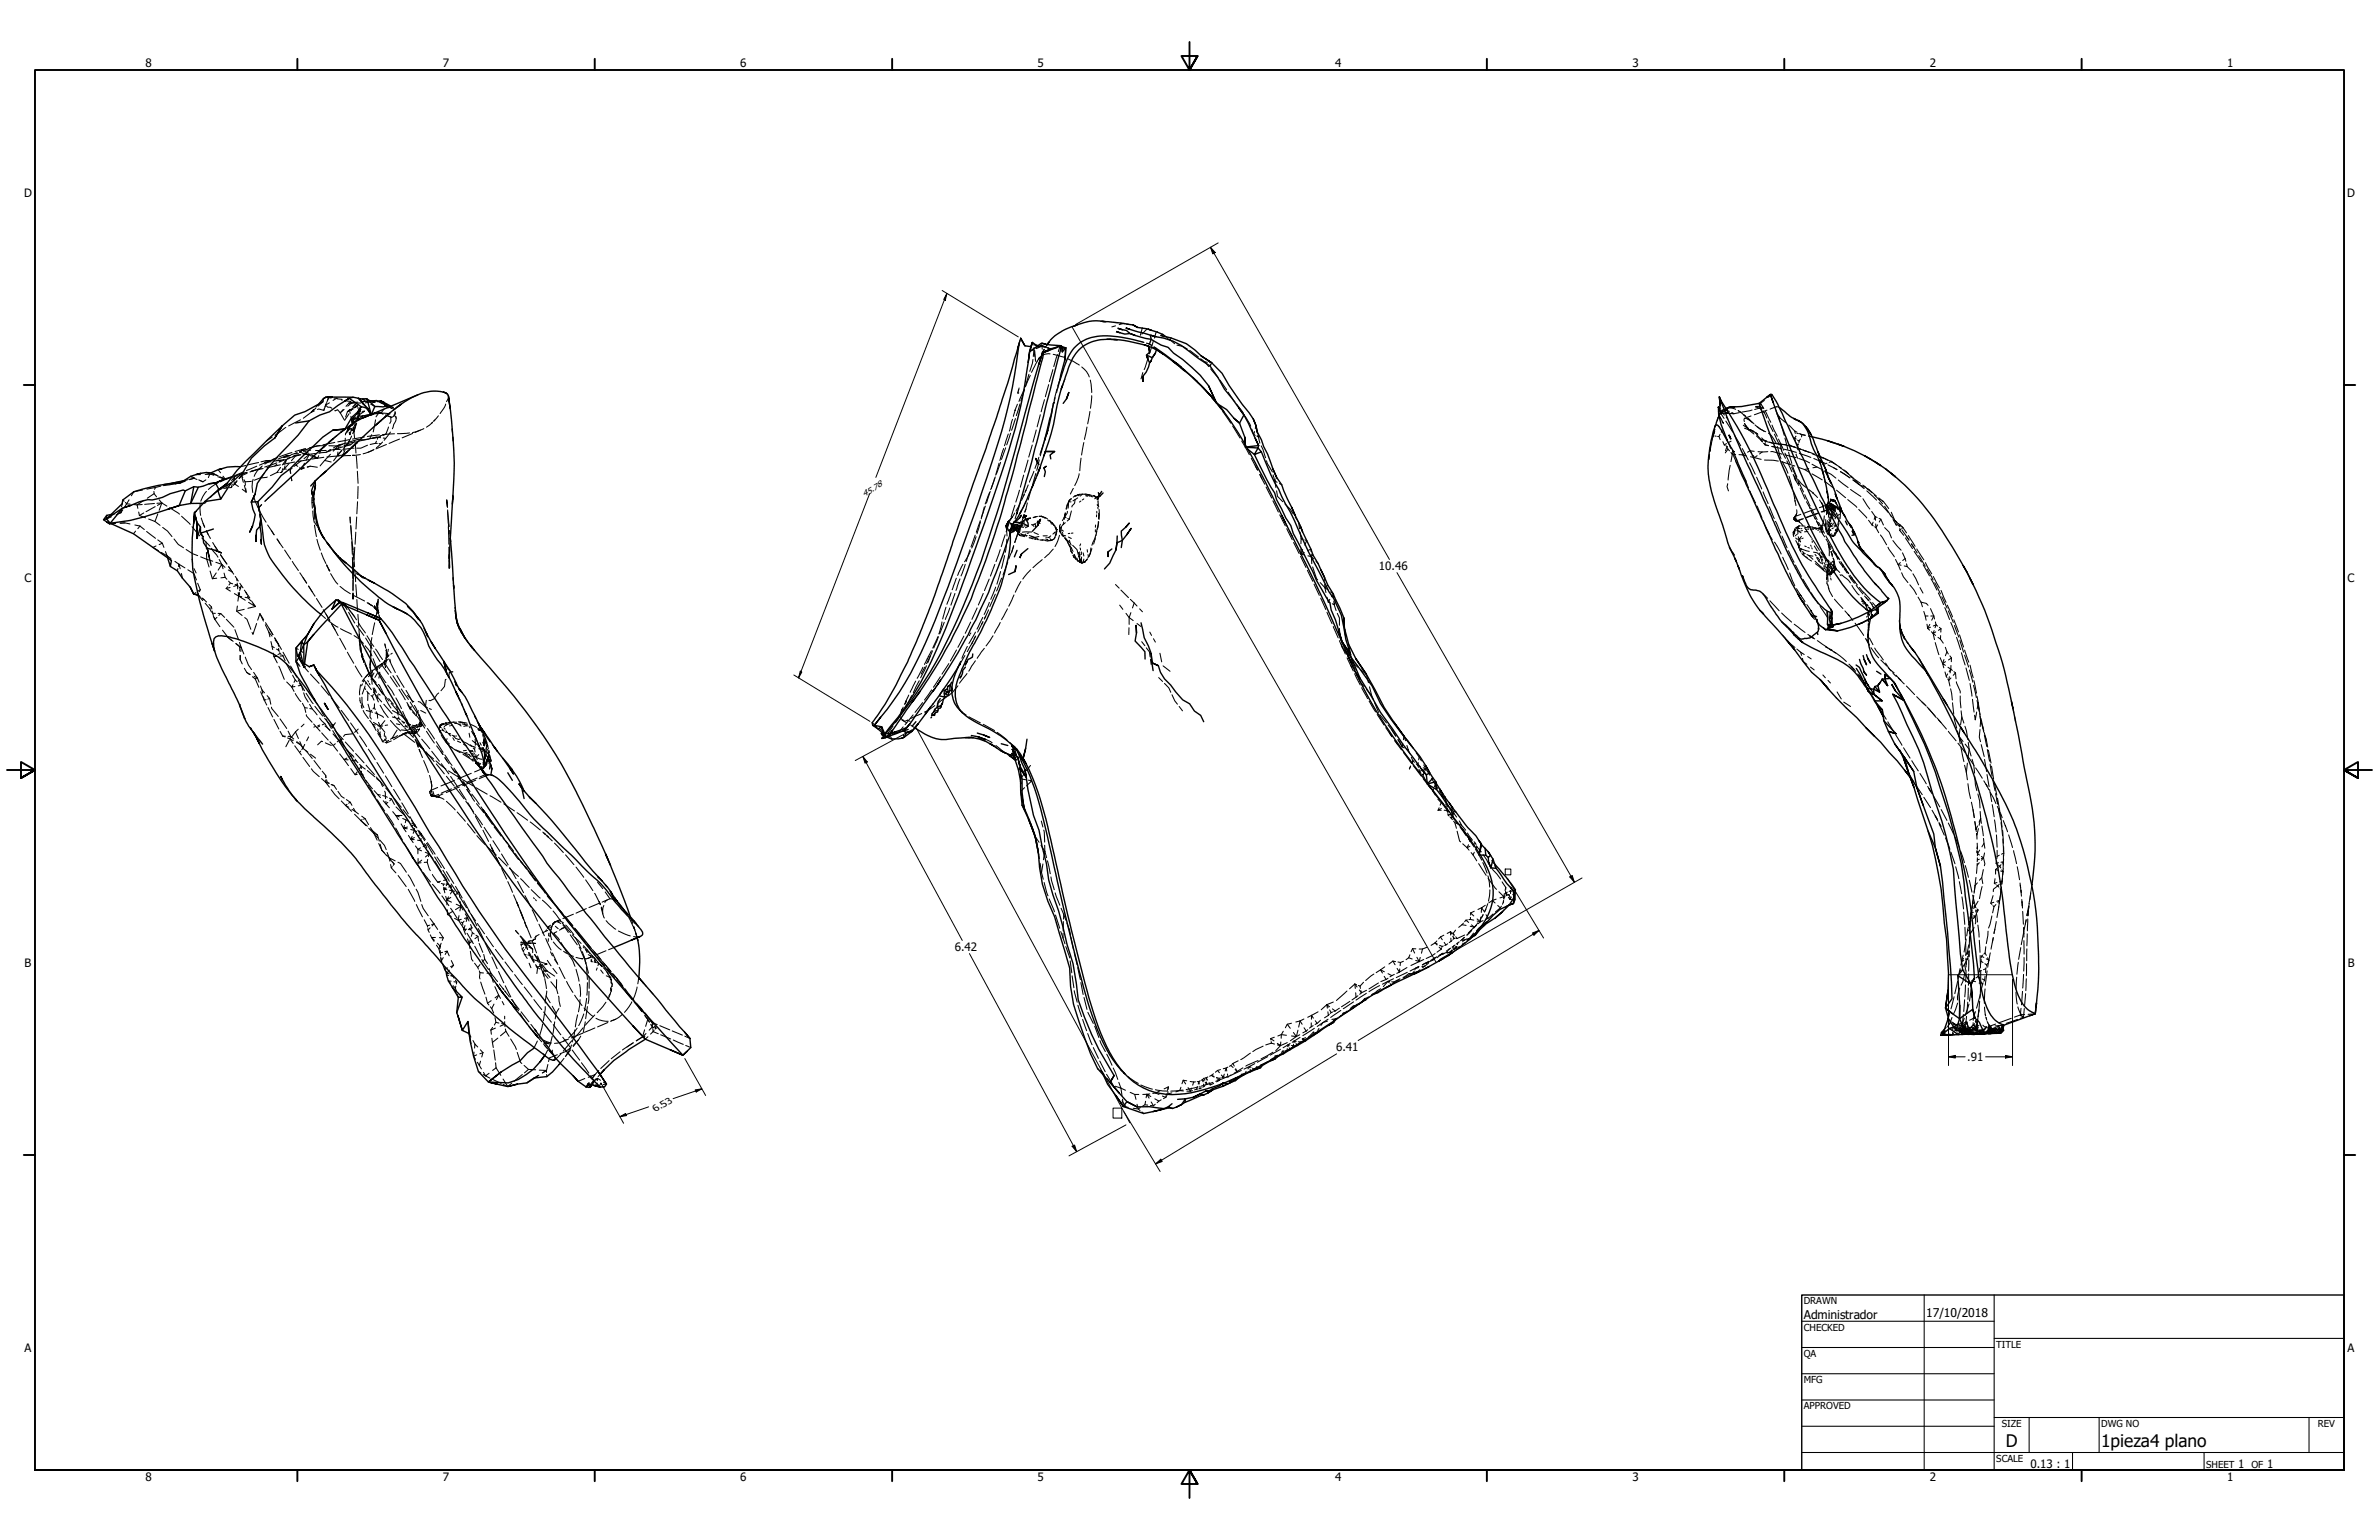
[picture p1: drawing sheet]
<svg xmlns="http://www.w3.org/2000/svg" width="864mm" height="559mm" viewBox="0 0 864 559" stroke-linecap="round" stroke-linejoin="round" font-family="sans-serif">
<defs><g id="words">
<g font-size="6.3">
<text x="728.1" y="524.9">D</text>
<text x="762.8" y="525">1pieza4 plano</text>
</g>
<g font-size="4.4">
<text x="654.8" y="478.6">Administrador</text>
<text x="699.3" y="478">17/10/2018</text>
</g>
<g font-size="4.2">
<text x="52.8" y="24.4">8</text>
<text x="160.8" y="24.4">7</text>
<text x="268.7" y="24.4">6</text>
<text x="376.7" y="24.4">5</text>
<text x="484.6" y="24.4">4</text>
<text x="592.6" y="24.4">3</text>
<text x="700.5" y="24.4">2</text>
<text x="808.5" y="24.4">1</text>
<text x="8.8" y="71.4">D</text>
<text x="852" y="71.4">D</text>
<text x="500.6" y="206.9">10.46</text>
<text x="8.9" y="211.1">C</text>
<text x="852.2" y="211.1">C</text>
<text x="346.6" y="345.1">6.42</text>
<text x="9" y="350.8">B</text>
<text x="852.2" y="350.8">B</text>
<text x="485" y="381.5">6.41</text>
<text x="714.1" y="385">.91</text>
<text x="8.9" y="490.5">A</text>
<text x="852.2" y="490.5">A</text>
<text x="737" y="532.6">0.13 : 1</text>
<text x="812.4" y="532.6">1</text>
<text x="823" y="532.6">1</text>
<text x="52.8" y="537.5">8</text>
<text x="160.8" y="537.5">7</text>
<text x="268.7" y="537.5">6</text>
<text x="376.7" y="537.5">5</text>
<text x="484.6" y="537.5">4</text>
<text x="592.6" y="537.5">3</text>
<text x="700.5" y="537.5">2</text>
<text x="808.5" y="537.5">1</text>
</g>
<g font-size="3.5">
<text x="654.8" y="473.2">DRAWN</text>
<text x="654.8" y="482.8">CHECKED</text>
<text x="724.7" y="488.9">TITLE</text>
<text x="654.8" y="492.3">QA</text>
<text x="654.8" y="501.8">MFG</text>
<text x="654.8" y="511.4">APPROVED</text>
<text x="726.7" y="517.7">SIZE</text>
<text x="762.8" y="517.7">DWG NO</text>
<text x="841.4" y="517.7">REV</text>
<text x="724.7" y="530.4">SCALE</text>
<text x="800.9" y="532.6">SHEET</text>
<text x="817.4" y="532.6">OF</text>
</g>
<text font-size="3.4" x="238" y="403.5" transform="rotate(-30 238 403.5)">6.53</text>
<text font-size="3.1" x="313.7" y="180.3" transform="rotate(-30 313.7 180.3)">45.78</text>
</g></defs>
<!-- layer: Hidden (ANSI) -->
<g fill="none" stroke="#000" stroke-width=".38">
<path d="M389.9 118.3h.1M390 118.3l-.2 .1M390.7 118l-.4 .2M399.7 116.6h.3M400.5 116.6l.4 .1M404.9 117l.9 .1M404.9 118.2l-1.3 .4M406.7 117.2l.9 .2-1.3 .4M407.6 117.4l.6 .1M408.9 117.6l.6 .1M414.7 119.1l-.7 2.6M416.4 119.3l-1.9 1.9"/>
<path d="M369.9 124.8l-.1 .4M370.1 124v.1M370.3 123.6l-.3 1M370.5 122.7l-.1 .5M373.5 135.8l-1.2 4.3M374 127l-.2 .6M374 136.2l-1.8 4.2M374.5 125.3l-.4 1.1zM374.7 124.3l-.1 .5 .2-.5M374.8 124.3l.2 .9M374.8 126.9l-1 .7M374.8 124.3l.3 .3"/>
<path d="M375 130.4l-1.2 4.3M375.2 126.8l-1.4 .8M375.3 126.2l-.2 3.1M375.3 127.1l.4 2.2M375.4 124.9l.3 .3M375.6 127.2l.3 3.9v-.6M375.7 125.2l.5 .1M375.7 125.2l.2 .1M376.4 125.5l.3 .2M376.6 131.1l-2.1 4M376.7 125.6l-1 .7M376.7 125.7h1"/>
<path d="M376.9 125.4l.4 .1M377.2 130l-.1 .2M377.2 125.5l-.5 .2M377.4 129.7l-.9 1.4M377.4 129.7l-.1 .2M377.7 125.5l.5-.2-1.5 .8M377.8 125.5l.5 .1M378.1 124.5v.3M378.1 125.1l.1 .2M378.2 125.3l1 .4M378.2 125.3l.5 .2M378.3 125.6l.4 .1"/>
<path d="M378.3 125.6l-2.1 .9M378.3 127.8l.1 1.1M379 126.8l-.8 1.5M379 126.8l-.1 .3M379.1 125.7l2 .8-.5-.2M379.1 126.7l-.5 .9 .2-.2M379.2 125.8l.4 .1h-.9M379.2 125.9l-.9-.3v1.1M380.1 126.2l1 .3 2.3-.3M380.2 125l-.6 .9M380.2 125l-.2 .2M380.2 125v.1"/>
<path d="M380.6 124.4v.1M380.7 139.6l-1.2 4.4M380.7 124.2l-.2 .4M380.7 124.2v.1M381.2 128.4a4.1 4.1 0 0 0-4.3 2M382.2 134.1l-1.3 4.4M382.3 128.6l4.4 1.3M383.9 128.7l-1.4 4.3M384.6 126.2h2.4M384.7 138.1l-.7 2M384.9 125.4l-.7 2.2M384.9 125.7l.7 .2"/>
<path d="M385.2 125.9l.7 .2M386 139.2l-.3 .7M386.5 137.7l-.3 .8M387.8 130.2l4 2.3M392.7 133.2l1.8 1.7 .9 1.9M395.8 137.9l.5 4.5M414.2 124l1 .2M414.8 135.2l-.6 2.3M416.2 124.5l1.9 .8zM416.9 129.5l-1.5 4.6M418.7 123.8l-1.4 4.6M419 125.9l.7 .5-.8-.5"/>
<path d="M419.7 120.4l-.7 2.3M421.4 121.7l1.2 .6M423.2 122.2l.6 .4M423.7 122.9l2.7 1.8M424.3 123l.6 .4v-.2M425.1 122.6l-.1 .3M427.2 125.2l2.3 .5 1.5 .9M427.4 132.1l.9 .8M429.3 133.7l.8 .7M431.9 127.1l3.1 2.4M435.4 139.3l-.9-.9 .9 1M435.9 130.2l1.6 1.2"/>
<path d="M437.5 131.4l1.3 1.6M437.5 131.4h.8M439.1 131.6h.8M439.5 133.9l2.7 3.2M442.8 137.9l2.5 3.5M98.8 158.6l-2 1.4M103.8 155.1l-4 2.8M109.1 152.3l-4.3 2.3M114.1 149.1l-1.1 .5-2.9 2.2M114.7 148.1l-1.7 1.5 .8-.9M115.3 148.6l.4-.2 1.8 .5M115.6 146.7l-.9 1"/>
<path d="M117.2 145.8l-1.7 1.5M117.7 148.3l-.2 .6M118.1 147.4l-.6 1.5M118.2 147l.8 .8h.9l.6 .3M118.2 147l-.2 .6M118.2 144.1l.4 .1M118.6 146.1l-.4 .9M118.9 144.3h.4M119.3 144.3l1 .1M119.3 144.3l-.4 .9M119.3 144.3l-.6 1.6M119.6 146.2l-1.4 .8"/>
<path d="M121.3 144.5h1M121.5 149l1.1-.3 .9 1.1M122.3 144.5l.1 .2 1.7 .2 .1 .3M122.3 144.5l-1.4 .8M122.3 158.1l-2.5 2.1M123.5 149.8l1.5 2.5M124.6 148.6l-1.1 1.2M124.9 148.6l-1.4 1.2M125.2 155.7l-1.4 1.1M125.3 159l-.5 4.6M125.4 145.4l1.9 .3 .3 .5-1.4 1.2M126.2 155.6l-.8 2.2"/>
<path d="M126.2 155.6l.3 .7M126.6 155.9l-1.2 1.5M126.7 150.2l-1.6 2.3M126.8 155.1l1 1.2v-.3M126.9 159.5l-4.3 .8M126.9 148.8l-.8 .6-.6 1.9M126.9 148.8l.2 1.2M126.9 155.4l-1 1.4M126.9 146.2l-1.3 1.2M127 156.8l.1 .9-.4-.7M127 154.4l-.8 1.2M127.1 148.5l-1 .9 1.3-.7"/>
<path d="M127.1 154.7l-.9 .9M127.3 146.2h3.6M127.4 154.1l-.6 1 .1 .9M127.4 151.1l.2 1.1M127.6 158.2l-1.3 2.7-.4 .1M127.6 155.4l-.5 2.3M127.7 152.3l.3 1.8M127.7 152.3l.3 1.4M127.8 148.3l-.9 .5M127.9 154.1l-1.7 1.5M128 153.8l.8-.9-1 1.3M128 153.7l-1.2 1.4"/>
<path d="M128 147.6l1-.9-1.6 2.3M128.2 155.2l.3 1.5M128.3 148.4l-1.4 .4M128.3 151.6l-.6 .7M128.5 156.7l.2 2.2M128.5 152l-.5 1M128.5 152l-.5 2.3M128.5 152l-.7 1.2M128.6 151.3l-.9 1M128.7 151l-1.1 1.2 .3 1.5M128.8 152.9l-1.1 1.5M128.8 147.8l1-.5-1.2 .7"/>
<path d="M128.8 160l.4 4.4M128.9 146.7l.9 .6M128.9 153.9l-1.1 2.4M129.2 153.7l-1.2 3.7M129.2 152h-.7M129.2 153.7l-.7 3M129.2 151.3l-1.5 1M129.5 153.5l-1 3.2M129.5 150.2h.6M129.5 150.2l-.6 .7M129.6 151.6l-1.1 .4M129.7 148l1 .1 .2 .5"/>
<path d="M129.9 145.9l-3.2 .3 1.1 .2M130.1 144.5l1.9 2.4M130.3 149.3l-.8 2.9M130.3 149.3l-.9 .9M130.4 150.8l.4 .1M130.4 150.8l-1.2 1.4M130.5 151.8l-1.7 1M130.5 151.8l-.6 .1M130.5 151.8l-3.7 3.3M130.5 149l-.2 .3M130.5 149.9l-1 .3M130.6 150.4l-.2 .4"/>
<path d="M130.6 150.3l-1.1 2.4M130.9 148.6l-1 1.2M130.9 148.6l-.9 3.2M130.9 148.6l-.2 .2M130.9 149.2l-.6 .1M131.3 150.9h.4M131.5 144.8l.8 .2M131.6 149.2h.7M131.7 150.9l-1.1 .4M131.7 150.9l-2 1.7M131.9 146.4l.9 1.4M132.1 144.8h-.6l1.5 .9"/>
<path d="M132.3 158.6l-4.3 .7M132.3 149.2l-1.5 1M132.3 149.2l-.9 .3M132.7 144.7h.5M132.9 148.1l1.8 2.4M133 145l.8 .2M133.4 151l-.7 .3M133.7 150.5l-2 .4M133.8 149.2l.9 1.3M133.9 159.3l-4.4 .9M134 159.3l-1.9 .3-2.4-.1-2.7 .8M134.3 150.4l-2.6 .5"/>
<path d="M134.6 146.6l1.5 .9M134.7 145.5l-3.2 .2M134.7 150.4h.1M134.7 150.5h.1M134.9 157.7l-.7 1.6 2.6-.8M135.9 145.7l-3.3 .5M136.1 145.9l-.8 .2 .9-.2M136.3 152.3l-.9 4.4M137.2 158.7l-2.1 .4M137.2 158.7l-.2 .7M137.2 158.7l1 .1M137.4 150l.5-.1-1.4 .2"/>
<path d="M137.4 145.6l1.2 .8M137.6 149.7l1.5 .5M137.6 145.6l-.8 .1M137.7 157.8l-4.4 .6M138 145.7l-.9 .1M138.2 158.3l-1 .4M138.3 149.8l-4.2 .9M138.4 145.5a2.24 2.24 0 0 1 1.2 1.8M138.8 149.9h-.5l3.3 .3M138.9 150.2l-1.3-.5-2.8 .5M138.9 145.9l1.1 .7M139.1 158.9l.9 .2"/>
<path d="M139.4 148.4l-1.1 1.4-.7-.1-1.1 1.6M139.7 147.2l1.1 .8M139.9 150.6l2 .7M140.1 157.5l-2.2 .7M140.1 157.5l-1 .4M140.7 150.9l1.5 .5M140.8 147.8h.8l.6 .4 .5-.4 .1 .4M141 154.9l-.9 2.6M141.2 147.4l1 .8-.2-.2M141.4 147.6l.3 .2M141.7 156.8l-2.3 3M141.9 147.4l.3 .1"/>
<path d="M142.4 147.6l.3 .2M142.9 150.6a1.71 1.71 0 0 1 .4 2.9l-.9 2.1M143.2 157.4l-4.4 .3M143.4 149.4l-.4 1.6-.8 .4-.3-.1v1.5l-.4 .9M143.4 149.5l.2 .8M143.7 151.1l.1 .7M145 159.3l-3.8 1.6M148.7 157.1l-4.4 .3M149.8 157.3l-3.8 1.6M152.6 156.1l-1.9 .8M153.9 155.5l-4.2 1.5M156.6 153.7l.4-.5-2.2 1.8"/>
<path d="M159.1 150.9l-1.7 1.9 .5-.4M161.8 146.6l-.4 1-1.6 2.5M162.8 143.8l-.7 1.9M164.1 155.6l.2 1.5M164.4 158.6l.1 1.5zM366 157.5l-1.4 4.2M366.8 157.2l-1.4 4.2M367.5 152.1l-1.1 4.3M368.5 148.8v.1M368.5 148.9l-.6 2.2M368.6 148.8h-.1M368.6 151.9l-1.4 4.2"/>
<path d="M369.3 146.7l-.8 2.1M369.8 141.4l-.4 1.2M370 140.8l-.4 1.2M370.3 146.6l-1.4 4.2M371.7 141.5l-1.8 4.2M371.9 141.2l-1.3 4.3M376.2 156l-1.2 4.4M377.6 150.5l-1.1 4.4M379.2 145l-1.2 4.4M379.2 159.7l-.2 .4M379.9 157.8l-.7 2M382.4 146.2l-.4 2.1"/>
<path d="M383 144.3l-.4 1.8M383.7 141.2l-1 4M384 140.7l-.5 1.8M394.6 154.9l-.9 4.5M395.7 149.3l-.9 4.5M396.3 143.6l-.4 4.5M436.4 140.3l2.6 3zM439.9 144.3l1.7 2M439.9 144.3l3.2 4M441.3 145.7l.1 .2M441.5 146.1l.2 .3M441.9 146.5l.1 .1"/>
<path d="M443.9 149.4l2.9 4.1M445.8 142.3l2.4 3.5M447.5 154.6l2.7 4.3M448.9 146.6l2.5 3.5M452 151l2 3.7M454.4 155.7l.7 2M455.1 157.7l.6 .3M455.4 156.6l-.3 1.1M455.9 154.4l-.2 1.1M456.2 156.5l.2 .7M456.2 158.2l.6 .4M456.4 156.8l.2 .6"/>
<path d="M456.6 157.9l.2 .7M456.7 158l.1 .6M456.8 158.6l.5 2.2M621.5 159.8l-.7 3.9M621.6 159l-.1 .6M621.9 157.9l-.1 .6zM622 157.5l-.1 .6 .1-.4M622 157.5l-.1 .5 .2-.5M622.2 156.9l.2-.6-.2 .6M622.2 156.7l-.5 2.1M622.2 157l.2-.6-.9 2.7M622.5 158.2l.5 .1"/>
<path d="M622.5 155.7l-.1 .5M623.5 152.1l-.1 .4M623.8 151.3l-.2 .4zM623.8 147.8l.3 .7M623.9 147.8l.1 .3M623.9 147.9v.1M624 150.6l.8 1.5M624 158.4l.5 1.1M624.1 148.5l.1 .4M624.2 150.4l-.1 .2zM624.2 148.9l.4 .1M624.2 148.9l.4 .4"/>
<path d="M624.3 149l-.1-.3 .1 .3M624.3 148.1l.3 .4M624.3 149.1l.3 .7M624.4 157.6l-.4 .8h-.5M624.4 150l-.4 .8M624.4 151.3l1.2 2.3-.4-.8M624.4 149.4l.1 .3M624.5 149.4l.1 .4M624.6 149.9l1.3 1.9M624.8 149.4l-.5 1 .3-.7M624.8 149.6l-.2 .2M625 149.1l.4 .1"/>
<path d="M625 148.8l.4 .4M625 149.6l.4 .3M625.1 149.2l.5-.5-.7 .5M625.2 156l-.4 .8M625.3 149.4l-.7 .4M625.3 149.5l-.7 .3M625.4 149.9l-1.4 .4v.2M625.4 149.2l-.3 .2M625.4 149.2l.6 .2M625.4 149.9h.6M625.9 149.1l-.5 .1M626.4 149l.5-.1-.8 .3"/>
<path d="M626.5 152.8l2.5 3.9M626.6 148.2l-1.1 .5M626.6 148.4l-.6 .5M626.6 151.3l.6 .7M626.7 149.7l.7 .2h-.7M626.7 150l-1.3-.1 .6 .7M626.9 148.9l.9 .4M626.9 148.9l.2 .3M627 159.7l1.2 3M627.1 148.1h1.6l1.3 .4M627.1 148.5l-.2 .4M627.2 149.5l.2 .4 2.1 .2 1.9-.4"/>
<path d="M627.6 147.8l-.2 .3M628.6 149.7l.9 .4h-.7M629.5 157.7l2.4 4M631 149l.3 .2M631.4 149.3l2.3 1.8M631.6 149.4l.4 .3M632.8 154.3l1.8 1.1M633.2 153a.7 .7 0 0 1 0-1.1 .7 .7 0 0 1 1 .1l2 1.4M633.3 155.4l2.8 1.1M633.3 150.7l-.3-.1 .7 .5M633.4 153.9l-.1-.2a8.6 8.6 0 0 0 3.4 3.8M633.5 150.9l.2 .2"/>
<path d="M633.5 154.2l.2 .2M633.7 154.6l-.1-.2 .4 .5M633.8 154.5l.2 .4-.1-.2M634.2 155.1l-.4-.5 .8 .8M634.4 151.7l.7 .6-.2-.2M634.5 155.5l.4 .6-.3-.5M634.7 152l-.2-.2 2.2 2M635.1 155.8l.6 .3M635.3 155.8l1.3 .7M635.6 156l1 .5M635.6 150.9l-2.3 .9M636 148.8l-3.7 .7"/>
<path d="M636.2 156.6l.6 .2M636.6 156.5l1.5 1.1M637.1 154.2l1.8 1.4 2.1 1.1M637.3 147.7l1.4 .4M637.3 157.1l.6 .3-.2-.1M637.4 157.2l1.9 2.2M637.4 157.1l.1 .1M637.6 158.2l2.2 2.1M637.9 154.8l2.5 1.7M638.6 146.4h.1M638.7 148.1l-1.7 .5M638.7 148.1l.6 .6"/>
<path d="M638.8 147.4l.4 .2M638.8 147.4l-1.5 .1M638.8 147.4l.1 .2M638.9 147.1l-.1 .3M638.9 148l-.2 .1M638.9 146.4h.2M639 147.7l.1 .1M639.1 146.4l1.2 1.9M639.1 146.4l.3 .5M639.1 146.4l-.1 .3M639.1 147.8l.5 .7M639.1 147.8l.3 .1"/>
<path d="M639.1 147.8l-.1 .1M639.3 159.4l2 .6M639.3 159.4l.5 .3M639.5 158.9a4.6 4.6 0 0 0 3.9 1.9l1.1 .1M639.7 147.5l.3 .6-.4-.2M639.7 148l.3 .1M639.9 149.2l.6 .5M640 149.1l.5 .6M640.3 159.9l.6 .2-.1 .4M640.5 145.3l-1.4 1.1M640.5 149.7l.8 2M640.8 149.2l2 4"/>
<path d="M641.4 148.8l-4.6 1.7M641.8 152.7l1.8 3.9M642 157.2l1.4 1.4 1.4 2.3M643.2 143.1l-1.4 1.1M643.3 154.2l1.9 4.1M644.1 157.5l1.8 4M644.7 147.7l.5-.1 .7 .4M644.7 149l.7 1.8M644.8 147.6l-2.2 .9M645.6 151.3l-.1-.4 .7 2M645.6 159.3l1.9 4.1M645.7 151l2.5 2.3"/>
<path d="M645.7 150.9l.2 .4M645.7 151.4l.2 .5-.2-.3M646.5 153.9l1.2 4.1M648 159l1 4.1M649.4 154.2l2.1 2.2M651.4 158.9l.6 .4M651.5 156.4l.2 .9M651.5 156.4l.8 .4M651.9 158.2l-.5 .7 .3 1M652.3 157.2l.5 .2M652.5 159.7l.6 .3M653.2 157.3l.8 .4"/>
<path d="M653.5 157.5l.5 .2M653.5 159.3l-.4 .7M654 157.7l1.3 .2M654 157.7v.9M654 157.7l1.3 .3M656.5 158.2l1.3 .3-1.3-.3M51.8 177.8l-3.2 .6-.9 1.5M55.9 178.3v.8M55.9 179.1l.9 1.2M55.9 179.1l-2.4 1.7M56.5 176.8l-3.2 .7M58.4 176.4l-1.9 .4-.4 .7"/>
<path d="M63.1 175.6l-3.8 .6M63.1 175.3l-1.5 .3M64.8 174.9l-.6 .1M65.4 174.8l.6-.1-1.4 .3M67.2 174.6l-1.5 .5M67.2 174.2l-.4 .2M67.6 174.2l-3.7 1.1M68.2 174.1l-.5 .1M69.6 173.1l-.4-.3 1.5 .7M70 173.3l.4 .2M70.4 173.5l1.1 .5M70.4 173.5l-1.8 .5"/>
<path d="M70.4 173.5l-1.6 .6M71.1 172.2h1.7M72.1 174.1l1.6 .7M72.6 174.4l1.1 .4M74.7 174.1l-1 .7M74.9 178.3l-1.2 1.8-.8 1.8M75.9 171.6l-1-.2 2.8 1.1M76.1 172.1l-.5 1.2M76.6 171.6l2.1 .9M76.7 172.1h-2.2M76.8 171.8l1.1 .2-.6 .1M77.6 179.3l-1.2 1.2"/>
<path d="M77.9 172l1.3 .7M79.1 175.3l-3.5 2.3M79.1 173l2.8 1M79.2 170.4l.9 1.2M79.8 173l2.1 1M80.5 177.4l-.8 .1M80.5 173.3l1.4 .7M81 172.8l.9 1.2M82.6 177l-.6 .1M83 175.7l-1 1.4-.8 .1M83.8 173.2l-1.9 .8M84.2 173h.3"/>
<path d="M84.3 176.5l-.4 .4M84.3 173l-4.4 1.8M84.3 175.6l-.4 1.3-.7 .1M85 175.7l-.4 .4M85 174.8v1M85.2 173h-.4M85.2 173l-.1 .9M85.2 173l-.4 1.3M85.2 173l-1.1 1.4M85.9 174.7l-.9 1.1M86 174.6l-.9 1 1.5 .9M86 174.4l-1 1.4"/>
<path d="M86.2 172.6l-1 .4M87.7 172.6l-.9 1M87.7 172.6l.6 2.4M87.7 172.6l.4 .8M87.7 172.6l-.9 1.1M87.9 172.3l-.2 .3M87.9 177.5l1.4 1.1M88.1 171.8l1.6-.4-4.1 1.2M88.2 171.9l-1 .4M88.2 171.9l-1.1 1.3M88.2 171.9l-.2 .2M88.5 171.1l-3.8 1.7"/>
<path d="M88.6 174.1l.4 .7M88.7 176.1l.6 2.5M89 174.8l.1 1.3M89.2 168.9l-1.9 .5M89.2 177.3l.1 1.3M89.7 171.7l-2 .9M91.2 174.6l-2.2 .2M91.9 173.9a9.2 9.2 0 0 0-.1 4.8M92 179.8l1.7 4.5M92.7 170.6l-1.5 .5M93.2 169.2l-3.7 1.6M93.9 167.8l-3.8 .9"/>
<path d="M94.5 173.4l-2.2 .8M95 169.8l-4.3 1.5M95.2 169.1a8.3 8.3 0 0 0-2.9 3.7M95.5 170l-4.3 1M95.9 171.6l-1.4 1.8M96.3 167.6l-.2 .3M96.6 167.1l-.1 .3M96.6 167.1l-1.9 .5M97 173.1l-2.5 .3M98 167.2l-3.8 1.6M98.2 168.8l-1.5 1.9M98.4 167.5l-2.3 .4"/>
<path d="M98.4 167.1h-1.8M99.3 166.9l-3.2 1M100.3 167h1.7l-.7 .7M100.3 166.2l-4.2 2.2M100.5 168l-4.4 1.5M100.5 171.4l-2.3 1.2M100.5 168.4l-.7 .7M100.8 166l-1.9 .8M101.6 171.4h.6M101.8 168.7l-4.9 1M101.9 169.6l-1.4 1.8h.5M102.6 171l-.4 .4"/>
<path d="M102.7 169.9l-.5 1.5M103.2 166.7l-3.6 .6M103.3 165.8l-.4 .2M103.9 166.8l-1.4 1.9M103.9 166.8l-.6 1.6M103.9 166.8l-.2 1.1M103.9 170.2l-.6-.1-.4 .5M104.1 165.3l-3.1 1.3M104.1 165.3h1.4M104.1 165.3l-.4 .2M104.1 165.3l.4 .2M104.3 165.5l-1.4 .5"/>
<path d="M104.6 170.3l.7 .1M104.7 165.7l-1.8 .3M105 165.8l.4 .3-1.1 .3M105 168.1l-1.7 2 .1-1.1M105 166.3l-3.4 1.3M105.3 170.4l.2 1.4M105.7 173.1l.2 1.3M106 164.2l-4.5 1.5M106 169.9l-.7 .5M106.4 165.7l-1 .4M106.9 165.2h1.4l-1 .3M106.9 164.6l-1.3 .4"/>
<path d="M106.9 164.6l1.5 .1M107 167.6l-4.1 .9M107.4 168.7l-.7 .6M107.4 165.2l-1.6 2M107.9 164.2l-1 .4M108.7 164l2.7 .9M109.1 165l-2.9 .7M109.1 163.8l-.4 .2M109.2 165l-2.7 .5M109.3 167.2l-1.9 1.5 .7 .5M109.4 163.5l.4-.2-1 .5M109.5 163.8l-.8 .2"/>
<path d="M109.8 164.7h1.5M110.3 163.8l-.5-.5 2.2 1.2M110.4 169.6l-1.1 .6-.6-.5M110.4 166.4l1.9-1.6-1.2 2.2M110.6 168.1l-1.3 2.1 1.2-.3M110.7 164.3l.6 .4M110.9 162.8l-3.8 1M110.9 162.9l-1.5 .3M110.9 163.3l1.9 .1M110.9 163.3l-.7 .2M111.3 164.7l-1.1 .2M111.3 164.7l1.3 .5"/>
<path d="M111.5 169.4l1.1-.2 2.6 .3M112.2 166.8l-4.2 .6M112.6 169.2l-1 .3M112.7 165.4l2.6 .8M112.9 162.4l-2 .9M113.1 178.1v1.2M113.1 165l2.2 1.2M114 165.7l1.3 .5M114.6 164.5l-3.9 .3M114.6 163.4l1.8 .1M115.7 173.3l-1.3 1.2M115.7 165.4l-.4 .8"/>
<path d="M116.1 161.7l-3.6 .8a11.2 11.2 0 0 1 5.8-.8M116.4 163.5l-.3 1M117.5 165.9l-4.3 .7M118.3 171l-1.3 1.1M118.4 163.4l-2 .1M118.7 161.2l-1.1 .9M119.4 161.7l4.4 .1M120 164.8l-2.1 2.3M120 163.1l-1.7 1-2.6 .3M120.1 163.5l-1.8 .6M120.2 167.6l-2.3-.5-1.7 1.9M121.5 160.5l-4.3 .9"/>
<path d="M122.5 165.3l-1.4 1.9M122.7 164l-.2 1.3M123.1 161.5l-2.1 2.2M123.1 161.5l-.2 1.3M123.1 165.5l-4.4 .3M123.5 163.1l-4.1 .3M124 163.6l-1.5 1.7M124.2 163.2l-1.7 2.1M124.5 161.2l-1.4 .3-2.1 1.1M124.5 164.8v.4l-2 .1M124.6 162.1l-3.6 1.1M125.2 163.4l-.7 1.8"/>
<path d="M125.7 160.7l-2.6 .8M126 161.7l.8-1.7-1.7 2.1M126.5 165.3h.8l-3 .1M127.3 161.4l-1.8 .5M128.3 160.5l-2 .4-1.6 1.8M128.5 162.6l-4 .4M128.8 160.2l-1.5 1.2-2.5 .3M129.3 165.5l.4 4.4M129.7 171l.3 4.4M130 176.5l-.1 4.4M130.8 164.9l-2.8 .3h.7M133.4 161.5l-2.4 1.1h-1.5"/>
<path d="M135.5 163.3l-1.8 .8M135.8 163.1l-4 1.6M136.3 160.8l-1.9 .5M136.3 160.8l.7 .1M136.7 160.1l-.4 .7M137.6 161h.6M138.9 160.4l-2.2 2M140.3 161.3l-3.8 1.6M164.4 179.8v.4M359.2 178.7l-1.6 4.2M359.5 178.3l-1.4 4.3M361.1 173.5l-1.5 4.2"/>
<path d="M361.3 173l-1.4 4.3M362.6 168.1l-1.2 4.3M363.2 167.8l-1.5 4.2M364.3 162.8l-1.3 4.3M365.1 162.5l-1.6 4.2M370.1 177.9l-1.4 4.3M371.6 179.9l.3-.6-1.1 2.2M371.6 172.4l-1.2 4.4M373.2 166.9l-1.3 4.4M373.3 176l-1.2 2.6M374.5 177.2l-1.3 4.2M374.7 161.5l-1.3 4.4"/>
<path d="M375.3 171l-1.6 3.9M375.3 175.2l-.3 .8M376 173.6l-.3 .8M376 171.8l-1.2 4.3M376.7 168v.1M376.7 167.9l.1 .1M376.8 168.3l.1 .2M376.9 168.1v.2M376.9 168.3v.1M376.9 168.5l-.5 2.2M377.1 165.9l-1.4 4.1M377.3 166.9l-.4 1.4"/>
<path d="M378 164l-.4 1.4M378.8 160.8l-1.3 4.1M378.9 160.6l-.1 .4M389.6 177.2l-1 2.1M390.3 179.9h.5M390.3 179.9l-.7 .5M390.7 179.8l-.4 .1M391.3 179.8h.5M391.5 179.5l-.5 .1M391.5 179.5l-1.4 .6M391.7 171.9l-.3 1.5-1.3 2.8M392.4 166.2l-.4 4.6"/>
<path d="M392.5 179.3l-1 .2M392.9 179.3l-.8 .7M392.9 179.3l-.4 .1M392.9 179.3h.5M393.4 160.6l-.8 4.5M393.5 179.3l2.2 .2M393.8 179.3h.5M394.5 179.8l-.4 .1M394.8 179.6l.9 .2M395.2 179.7l-.4 .1M395.6 179.6h.3M395.9 180h-.5"/>
<path d="M396.2 179.7l.2 .1M396.7 179.9l.9 .5M396.9 179.8l1.4 .6M397 179.9l.6 .2M399 179.6l-.2 .3M450.8 160l2.7 5M452 161.3v.3M452 161.9l.1 .3M452.1 162.2h.1M452.1 162.2l.3 .3M452.5 162.2l.1 .1M452.7 162.8l.3 .3"/>
<path d="M454.2 166.3l2.3 4.3-.8-1.6M457.8 161.8l1.6 4.3M458.1 173.7l-.8-1.6 1.8 3.6M459.6 176.7l2 4M459.7 167.2l.3 .9 1.9 3.2M462.2 172.3l.6 2.3M462.8 174.6l.4 2.3M462.8 174.6l.8 .4M463 174.1l-.2 .5M463.4 178.1l.3 2 1.9 2M463.4 173.2l-.2 .5M464.4 175.5l.9 .4"/>
<path d="M620.6 164.7l-.3 2 .2-1.4M620.8 162.8v-.4l-.1 1.4M621.2 160.5l-.4 2.9v-.3M625.4 160.3l.5 1.1M625.9 161.4l.3 .2M626.6 161.8l.3 .2M626.7 161l-.8 .4M626.9 162l-.5 1.6M626.9 162l.2 .4M627.1 162.7l.2 .3M627.2 175.5l-.3 1.1 .5 1.5M627.3 163l-1 1.3"/>
<path d="M627.3 163l.5 .6M628.1 168.8l-.8 5.4M628.3 164.2l.5 .6M628.4 160.1l-.8 .4M628.8 164.1l1.2 3M628.8 164.8l-.5 2.7M628.8 164.8l1.2 .1M631.3 165h1.2M632.5 162.8l2.1 4.1M632.5 165l1.4 .4M633.4 164.6l-.9 .4M633.9 174.8l.8 2.2"/>
<path d="M635.1 167.9l2.1 4.2M635.3 178.2l2 4.3M635.3 163.6l1.5 .2M635.3 163.6l.5 .8M635.3 163.6l-.9 .5M636.4 165.2l.5 .9 2.4 .6M637.7 173.2l1.8 4.2M637.9 165.4l-1 .7-1.5-.4M638.2 163.9l1.4 .1M639.6 164l-.9 .7M640 178.5l1.9 4.3M640.5 166.9l3.3 .1 1.7 .3"/>
<path d="M640.8 161.4l-.5-.6 .5 .6 1.2 .3M640.8 161.4l1.2 .3M640.8 161v.4M641.7 163.9l-2.1 .1M642.4 160.4l4.2 .8M642.8 163.9l.6-.1 3.5 1M644.1 160.8l4.3 .6M644.5 162.2l-1.3-.2 3.4 .8M645.2 162l1.3 4.4M646 161.2l1.5 .2M646.3 162.4l1.8 3.9M646.4 161.7l.2 .6"/>
<path d="M646.6 162.9l.1 .6M646.7 163v.6M646.7 167.6l4.8 1.5M647 167.5l2 4.2M647.6 161.4l4.2 1M647.7 163l4.4 1.1M647.9 165l4.1 1.1M648 164.4l1.9 4.1M648.7 167.3l1.8 3.9M649.3 164.1l1.1 4M649.4 172.8l1.3 4.5M650.2 161.7l-.7-.2 4.1 1.5"/>
<path d="M650.4 169.4l2.1 4.8M650.7 169.2l1.6 3.9M650.9 162l.6 .2M650.9 178.4l.6 2.7M650.9 172.1l.9 2.1-.4-1.5M651.5 172.9l.3 1.4M651.8 174.3l1.2 1.8M651.8 174.2v.1M652.1 164.8l.5 1.5M652.1 160.7l.5 .8M652.7 174.6l2 3.9M652.7 169.5l2.4 .9"/>
<path d="M652.7 162.8l1 .3M652.8 174.1l1.1 1.4 1.9 1.5M652.8 174.8l.1 .3M652.8 162.7l4 1.5M652.8 174.9l.3 .7-.1-.3M652.9 161.1l-.3 .4v1.7M653 166.4l3.9 1.6M653.1 160l-.1 .6M653.2 164.5l4.2 1.5M653.5 177.1l1.8 4M655.1 170.4l1.8 1M655.1 179.5l2 4.1"/>
<path d="M655.6 163.7l-1-.3 4.1 1.4M656.6 177.6l1.6 1.3M656.6 170.1l-1.5 .3M657.8 168.5l3.9 2M657.8 172l3.7 2.1M657.9 164.7l4 1.5M658.1 178.9l1.7 1.6M658.1 178.9h.1M658.4 166.4l4.2 1.7M659.6 169.5l-1.5 .2M659.8 165.2l3.9 1.9M659.8 163.7l.1 .2"/>
<path d="M660.1 164.8l.3 .5M660.7 165.8l.3 .9M660.8 166.1l.1 .4M661.2 167.1l.2 .5-.2-.5M661.7 168.3l.3 .5M661.8 166.1l1.4 .7M662.2 173.1l.1 .4M662.2 169.2l.2 .3M662.2 169.2l.1 .2M662.4 174.7l3.4 2.5M662.4 174.1l.1 .4M662.7 171.1l2.1 1 1.6 1.4"/>
<path d="M662.9 166.7l1.9 .7M663.2 168.1l-.9 .3M663.2 171.5l.1 .4M663.3 172l.2 .7M663.4 179.4l.1 .3M663.6 168.7l3.3 1.7M663.7 173.3l.3 .7M664 173.8l.1 .5M664.3 174.7l.3 .6-.2-.5M664.6 167.3l1.3 .8M664.7 167.6l3.7 2.3M664.8 167.4l1.8 1.3"/>
<path d="M664.8 167.4l-.8 .4M665.5 169.7l1.3 .7M666.2 179.1l.2 .6M666.7 177.9l3.3 2.7M667.3 174.2l3.6 2.7M667.5 169.4l3.5 2.6M669.3 170.5l3.2 2.9M670.1 171l.9 .9M671.6 173.4l-3.5-2.3 3.4 2.3M671.8 177.6l3.7 2.5M671.8 172.7l3.5 2.7M672 172.8l.9 .9"/>
<path d="M673.3 174.2l1.5 1.6M674.8 175.8l-2.1-1.7 4 3.2M674.8 175.8l1.9 1M676.2 176l3.4 2.8M676.7 176.4l.7 .5M677.7 178.1l3.5 3.4M677.7 177.3l.9 .5 2.5 2.2M678 177.4l.6 .4M680.3 179.6l1.6 1.5M40 189.9h1.8M40.4 187.5l-1.7 .8M41.5 186.5l-1.2 .2"/>
<path d="M42 189.9l-1.7 .2M43.6 189.8l1.7-.1 1.9 .4M43.9 186.1l-1.2 .1M44 185l-.1 1.1-1.7 .7M44.1 184.5l-.2 1.6M44.3 182.8l-.2 1.1M44.6 185l-.7 1.1M45.1 181.9l-.5-.5-.2 1.5M45.3 189.7l-1.6 .2M45.5 182.3l.5 .5M46 182.8l1.2 .1M46 182.8l-.7 1.1"/>
<path d="M46.9 181.4l-.9 1.4M48.5 183.1l1.3 .1 .2 1.3M49 190.5l1.8 .4M49.2 192.7l-.7 1M50.4 185.8l.2 1.3M50.6 187.1l2.2 .8M50.8 190.9l-.8 .9M50.8 190.9l1.6 1.3M52.2 186.1l-1.6 1M52.3 181.5l-2.5 1.7 1.8-.1M53.2 192.8l3.3 2.5M56.1 182.7l-3.6 .3"/>
<path d="M56.3 189.2l1.8 1.4M56.3 183.8l-3.3 1.9M56.6 198.1l-1.1 .5 2 1.2M57.3 186.5l-1 2.7-2.3-.9M57.3 195.9l1.6 1.2M57.8 197.6l1.1-.5 .6 1.5M57.8 181.4l.9 1.1M58.7 182.5l1.9 1.1M58.7 182.5l-.9 2.7M58.7 182.5l-1.6 .9M58.7 182.5l-1.7 .1M59.1 191.4l1.7 1.3 1.6 2"/>
<path d="M61.5 184.2l3.7 2.4M63.2 195.6l1.5 1.9 1.9 1.3M65.9 187.3l3.1 3M67.6 199.4l2.3 1.5 1.9 .7M69.7 191.1l2.8 3.3M72.7 182.9l.1 4.1M73.1 188l1.2 3.3-.6-1.4M73.3 195.2l1.5 1.5M74.8 196.7l1.4 1.5M74.8 196.7l.1 2.5M74.9 192.7l1.5 2.7M74.9 192.6l.7 1.3"/>
<path d="M75.2 181.7l-.8 .9h-.6M76.8 198.9l2.3 3.3M77.2 196.8l1.9 3-1.1-1.6M93.6 182.1l.1 .7M94.2 185.4l2.4 4.1M94.3 186.6l.3 1.6M94.7 188.8l.2 .6M94.9 183.1l-1 1.2 .1 1.2-.3-1.9M95 183.1l-1.1 1.2M96.1 181.9l1.3-1.2-1.2 1.2M97.2 190.5l2.3 3.6-1-1.6M101.6 197.2l-1-1.6 2.1 3.2"/>
<path d="M103.3 199.6l2.2 3.3M113.2 180.5v1.6M113.2 182.3l.2 2.1M113.3 182.3l.4 .1M113.4 181.3l-.1 .5M113.5 185.4l.5 4.1M113.6 180.4l-.1 .4M113.7 182.1l.3 2M113.9 181.4l-.1 .3M114 184.9l.2 3.5M114.2 190.6l.7 4.1M114.3 189.3v.4l.8 1.1"/>
<path d="M115.1 195.7l1.2 3.9M115.5 191.3l.6 1.2M116.4 193.2l-.1-.2 .4 .8M116.5 193.3v.1M116.6 193.7l.7 1.2-.2-.4M116.6 193.7l.2 .4M117.1 194.6l.4 .6M117.5 195.1h.1M120.7 199.6l-.1-.2 .2 .2M120.8 199.7l.2 .1M121 199.9l.2 .3M127.2 189.6l-.1-2 .1 2.3"/>
<path d="M127.3 191l.3 4.5M127.3 190.6l.3 3.8M127.7 196.6l.2 4.5M127.7 195.5l.4 3.8M128.1 199.5l-.1-1.4 .1 2.1M128.8 198.6l-.3 4.4M129.2 193.1l-.3 4.4M129.5 187.6l-.3 4.4M129.8 182.1l-.3 4.3M162.4 183.8l-.2-2.4 .2 2.7M162.5 185.5l.6 5.6M162.5 185l.3 5"/>
<path d="M162.8 191.2l.1 2.5M162.8 193.3l.1 4.2M162.8 190.2v2.1M162.9 198.6l.2 4.2M163.2 192.5l.2 2.8M163.2 199.5v.9M164.3 180.7v.5M352.1 199.5l-1.3 4.2M352.3 199.9l-2.2 3.9M354 194.2l-1.5 4.2M354.3 194.8l-1.6 4.1M355.9 188.9l-1.5 4.3"/>
<path d="M355.9 189.4l-1.3 4.3M357.3 184l-1.1 4.3M357.7 183.6l-1.5 4.2M363.1 199.5l-1.5 4.3M364.9 194.1l-1.4 4.3M365.2 190.8h.1M365.2 190.7v.1M365.3 190.9v-.2v.8M365.3 190.5l-.1 .2M365.3 190.9v.8M365.4 192.2l.2 2.3M365.4 190.6l-.2 .1"/>
<path d="M365.4 192.2h.1M365.4 190.6h.1M365.4 191.8v.4M365.4 190.7l-.1 .2M365.4 190.1l-.1 .1M365.4 190.1l.1 .3M365.5 195.7l-.6 4.7M365.5 191.6l.2 .4M365.5 191.5l-.1 .4M365.5 190.9l-.2 .2M365.6 191.5l.3 .2M365.6 191.5v.1"/>
<path d="M365.6 189.9l-.2 .2M365.6 190.5l-.2 .2M365.6 190.2l-.2 .2M365.6 190.5l-.1 .1M365.6 190.5h.2M365.7 191.1v.1M365.8 190.9l-.2 .6M365.8 190.1l.1-.3-.6 1.1M365.8 189.4l.2 .1M365.8 189.4l.1 .2M365.8 189.4l-.1 .2M365.8 190.5l-.2 .1"/>
<path d="M365.8 190.5l-.1 .2M365.9 190.3l-.1 .4M366 192.3l.2 .2M366 189.9l-.1 .3M366 189.5v.2M366 189.4v.1M366.1 189.2l.2 .2M366.1 189.2l-.2 .1M366.1 189.2h-.1M366.1 192l.3 .3M366.6 189.7l.2 .2M366.6 188.7l-.5 .5"/>
<path d="M366.7 193.5l-.6 1.8M367 188.2l-.5 .6M367.2 188l-.4 .4M367.3 190.4l.4 .4M367.4 187.7l-.8 1-1.3 4.3M367.4 187.7l-.1 .1M367.4 192.4l-.6 .3M367.4 187.7l-.5 .6M367.8 191.1l-.6-.4 .5 .4M368 198.1l-1.8 4.7M368 191.3l.4 .4M368.2 189.1l-1.2 3.6"/>
<path d="M368.2 191.5l.2 .2M368.3 191.5l.6 .3M368.4 186.2l-1 1.5M368.4 191.7l.1 .1M368.4 191.8h.2l-.6 .3M368.4 191.7l-.2-.1 .4 .3M368.4 183.3l-1.4 4.3M368.4 191.8l.1 .2M368.5 191.8l-.5-.1 .6 .1M368.6 191.6l-.2 .1M368.6 191.8h.4M368.6 192.1l.1 .1"/>
<path d="M368.7 191.8h.2h-.2M368.7 191.6l-.1 .2M368.7 192.2l.4 .3M368.7 192.2l.5 .7M368.9 191.4l.2-.1-.2 .3M368.9 191.8h.2M368.9 192l-.2 .2M368.9 191.8l.9 .3M368.9 192.3l-.2-.3 1.6 .8M369 191.6l.1 .1M369.1 186.4l-.6 1.8M369.1 191.7l-.1 .1"/>
<path d="M369.1 192.6l.2 .3M369.2 191.8h.6h-.4M369.2 191.3h.1M369.3 191.6l-.2 .1M369.3 192.9l.3 .5M369.3 192.9l.8 .5M369.4 191.6l.2 .4M369.4 191.8h.4M369.4 191.4v.1M369.5 193.3l-1.1 3.5M369.5 190.7l-.4 .6M369.5 191.6l-.9 .2"/>
<path d="M369.7 192.5l.1 .4-.4-.2M369.7 193.6l.4 .7-.2-.4M370.1 194.3l1.9 .5M370.2 192.5l-.4 .4 .3 .4M370.3 190.5l-.5 .6M370.3 191.3v.6M370.4 194.2l-.3 .1M370.5 182.3l-1.7 3.2M370.5 191.5l-.7 .3 .7 .5M370.5 193.6l.4 .4M370.6 194.2l-.5 .1M370.7 190.1l-.7 2.1 .3-1.1"/>
<path d="M370.7 191.1l.8 .3M370.7 190.9l-.1 .2M370.8 193.7l.7 .5M370.8 189.6l-.5-.1-.3 .6M370.9 194l.3 .1M370.9 194l-.3 .1M370.9 189.3l-.6 .2h.3M371 185l-.4 .5M371.1 190.1l-.1 .3M371.1 190.9l-.6 .1M371.2 189.3l-.4 .6M371.2 189.3v.4"/>
<path d="M371.2 189.3l-.2 .1M371.3 188l.4-1.1-.7 2.1M371.3 189.7h.6M371.5 194.2h-.5M371.5 194.2l1.4 .1M371.5 194.2l.4 .1M371.8 183.3l-.6 1.2M371.9 194.3l.2 .1M371.9 188.9l-.7 .4M371.9 188.7l-.5 .3M371.9 189.1l-.7 .2M372.2 190.8l-.5 .1"/>
<path d="M372.3 193.8l-.4 .5M372.3 188.5l-.4 .2M372.4 182.1l-.3 .6M372.4 194.4l.3 .2M372.4 188.6l-.5 .1M372.4 184.7l-.4 1.1M372.7 188.3l.4-.1-.6 .3M372.9 182.5l-.9 3.3M373 191.1l-.8 .4M373.2 188.7l-.6 .2M373.4 188.5h-.5M373.5 193.4l-.6 .1"/>
<path d="M373.6 195.1l.4 .1M373.6 194.3l3 1.2M374.1 188l-1 .2 1-.2M374.3 194.6l1.4 .4M374.3 195.3l.8 .2M374.5 193l-3.4 .1M374.6 190.4l.7 .6M375.3 193.2l1.6 .7M375.5 195.6h.4M375.7 195l-1.1 .3-.8-.2M375.7 195v.3M375.8 195.5l.1 .1"/>
<path d="M375.9 195.6l.3 .1M375.9 190.3v1M375.9 190l-.5 .2M376.2 187.5l-1 .3M376.6 187.4l-1.6 .4M376.8 195.6l-.3 .2h.5M376.8 189.5l-.4 .2M376.8 189.5l.3 .1M376.9 189.1h-.3l.2 .4M377.1 194.7l-1.4 .3M377.1 187.3l.3 .1M377.3 189.8l.3 .1"/>
<path d="M377.3 187.3h.7M377.4 195.9l1.3 .2M377.6 189.2l-.8 .3M378 187.3l.7 .3M378 187.3l.3 .1M378 187.3l-.3 .1M378.2 195.8l1.1 .2 1-.3 .1 .4 .7 .1M378.3 187.6h.1M378.6 187.6h.1M378.7 194.4h1.5M378.7 187.6l.7 .2M379.1 187.9l.2 .1"/>
<path d="M379.2 187.7l.2 .1M379.4 187.8l.8 .5M379.4 196.2h1.4M379.4 188h.1M380 195.1l-.4 .1M380.3 195.1h.6M380.3 188.7l.1 .1M380.5 188.9l.1 .1M380.7 188.7l.4 .3M381.1 189l.4 .6M381.1 195.2l.2 .1M381.2 189.1l.1 .1"/>
<path d="M381.3 196.1l-.7 .1M381.3 195.8h.1M381.4 194.4l-.7 .6M381.5 189.6l.2 .1M381.5 189.6l.1 .2M381.6 189.4l.4 .3M381.6 190v.2M381.8 189.7h.2M382 189.7l.1 .2M382.1 195.9l-.7 .2M382.2 190.2h.1M382.2 190.1l.1 .1"/>
<path d="M382.3 190.1l.3 .4M382.3 199.3l-3.1 3.1M382.3 195.8l.3-.2-1 .3M382.3 190.2l.3 .6M382.3 190.2l.2 .2M382.7 190.6l.3 .4M382.7 195.5l-.1 .1M382.8 190.7l.1 .2M382.8 195.3h.1M382.9 193.2l-.7 .6M382.9 194.9l-.1 .4M382.9 191.2l.3 .4"/>
<path d="M383.1 194.8l-.3 .5M383.2 193l-.3 .2 .1 .3M383.2 191.2l.1 .2M383.2 191.6l.1 .2M383.2 191.6h.1M383.2 191.6l.1 .4M383.3 191.4v.2M383.3 191.4l-.1 .1M383.3 193.7l-.3 .9M383.4 192.9l.2-.2-.3 1.5-.2-.3M383.4 191.9l.1 .3M383.4 192.4l.2 .3-.1-.2"/>
<path d="M383.5 192.2v.1M383.5 192.2l.1 .5M384.6 194.2l-1.6 4.1M384.6 192.7l1.5 2.1M384.6 192.7l.5 .5M384.6 190.9v.6M384.6 192.2v.5M384.7 191.6l.4 .4M384.7 192.3l-.1 .4M384.7 191.6v.4M384.9 190.2l-.3 .7 .1 .7M385 192.2l.3 .5"/>
<path d="M385.1 191.2l-.4 .4M385.4 191l-.5 2.2M385.4 193.7l.8 1M385.5 194.1l.5 .5M385.6 193.1l.2 .4M385.6 192.3l.4 .4M385.8 194.2l1 .2M386 190.3l-.5 .5M386.1 189.4l-.1 .9M386.4 187.4l-.1 .4M386.5 187.6l-.9 1.3M386.5 187.6l-.2 .9"/>
<path d="M386.5 187.6l-.1 .1M386.5 187.6l.5 .3M386.5 195.1l.5 .6M386.6 195.2l.4 .5M386.6 195.2l.5 .9M386.6 195.2l.1 .2M386.7 186.1l-.2 1.5 .3-1.4M386.7 189.7l-.7 .6M386.8 186.4l-.2 .5M386.8 195.5l.2 .2M387 195.6l1.2 2.3M387 195.7l.6 1.1"/>
<path d="M387 195.7l1.6 1.4M387.4 183.3l-.2 1.4M387.4 183.3l-.4 1.4M387.5 185.5l-.1 .7-.9 1.4M387.6 197l.6 .9M387.6 188.2l.6 .2M387.6 182.9l-.2 .4M387.7 182.6l-.3 .7M387.9 194.9l1 .5M387.9 182.1l-.2 2.3M387.9 182.1h.9M388.2 196l.2 .6"/>
<path d="M388.2 197.9l.2 .3M388.2 197.9l.2 .5M388.2 197.9l.3 .7M388.2 188.4l-.8 .6M388.2 197.9l.8 1.1M388.2 181.4l-.5 1M388.2 181.4l-.1 .2M388.4 193.5l-.6 .1M388.6 197.2l.2 .5M388.6 199l.1 .8M388.7 199.3l.5 1.5M388.7 198.6l.3 .4"/>
<path d="M388.8 200l.5 .7M388.9 180.9l-.7 .5M388.9 185.4l-.7 3M388.9 181l-1 1.1M389 199l.5 1.1M389.4 197.9l1.6 1.6 .5 1.9M389.5 193.4l-.6 .1M390.3 181.3l-.2 1.3-1 1v.4M390.3 181.3l-.8 .4M391.2 180.7l-.9 .6M392 198.8l.2 .8M392.3 197.4l-.3 .7"/>
<path d="M392.4 181.8l-.5 .4M393.4 181l-.5 .4M394.5 180h.4M394.7 199.5l.1 .8M396 198.8l-.2 2M396 180.1l.7 .2M396.4 199.1l-.6 1.7M397.6 180.4h.3M397.6 195.1l-.6 2.3M397.6 192.2v.8M397.7 190.5l-.1 .8M397.8 194.1l-1.4 3.8"/>
<path d="M397.8 180.3l-.2 .1M398.1 186.8l-.1 .7M398.1 192.8l-.3 1.6M398.1 185.5v.7M398.3 180.4l.1 .1M398.3 180.4l-.9 .6M398.3 183l.1 .5M398.5 181h-.1M398.5 180.7l.1 .1M398.5 180.3l-.2 .1M398.5 180.1l-.2 .3M398.5 184l.1 .6"/>
<path d="M398.6 180.8h.1M398.6 181.7l.2 2.2M398.6 180.8v.4M398.6 180.8h-.1M398.7 189.2l-.7 4M398.8 180.3h-.1M398.8 180.3l-1 .5M398.8 186.2v2.1M398.8 189.4l-.5 2.6M399 184.8v3.7M462.1 181.7l2 4.1M464.6 186.8l2 4"/>
<path d="M466.5 182.9l1.9 1.9 1.1 1.8M466.5 189.5l.9 1.7M467.1 191.8l2 4M468.2 192.8l.9 1.8M469.6 196.8l2 4.1M470.2 187.6l1.2 1.9M471.4 189.5l.2 .5M471.4 189.5l.3 2.4M471.8 190.4l.2 .4M471.9 193.1l.4 2.4M472.2 199.2v1.8M472.9 199.4l-.7 1.6"/>
<path d="M473 195.6l-.7-.1-.1 1.8M473.6 195.9l.7 .3-.7 1.6M474.7 199.8l1.2-.5v.9M637.8 183.6l1.8 4.4M640 189.1l1 2.2M641 191.4l.1 .2M641.2 191.7v.2M642 193.6l1.3 2.2M642.2 183.8l1.9 4.4M644.1 196.7l2.5 4.3M644.5 189.2l1.9 4.2M646.9 194.5l1.8 4.3"/>
<path d="M649.2 199.8l2.1 4.2M651 193l.1 .1M651.1 193.1v1.6M651.1 192.8l-.1 1.4M651.3 188.2v.2M651.3 187.8l-.1 .2M651.3 188.3h.1M651.3 188.6l.2 .1M651.3 188.5v.1M651.3 188.5h.3M651.3 188.1v.2M651.3 188.5h.2l-.2 .1"/>
<path d="M651.4 188l.1-.2-.1 .2M651.4 188.2l-.1 .1M651.4 188l.1 .1M651.4 192.3v1.5M651.4 192.3l-.1 .4M651.4 192.3l.4 .1M651.4 187.6v.2M651.4 187.6l.1 .2M651.4 188.6h.2M651.5 188.2l.1 .1M651.5 187.9l-.2 .7M651.5 187.5l-.1 .1"/>
<path d="M651.5 187.5h.1M651.6 188.8l.1 .1M651.6 187.5l-.2 .2M651.6 181.9v-.4l.4 2M651.6 188.5l.2-.1-.2 .1M651.6 191.7l-.2 .6M651.6 188.3l-.1 .1M651.6 188.3l.2 .2M651.7 188.5h.2M651.7 188.9l.1 .1M651.7 192.7l-.6 .4M651.7 187.3l-.1 .1"/>
<path d="M651.7 188.9l.3 .1M651.8 192.1l-.4 .2M651.8 189l.2 .1M651.8 187.1l-.3 .4M651.8 188.5h-.2M651.8 188.5l.6 .3M651.9 195.2l.2 .3 1 .3M651.9 188.5h.1M651.9 196.2l.8 1.4M651.9 194.2l-.2 .2M651.9 187.8v.7M651.9 188.5l.2 .1"/>
<path d="M651.9 188.6h.2M652 189.1h.1M652.1 188.6l.4 .3M652.1 186.8l-.1 .1M652.1 186.7v.1M652.1 186.8l-.2 .4M652.1 186.5v.1M652.1 186.5l-.1 .6M652.1 186.5l-.1 .4M652.2 185l-.1 1.5M652.2 189l.7 .2M652.3 189h.2"/>
<path d="M652.3 192.5l.4 .1M652.3 191.5l.2 .3M652.4 193.9l-.3 .2M652.5 189l.1 .1M652.6 189l.3 .2M652.6 191.3l-.5 .5M652.6 192.2l.1 .4M652.7 192.6l1.1 .8M652.7 192.6v1.1M652.7 197.6l.1 .1M652.7 197.6l.3 .8M652.7 189.1h.1"/>
<path d="M652.8 197l-.1 .6M652.8 191.2l-.6 .3M652.8 191.2v.1M652.8 189.1v.1M652.8 197.9l.2 .1M652.9 189.2l.3 .2M652.9 198.6l.2 .4M652.9 198.4v.2M652.9 191.5l.1 .2M652.9 198.6l.3 .2M653 198v.2M653 191.7l-.7 .5"/>
<path d="M653 191.7l.4 .1M653 198l.2 .6M653 197.2v.8M653.1 190.8l-.3 .4M653.1 195.8l.5 .9M653.1 190.8l-.1 .1M653.1 190.8h.4M653.1 195.8l-.1 .7M653.1 195.8l-.1 .6M653.1 190.8l-1.3 .7M653.2 189.4l-.4-.3 1.6 1.5M653.3 199.1l.3 .9-.2-.7"/>
<path d="M653.4 199.5l.4 .8M653.5 197.7l-.6 .9M653.5 198.9l.3 .2M653.5 192.7l-.3 .1M653.6 195.6l-.5 .2M653.7 186.6l-2.2 .9M653.7 191.8h.4M653.8 199.1l3 1M653.8 199.1l.2 .5M653.9 194.6l-.8 1.2-.3-1M654 190.8l1.3 .1M654.2 188.3l-2.2 .8"/>
<path d="M654.3 192.5l-.4 .1M654.6 195.3l-.6 .2M654.7 188.2l-2.2 .8M655.1 191.5l2.4 3.6M655.1 198.1l.6 .3M655.3 191.4l1.3 .2M655.4 192.1h.4M655.8 182.1l1.4 2.5M656.1 191l1.1 .2M656.2 191.2l1.2 .1M656.3 192.8l-1.2 .2M656.3 198.6l.5 .3"/>
<path d="M656.6 192l-.4 .1M656.8 184l.4 .7M657.3 197.8l.2 .4M657.5 191.2l.8 .2M657.6 184.5l2 4M657.7 198.8l.2 .4M657.7 185.9l-.2-.6 .6 1.3M657.8 195.3v.5M657.9 196.3v.5M657.9 191.6l1.4 .4M658.2 196l2.3 3.7M658.4 192.1l-1.2 .1"/>
<path d="M658.4 187.1l.6 1.3M658.4 191.5l1.2 .2M658.6 198.1l1.1 1.8M658.7 187.8l.4 .5M658.7 191.5l.4 .1M659.4 184.6l-4.5 1.6M659.4 191.9h.2M659.4 189l.9 1.8M659.6 191.7l-.2 .1M659.6 191.7h.2M660 186.2l-4.6 1.6M660 191.7h.3"/>
<path d="M660.1 189.5l2.2 4M660.2 186.2l-4.4 1.6M660.2 192.3l-.3 .2M660.3 191.7l-.4 .2 .2-.1M660.3 191.7l.2 .1M660.3 191.7l-.3 .1M660.5 181.4l1.2 2-.2-.3M660.6 191.6l-.3 .1M660.7 191.4l-.4 .3M660.7 192.7v.5M660.7 191.8h.2M660.9 191.8l-.1 .5"/>
<path d="M660.9 191.8l-.4 .3M660.9 192l.6 1.2M661 191.5l-.1 .3M661.2 191.4l-.3 .1M661.2 191.2v.2M661.2 191.4l-.5 .2M661.2 192.2v-.4l.1 .5M661.4 182.7l-.2-.4 .3 .6M661.4 190.8l-.1 .2M661.4 191.3l-.5 .5M661.4 190.8l-.2 .4M661.4 190.8l-.4 .3"/>
<path d="M661.4 192.8l.1 .6M661.4 192.7l.1 .5M661.4 191.1l-.2 .3M661.5 193.2l.9 1.6M661.5 190.5l-.1 .3M661.5 190.4l-.1 .4M661.6 191.3l.1 .7M661.7 183.6l.2 .5M661.8 183.8l-.1-.6 .5 2.6M661.9 184v-.2v.4M661.9 190.6l-.2 .3M661.9 184.3l.2 .5-.1-.3"/>
<path d="M662 189.5l-.2 .5M662.2 187.2l-.5 3M662.7 183.7l.4 1M662.7 183.7v.3zM662.7 183.6v.1M662.7 183.7l.2 .6M662.7 183.7l.2 .4M662.7 183.4l-2.2 .8M662.7 188.5v1.7M662.7 190l.2 2.3M662.8 194.4l2.2 4M662.8 183.5l-.1 .1"/>
<path d="M662.8 191.6l.1 .5M662.9 184.1l.1 .3M662.9 195.6l1.9 3.3M662.9 192.5l.1 .5zM662.9 184.5l.2 .2M663.1 184.7h.1M663.1 184.8v.1M663.1 184.8l.1 .3M663.1 184.7l.2 .5M663.1 184.7v.1M663.1 184.8l.2 .6v-.2M663.2 185h.1"/>
<path d="M663.2 185v.1M663.2 184.8l.2 .1M663.2 185l.1 .4M663.2 185.1l.1 .2M663.2 184.5l.2 .3M663.2 185.9l-.1 .3M663.2 185.1l.2 .9M663.3 185.2l.1 .3M663.3 184.3v-.3v.3M663.3 185.2v.2M663.3 184.6v.3M663.3 185.4l-.1 .3"/>
<path d="M663.3 184.9v.1M663.3 185.4l.4 1v1.3M663.3 185.6l.2 .8M663.3 192.5v.9M663.3 185l-.3 1.8M663.3 193.5l1 .7 1.2 .4M663.3 185.5l.1 .2M663.3 185.4l.1 .2M663.3 184.5l.1 .1M663.3 184.7v.3M663.3 185v.1M663.4 184.9l.2 .1-2.2 .8"/>
<path d="M663.4 184.9l-2.3 .8M663.4 188.9l-.2 2.5M663.4 184.9l-.1 .1M663.4 184.7v.1M663.4 184.8v.2M663.6 180v.3M663.6 190.1l-.1 .2M663.6 193.6v.1M663.6 193.9h.2M663.6 184.7l-.3 .2M663.6 185.9l.2 .3M663.6 191.6l.2 .7"/>
<path d="M663.8 193.8l.2 .3M663.8 193.5l-.2 .1 .3 .2M663.8 186.2l.6 .3M663.8 186.2l.3 .6M663.8 184.1v.2M663.8 183.8v.2M663.8 192.3v.4M663.8 183.8h-.2M663.8 189.5l.3 .2M663.8 192.3h.2M663.8 189.5l-.1 .3M663.8 192.3l.1 .1"/>
<path d="M663.8 197.8l-.2-.6 .3 .8M663.8 192.2v.1M663.8 190.5l-.1 .6M663.8 190.5l.1 .3M663.8 193.5v.2M663.8 193l.3 .1M663.9 193.4l.2-.2 .1 .3M663.9 198.2l-.2-.7 .5 1.3M663.9 198.4l.2 .5M664 191v.5M664 190.2l-.2 .3M664 198.6v3.1"/>
<path d="M664 191.9l.2 .2M664 191.9v.1M664 191.7v.2M664 188.3l-.1 .2M664 192.5l.1 .2M664 198.8l.1 .1M664.1 184.6l.1 .1M664.1 183.6l-.7 .3M664.1 189.7v.2M664.1 189.7l-.1 .3M664.1 192.7v.2M664.1 190.9l-.1 .4"/>
<path d="M664.1 194.1l.2 .1M664.1 198.7l.3 .7-.3-.6M664.2 194l.4 .1M664.2 187.8l-.1 .2M664.3 190.1v.3M664.3 184.8l.1 .2M664.3 192.3l.3 .1M664.3 192.6l-.2 .1M664.3 188.5l-.5 1M664.3 187.5l.4 .5M664.3 190.4l-.1 .2M664.4 193.9l.4 .5"/>
<path d="M664.4 184.4l.2 .2M664.4 185l.6 .1M664.4 185l.4 .7M664.4 192.2l.2 .2M664.5 184.3l-.4 .2M664.5 184.8l-.1 .2M664.5 190v1M664.5 191l-.6 .7M664.5 184.1h.5M664.5 190.2l-.2 .2M664.6 189l-.5 .7M664.6 184.6l-.1 .1"/>
<path d="M664.6 192.4l-.2 .1M664.7 188l-.2 1M664.7 183.5h-.4M664.8 184.5l-.2 .1M664.8 183.3l-.1 .2M664.8 193.7l.2 .2M664.9 187.7l-.2 .3M664.9 185.6l.1 .6M665 186.2l-.3 1.2M665 189.8l-.2 .2M665 194.5h.3M665 183.3l-1.2 .5"/>
<path d="M665 198.3l.5 1M665 183.6l-.3-.1-.2 .3M665.2 186.3l.3 .7-.5-.2M665.2 184.1v.1M665.2 190.9l-.7 .1M665.2 185.9l-.2 .3M665.2 194.2l.1 .3M665.2 184.2l-.1 .2M665.2 199.8l2 3.2M665.3 184.3l.2 .3M665.3 183.1l.1 .4M665.3 183.1l.4 .4"/>
<path d="M665.3 183.1l-.6 .4M665.3 183.1l-.2 .2M665.3 183.1l.1 .2M665.3 194.5l.3 .1M665.4 187.5l-.4 .8M665.4 199.4l2.4 3.7M665.5 184l-.1-.3 .2 .3M665.5 189.8l-.1 .5-.9 .7M665.5 187l.9 .8-.3 .5M665.5 187l-.3 .3M665.5 191.6l-.5 .2M665.5 194.1l.2 .2"/>
<path d="M665.5 199.8l.4 .5M665.6 184.7l-.4 .4M665.6 184.7v.2M665.7 194.4l-.2 .2 .2-.1M665.7 185.2l-.3 .3M665.7 185.1v.1M665.7 183.5l.3 .2M665.8 185.9l-.1 .2M665.8 185.1l-.1 .1M665.8 184.5l-.2 .2M665.9 185l.2 .3-.6-.1M665.9 184.1v.3"/>
<path d="M665.9 186.8l-.4 .2M666.1 183.6l1 .7-.3-.1M666.1 184.1l.1 .4M666.1 185.6l-.2 .1M666.1 194.2l-.2 .2M666.1 184.8l-.2 .2M666.1 184h.1M666.1 190.1l.1 .2M666.1 193.2l-.2 .5M666.1 194.1v.1M666.2 184.1l.4 .2M666.2 190.6l.2 .2"/>
<path d="M666.3 184.9l-.2 .4 .2 .4M666.4 190.8l-.4 .4M666.4 190.8h-.7M666.4 192.1l-.2 .6M666.4 193.3l-.1 .2M666.6 186.1l.1 .3M666.6 184l-.2-.2 .5 .3M666.6 193.1l-.4 .8M666.6 180.4l.3 .6-.1-.2M666.7 186.4l.2 .2M666.7 186.4l-.3 .2M666.7 192.8l-.1 .2"/>
<path d="M666.8 191.8l-.1 1.1-.6 1.3M666.9 184.7h.4M667 186.9l.1 .2M667.1 187.1v.2M667.1 187.5v.2M667.3 186.8l-.2 .3M667.3 184.5l.5 .3M667.5 186.6l.3 .1M667.6 187.8l-.5 2.6M667.6 189.8l-.9 3.1 .4-1-.2 .4M667.6 185l.4-.2-.5-.2 .4 .9 .1-.1M667.7 184.8h.2"/>
<path d="M667.8 183.8v.3M667.9 184.5l.1 .3M668 184.8h.1M668 184.8v.3M668 184.9v3.3M668 185.1l.1 .8M668.1 184.3l.1 .2M668.3 184.5v.3v-.1M668.6 185.5l.2 .4M668.8 186l.1 .2M670.8 181.3l3.3 2.8M672.5 192.2l.2 .3"/>
<path d="M672.8 192.8l.2 .3-.1-.3M674.4 196.4v.2M674.5 196.8l.1 .2M674.6 196.9v.1M674.8 184.8l2.9 3.2M674.8 197.9l.3 .6M674.9 197.7l.1 .5M675.1 198.4l.2 .3M675.1 198.6l.2 .3M675.2 198.5l.2 .4M675.3 198.8l.3 .4M675.6 199.1l.1 .5-.2-.3"/>
<path d="M676 199.6l.3 .4M676.3 181l2.5 3.7M676.3 199.8v.1M678.3 188.8l1.3 1.7M679.4 185.6l1.3 1.9M679.6 190.5l.4 .3M680 189.5l-.4 1M680.5 191.1l.5 .4M680.7 187.5l.7 .3M680.7 187.5l.1 1.3M680.7 187.5l-.4 1M680.9 190.1l.1 1.4"/>
<path d="M681 191.5l1 1.8M681.6 190.4l-.6 1.1M681.9 181.1l.7 .3M681.9 181.1l1.5 1.7M682 180.7l1.7 1.3M682.1 182.4l3.4 3.6M682.1 188.1l.7 .3M682.6 194.1l2.2 3.6M682.8 188.4l.9 2.1M682.8 188.4l-.6 1M683.1 181.7l.6 .3M683.7 182l1.9 2.5"/>
<path d="M684.1 183.7l2.5 3.8M684.1 191.5l1.7 1.6 .8 2.1M685.4 198.6l2.2 3.5M686.2 186.9l3.3 4.2M686.6 185.9l1.2 2.9M687.1 196.2l3 3.4M687.2 188.5l1.1 2M687.8 188.8l.2 .6M687.8 188.8l.7 .6M687.8 188.8l1 .9M688.1 189.9l.2 .6M688.3 190.5h.5"/>
<path d="M689.1 189.9l1 .9M689.3 190.5h.4v.6M689.6 192.5l1.5 1.7M689.7 191.8l-.1 .7M689.8 190.6l1 .8M690 192.1l-.4 .4M690.4 192.3l2.6 3.7-.9-1.4M690.4 191.1l.4 .3M690.8 191.4l-.4 .4M690.8 191.4l1.3 2M691.7 195.2l2.5 3.9M692.7 194.3l2.5 3.9"/>
<path d="M694.8 198.7l-.9-1.3 2.1 3.3M695.8 199.2l2.6 3.9M58.5 200.5l2.1 1.2 .6 .5M60.1 200.2l.5 1.5M60.6 201.7l.1 .2M60.6 201.7l1.4 1M60.8 202.1v.3M61.7 202.8l.5 .6M63.5 203.7l1.5 1M64.6 206.3l-.2 .8M65 204.7l-.2 .8M65 204.7l.4 1.7"/>
<path d="M65 204.7l2.1 1.4M65.8 208.1l.4 1.7M68.2 206.8l2.2 1.4 .9 2.2M69.8 202.9l.1 1.8M70.4 206.3l.8 1.6M71.1 215l-.8 .5M71.8 215.8l.7 .5M71.8 211.6l.9 2.4M71.9 216l1.7 1.9M72 216.2l.7 .5M72.1 215.4l-.3 .6M72.7 214l-.8 .5"/>
<path d="M72.7 214l-.3 .7M72.8 202.1l2.3 .8M73.3 217l.7 .6M73.4 217.1l.6 .5M74 217.6l1 .8M74.5 218.9l1.6 2M74.9 200.5l.2 2.4M75.1 202.9l.8 2.8M75.1 202.9l2.1 .7M75.9 219.3l.9 .9M76.3 207.2l.8 2.8M78.4 204l2.1 .8"/>
<path d="M78.5 207.9l-1.4 2.1M78.7 209.8l-1.6 .2M79.6 203l.9 1.8M80 201.3l2.4 3.4zM80.5 204.8l1.2 1.1M81 206.4l-.5-1.6-1.3 2.1M81.3 208l.4 1.5M81.7 209.5l.7 .7M81.7 209.5l-1.5 .2M82.1 213.6l1.5 .9M82.6 212.9l-.5 .7M82.9 206.8l1.4 .7"/>
<path d="M83 210.9l.6 .7 .9 .2M83 205.6l1.3 1.9M83.5 213.2l-1.4 .4M83.6 211.6l-.5 .7M84.3 207.5l.5 .8M85.1 215.4l1.5 .9M85.4 209.2l1.1 1.6M85.9 209.9l.1 .9M86.1 211.6l.1 .7-.9-.2M86.2 219.9l-.3 1.8M86.2 212.3l.3 .4M86.2 212.3l-1.4 .5"/>
<path d="M86.2 212.3l.1 1.4M86.5 215l.1 1.3M86.6 216.3l-.2 1.8M86.8 213l.4 .4 .1-.3M86.9 215l-.3 1.3 .2-1M87.1 211.6l1.1 1.7M87.2 213.4l-.2 1M87.4 212.8l.2-.3-.4 1.2M87.8 216.5l-1.2-.2 2.4 1.5M88.7 214.1l.6 .8M89 216.7l1.1 .3M89.3 214.9l1.4 2.1"/>
<path d="M89.3 214.9l.3 .7M89.9 216.3l.2 .7M90.1 217l.9 1M90.2 218.6l2.5 1.5M91.3 218.1l1.4 2M91.8 219.1l.9 1M106.1 203.7l2.2 3.3M108.8 207.8l2.5 3.8-1.3-2M113.3 214.8l-1.3-2.1 2.4 3.6M114.9 217.2l2 3.2M116.6 200.7l1.7 3.8M118.7 205.4l1 1.8-.4-.7"/>
<path d="M118.9 205.7l-.3-.7 .9 2.1M120 208.2l2.6 3.8M121.4 200.3l-.2-.1 .5 .5M121.7 200.7l.3 .3M121.9 201l.3 .2M122 217.7l.9 .5M122.4 201.5l.4 .4M122.7 217.7l.7 .5M123.1 202.2l.4 .4M123.1 218.7l.8 .2M123.4 212.8l3.8 2.7M123.8 218.8l.9 .6"/>
<path d="M124 202.9l.3 .4M124.1 218.8l.6 .6M124.1 218.6l.4 .3M124.1 203.1l.1 .1M124.7 203.6l.3 .2M124.7 219.4l1.3 1.8M124.8 218.9l-.3-.3 1.5 1.7-.7-.8M124.9 219.2l.4 .3M125 219.2l.3 .3-.7-.2M125.3 219.5l.2 .2M125.3 219.5l1.3 1.4M125.7 220l.2 .2"/>
<path d="M127.9 202.2l.2 4.5M128 204.7v-1.9l.1 6.8M128.1 207.1l.1 3-.1-2.3M128.1 215.1v2.3v-2M128.1 200.3l.2 1.9-.1-1.3M128.1 210.6v3.8M128.2 216l4.1 2.1M128.2 209.6l-.1 4.5M128.3 201.3l.4 4.3M128.5 204.1l-.2 4.4M128.8 206.7l.3 4.4M129.2 212.2l.3 4.3"/>
<path d="M129.5 217.6l.3 4.3M130.1 208.5l-.6-.3 .7 .4M130.5 208.6l-.4-.3 .5 .4M130.7 208.9l.6 .3M130.9 209l.8 .4M131.1 209l.5 .4M131.1 209.1l-.3-.2 .5 .2M131.5 209.4l.3 .3M133.3 218.7l2 1.2-.6-.4M133.7 210.4l.1 .1M134.1 210.7l.3 .1M134.2 219.1l-.6-.3 1.1 .8"/>
<path d="M136.7 219.2l.2 1.1M137.1 219.3v-1.1l.1 1.5M137.2 218.8l.1-1.4-.2 2.2M163.1 202.4v1.3M163.1 204.9v1.3M163.1 203.2v.4M163.1 201.4v1M163.1 203.8l.1 2.1M163.2 200.7l-.1 .5M164.5 210.6v-1l.1 1.3M164.6 211.5l.1 1M164.7 212.3v1.3"/>
<path d="M345.2 215.1l-1.5 4.2M346.6 215.3l-1.4 4.3M347.2 209.8l-1.6 4.2M348.5 210.1l-1.5 4.1M349.6 204.8l-2 4M350.4 204.8l-1.5 4.2M356.9 215.3l-1.7 4.2M359.1 210.1l-1.7 4.2M359.2 218.6l-1.9 4.3M361.1 204.8l-1.6 4.2M361.3 215.6l-2 4.6M361.4 213l-1.7 4.5"/>
<path d="M363.2 207.4l-1.3 4.6M363.6 209.8l-1.8 4.6M364.7 201.6l-1.2 4.6M365.8 204l-1.7 4.7M368.1 215.9l-1.9 4.1M370.6 211l-2 3.9M374.1 206.8l-2.8 3.3M378.3 203.1l-3.3 2.9M389.5 201.5l.3 .7-.2-.7M389.9 201.2l.3 .8M390 202.2h-.2l.2 .2M390 201.2l.5 1.2"/>
<path d="M390.2 202.3l.3 .1M390.2 202.6l.2 .2M390.4 202.8l.3 .2M390.4 202.8l.3 .1M390.5 202.4l.2 .4M390.8 202.5l.4 .8M390.9 203.1l.3 .2M391 203.1l.3 .5M391 203.3l.3 .3M391.2 203.3l.2 .1M391.3 203.6l.2 .1M391.5 200.7l.5 .5"/>
<path d="M391.5 201.6v.5l.4-.2v.5M391.6 203.5l.5 .3M391.8 202.4l.9 1.9M391.8 203.9l.4 .3M391.9 203.5l.1 .1M391.9 203.5v.1M391.9 201.7v.4M391.9 202.3v.4M391.9 203.6v.2M391.9 203.1v-.6v1M391.9 203.2v.3M391.9 200.3v.3"/>
<path d="M391.9 200.9l.1 .3M391.9 204l.1 .1M392 201.2v.8M392 203.8l.1 .2M392 201.2l-.1 .3M392 202.8l.3 .4M392.1 203l.2 .2M392.1 203.6h.1M392.2 203.6l.1 .2M392.2 204l.1 .1M392.3 203.2l.1 .3M392.3 204.1h.1"/>
<path d="M392.3 204.1l.1 .1M392.4 203.4l-.2 .2M392.4 203.3l.2-.2-.1 .3M392.4 204.1h.3M392.4 204.2h.2M392.5 203.8l-.1 .3M392.5 204l-.1 .2M392.5 204.2l.2 .1M392.6 203.8v.3M392.6 200.3v.9M392.6 203.6l-.2 .5M392.6 202.1v1"/>
<path d="M392.7 203.3l-.5 .3M392.7 204.1v.2M392.9 204.2h.2M392.9 203.9l.2 .3M393 204.2l-.3 .1M393.1 204l-.4 .1M393.1 204.2l-.4 .1M393.2 200.6l.2 1.1M393.3 204.1l-.2 .1M393.4 202.9v1.1M393.4 204l-.2 .1M393.6 204h-.2"/>
<path d="M393.8 203.9l-.3 .1M393.8 203.9l-.4 .1M393.8 203.9l-.2 .1M393.8 203.7l-.4 .3M394.1 203.6l-.3 .3M394.5 203.1l-.4 .3M394.7 202.9l-.9 1M394.7 202.8l-.4 .6M395 201.2l.1 .9M395.4 201.6l-.5 .8M395.8 200.8l-.4 1.1M395.8 200.8l-.3 .4"/>
<path d="M404.9 212.1l1.4 1.3M406.5 219.6l1.1 1.5M406.9 214.1l2.7 2.8M410.3 217.5l1.4 1.3M411.7 218.8l1 1.1M411.7 218.8l-.6 1.8M472.1 201.9l2 4M472.2 201l1.3 .4M473.5 200.5l-1.3 .5M474.6 206.9l2 4M474.8 201.7l1.3 .3 .8 .8M476 201.1l.1 .9"/>
<path d="M476.1 202l.1 2.5M476.2 201.8l-.1 .2M476.5 205.7l1.4 4.2 .4 .5M476.6 201.4l-.2 .2M477 212l1.9 4M477.7 203.6l.8 .9M479.2 211.4l1.7 1.8M479.4 217l1.9 4.2M480.8 209.6l.1 1.2M480.9 212v1.2l.4-.3M481.7 216.7l.5 1.8 .7 .3M482 214l-1.1-.8 .4 1.8"/>
<path d="M482 212.3l-.4 .3M482.7 217.5l-.5 1M483 214.8l1 .7M483.6 219.1l.7 .3M484 215.5l-.6 1M484 215.5l.1 1.3M484.2 218.1l.1 1.3M484.3 219.4l.7 2.2M484.5 218.8l-.2 .6M484.8 217.6l-.2 .5M630 203.2l.2 .3M630.2 203.5l.2 .6v-.2"/>
<path d="M631.2 206.1l.2 .5M631.4 206.6l.1 .3-.1-.1M639.9 215.4l1.8 1.7M642.5 218l3.4 3.6M647.1 202.2l2.1 4.5M649.7 207.9l1.8 4.6M651.8 205l2.1 4.2M652.1 213.6l1.5 2.2M653.8 216.2h.1M653.8 216.2l1.4 2.1M654.1 200.8l.5 .6M654.4 200.1l.9 .8"/>
<path d="M654.5 210.2l2.4 4M654.6 200.5l.3 .9M654.7 201.5l2.9 2.1M655.4 201.9l.7 .5M655.9 219.4l1.4 2.1M656 201.2l.6 .3M656.6 201.5l1.5 .3M656.6 201.5l1.5 1.4M657.5 215.1l2.5 4M658.3 200.3l1.3 .3 1.4 1.2M658.9 203.6l3 2.8M658.9 201.2l.4 .5"/>
<path d="M659 204.5l3.4 2.8M659.4 202.3l.9 1.3M659.8 202.2l.4 .6M660.3 203.6l.9 .9M660.4 200.7l1.2 4M660.5 203l-.2 .6M660.9 200.2l.5 .4M661 201.8l-.2 .6M661 201.8l.2 .5M661 201.8l.7 .4M661 200.6l3 3.2M661.5 202.8l.2 .5"/>
<path d="M661.5 206.3l.6 .6M661.6 200.9l.3 .5M661.9 201l.4 .4M662.1 205.6l.2 .6 1.1 .9M662.1 202l.1 .5M662.1 205.2l1 .8M662.1 204.2l.6 .9M662.4 202.6l.4 1.5M662.7 203.3l.8 .3M662.7 207.1l1.8 1.1M662.7 207.5l.7 .5M663.1 206l.3 .4"/>
<path d="M663.1 209.9v.5M663.1 208l1 .5M663.2 211l.2 1.3M663.2 205.7l-.1 .3M663.2 209.6l-.1 .6M663.2 209.4l-.1 .5M663.3 208.9v-.6v.7M663.3 208.2l-.2 1.7M663.4 207.7l.1 .4M663.4 207.1l.6 .4M663.4 207.1v.4M663.4 208.7l.2 2.3"/>
<path d="M663.4 208v.7M663.4 206v1.1M663.5 206.5l-.1 .7M663.6 212.2l.5 2.3 1.1 2M663.6 205.9l-.1 .6M663.6 205.4l.1-.5-.3 1.6M663.7 208.2l.4 .3M663.7 208.6l-.3 .1M663.7 206.7l.5 .5M663.7 213l.2 .7M663.8 205.4l-.4 .1M663.8 206.8l.4 1.7"/>
<path d="M663.8 204.4l-.2 .9-.5-.6M663.8 203.3l-.3 3.2M663.9 208.3l.1 .1M664 205.6l.3 .4M664.1 206.6l-.1 .4M664.1 208.5h.1M664.1 205.8v.4M664.2 208.5l.2 .6M664.2 208.5h-.2M664.3 207.5l.2 .3M664.3 204l.2 .8M664.3 208.4l-.2 .1"/>
<path d="M664.5 208v.2M664.5 208.2h.1M664.5 208.3h.3M664.5 208.2l-.2 .1M664.5 209.7l.2 .7M664.5 206.2l.2 .2M664.6 207.8l.2 .5M664.7 207.4l-.2 .2M664.7 208l-.2 .2M664.7 204.7l3.1 3M664.7 200.1l.5 1.3M664.7 206.4l.1 .2"/>
<path d="M664.8 208.3h-.3M664.8 200.7l-.1-.5 .5 1.2M664.8 207.5l-.6 1M664.8 205.5l-.1 .9M664.8 206.8l.1 .1M664.8 208.1v.2M664.9 206.9l-.1 .3M664.9 206.9v.3M665 207.7l-.2 .1M665 207.5v.2M665 207.7l-.1 .2M665 208.1l-.2 .2"/>
<path d="M665 201l.2 .4M665 207.3v.4l.2-.2M665 201.4l.2 .6M665.2 206.6v.3M665.3 203.6l-1.1 1.4M665.3 206.1l-.1 .5M665.4 204.8l-.1 .4 .4-.2M665.4 202.5l.3 .6M665.4 206.2l-.2 .4M665.5 203.8v-.2l.3 .7M665.5 202.6l.5 1.9M665.5 207.2h.2"/>
<path d="M665.6 207.6l-.4 .4M665.7 205v.2M665.7 203.5v.3M665.7 205l-.3 .5M665.7 207l-.3 .4M665.7 204.8v.2M665.7 205.3l.1 .2M665.8 204.1v.2M665.8 204.3l.3 .6M665.8 205.5l-.1 .4M665.8 205.5l-.2 .4M665.8 207.2h.1"/>
<path d="M665.8 204.3l-.1 .2M665.9 217.4l3.1 3.4M666 205.4l-.6 1M666 207l-.1 .2M666.1 207.1l-.4 .3 .2-.2M666.1 200.3l.5 1-.4-.5M666.1 206.6l-.2 .2M666.2 205.5v.6M666.2 205.2l.2 .8M666.2 206.4l-.1 .4M666.2 206.1l-.4 .1M666.2 206.1v.2"/>
<path d="M666.2 206.8l-.3 .4M666.2 206.1l.2 .2M666.4 206.1l.1 .1M666.4 206.3h.1M666.4 206.2v.1M666.4 206.3l-.1 .3M666.6 206.6l.1 .2M666.6 206.5l.1 .3M666.7 201.4l-.4-.5 .3 .6M667 202.1l.3 .6M667.6 203.8l1.5 2.1-.3-.5M668 208.5l.1 .2"/>
<path d="M668.2 208.8l.1 .1M668.2 203.8l.4 .6M668.4 204.1l2.5 3.7M668.5 208.5l2.3 1.8 .9 1.2M668.8 204.7l.5 .8-.2-.2M669.5 206.3l1 1.6M669.5 206.4l.3 .4M669.9 206.3l.4 .6M670.4 207.3l.7 .9-.2-.3M671.3 208.9l.1 .4M671.3 209l.7 1.1M671.6 208.7l2.6 3.6"/>
<path d="M671.7 209.7l.3 .4M672 210.1l1.2 1.5M672.1 209.5l.4 .6M672.3 212.4l1.3 2.1 1.3 1.4M672.7 210.3l.2 .3M673 210.7l.4 .6-.2-.4M673.8 212.4l2.4 3.1M674.9 213.2l1.8 1.9-.3-.2M675.5 216.8l1.3 1.8 1 2.4M675.6 217l.2 .2M675.9 217.4l.1 .2M675.9 218.2l.3 .2"/>
<path d="M675.9 217.6l.2 .2M676 217.6v.1M676 217.6l.5 .4M676 217.6l.3 .3M676.1 218.1l-.2 .1 .4 .2M676.2 219l.5 .2M676.2 217.9l.5 .4M676.3 218l.2 .1M676.5 218.1h-.3M676.5 218.2l.3 .4M676.6 218.6l.3 .2M676.8 218.5l.4 .4"/>
<path d="M676.8 218.7l.4 .2M676.8 218.5l.2 .3M676.8 216.3l1.4 1.4M676.9 218.8l.3 .3M676.9 218.8l.3 .2M676.9 218.8h.1M676.9 218.6l.3 .3M677.1 218.9h.1M677.2 218.9l.2 .4M677.2 219.3l.6 .2M677.3 219.5l.4 .5M677.3 215.8l-.3-.3 1.9 2.2"/>
<path d="M677.4 219.5l.3 .3M677.4 216.9l.3 .3M677.5 219.3l.3 .2M677.5 219.5l.2 .2M677.5 201.5l.5 .4M677.8 219.5l.4 .5M677.8 219.5l-.1 .1M677.9 217.4l.3 .3M678.2 217.7l.3 .4M678.4 202.4l.5 .4M678.6 202.5l.3 .4M678.8 202.6v.1"/>
<path d="M678.8 218.4l.5 .6M679.2 218.8l.1 .1M679.3 203.2l.3 .4M679.4 219.1l.2 .5M679.5 219.3l.2 .3M679.8 218.7l1.7 1.8 1.4-1.1M679.8 220l.2 .3zM680.2 204.5l.4 .4M680.7 204.9l.2 .3M680.8 205l.4 .4M681 212.1l.3 .3M681.1 205.4l.1 .1"/>
<path d="M681.2 205.5l.3 .3-.2-.3M681.4 205.6l.2 .1-.2-.1M681.6 212.7l.3 .3M683.2 207.2l-.2-.3 .3 .4M683.5 207.5l.1 .3M683.6 207.6l.2 .2M684.1 208.2l.1 .1M684.1 208.3h.2M684.5 209.4l.2 .1M684.8 209.6l.1 .1M685.5 210.7l.2 .2-.1-.1M685.6 217.2l-1.3 1.1"/>
<path d="M685.8 211.2l.1 .3M686.3 211.7l.1 .1M686.6 212l.1 .1M686.6 212h.1M686.9 212.5l.2 .2M687.1 212.7v.1M688.1 203l.9 1.9M689 204.9l.9 1.9M689 204.9l1.1 .2M689.9 204.2l-.9 .7M690.3 207.8l.6 1.5 1.7 2.1M690.6 200.6l1 2.1"/>
<path d="M691.6 202.7l.2 .9M691.6 202.7l-.9 .7M692.1 204.6l.2 1-1-.2M692.3 205.6l1.6 1.6M693.3 212.2l1.5 1.8 .9 1.7M694.4 208.2l2.1 4M694.9 200.1l2.6 3.8M696.3 216.7l1.1 1.8M696.5 201.6l2.4 3.9M697 213.2l1.1 2M697.4 218.5l1.9 .4 .6 .7M697.4 218.5l.5 1.7"/>
<path d="M698.1 204.9l2.3 4.1M698.9 204.2l2.3 4M699.5 206.5l2.2 3.9M701 210l2.1 4.1M701.8 209.2l2.2 4.1M702.3 211.5l2.1 4M703.6 215.1l1.9 4.3M704.6 214.2l1.8 4.4M704.9 216.5l1.9 4.2M706.9 219.6l1.9 4.2M76.1 220.9l.7 1.2M76.3 220.7l-.2 .2"/>
<path d="M76.6 220.4l.2-.2 .1 .8M77 221.7l.5 1.6M77.2 222.5l1 .1M77.4 223.5l.6 1.2M77.7 224l.3 .7M78 224.7l1.8 2.7M78.7 224l-.7 .7M79.2 222.6h.9M80.1 222.6l1.4 1.4M80.1 222.6l-.7 .7M80.8 228.7l1.9 2.6M82.2 224.7l2.7 2.9"/>
<path d="M82.7 231.3l1.4 1.1M82.7 231.3l1.9 1.4M85.3 228.5l1.3 3.7M85.6 233.6l1.4 1.1M85.7 233.5l1.9 1.4M85.9 221.7l2 1.6M86.9 233.1l.7 1.8M87 234.7l.2 .1M87 234.7l.1 1.5M87.1 237.8l.1 1.5M87.2 239.3l.7 1.6M87.3 237.9l-.1 1.4"/>
<path d="M87.4 234.9h.2l-.2 1.5M87.6 234.9l.9 2.4M88.6 221.1l-2.7 .6M88.8 224.1l.9 .6 1.4 3.6M89 238.4l1.2 2.9 1.1 1.7M92.7 220.1l-2.7 .6M93.2 226.3l-1.4 3.9-.3-.7M94.4 222.7l1.3 2.2M94.4 222.7l1.2 2.7M94.4 222.7l-.9 2.3M96.3 226.7l1.3 2.7M96.4 225.9l2.7 4.4-1.4-2.2"/>
<path d="M97.6 229.4l.4 1.7M97.6 229.4l1.1 1.4M98.4 232.8l.3 1.7 .9 .5M98.7 234.5l.3 1.2M99.2 237l.2 1.3 1.2 2.2M99.9 232.2l1.1 1.5M100.2 237.9l-.8 .4 1.1-.2M101 233.7l-1.3-2.2 2.5 4.1M101 233.7l.1 .8M101.2 235.3v.7l-.8-.5M101.2 236l.1 .4M101.5 236.8l.5 .6"/>
<path d="M101.7 237.2l-.8 .3M102.4 237.7l.3 .3M102.7 236.7l2.3 4M102.7 238l.8 1.8M102.7 238l-1 .1M107.4 239.8l1.2 1.5M108.5 238.6l.7 1.2M108.6 238.6v.1M108.6 238.6h.1M108.6 238.8l.1 .1M109.1 233.2l-1.7 1.9 .9 .5M109.1 236.2l.9 .5"/>
<path d="M111.6 230.3l-1.7 1.9M116.5 222.9l1.7 1.5M117.3 221.2l2.4 4-1.3-2.3M119.1 225.1l3.6 2.5M121.7 228.6l-1.4-2.3 2.4 4.3M123.3 231.6l2.2 4M123.6 228.1l4 2M126.1 236.7l2.3 4M126.6 222.2l2.2 3.9M126.7 221.2l.7 .9M126.7 221.2l2.7 3.7M127.7 222.4l1.1 1.5"/>
<path d="M128.5 230.6l1.7 1.2 1.7 1.7M129.5 226.9l2.6 3.7M129.9 222.9l.3 4.4M130 225.9l2.7 3.8M130.3 228.4l.3 4.3M130.6 232.5l-.2-2.3 .3 3M130.7 233.7l.1 2.3-.1-2.2M130.7 234.2l-.3-1.7 .7 3.1M130.9 234.7l.4 3-.2-1.8M131.3 237.5l-.4-1.5 .9 2.3M131.4 237.2l.7 3.2-.3-1.4M132 239.9l-.8-2 .9 2.1"/>
<path d="M132.1 239.4l1.7 4.4M132.6 234.3l1.3 1.5 1.1 2.2M132.7 231.5l2.4 3.8M133.2 230.7l2.5 3.9M134.4 239.7l-.1 1.5M134.5 236.2l.2 3.5M134.5 239l-.1 3.3M134.5 236.5l.1 1.6M134.8 234l-.2 3.3M135 231.3l-.4 3.9M135.4 239l1.7 4.1M135.6 236.2l2.3 3.8"/>
<path d="M135.8 220.3l.6 .6M135.8 220.5l1.1 1M136 226l-.9 4.3M136.1 220.5l-.3-.4 .5 .7M136.3 235.5l2.6 3.8M136.5 220.7l-.5-.9 .8 1.6-.3-.4M136.5 221l.2 .3M136.5 221l.4 .5M136.5 221l.1 .2M137 221.5l.5 .8M137 221.6l.5 .6-.3-.4M137 221.2l-.2-.7 .4 1.4"/>
<path d="M137 220l-.2-1.2 .2 1.3M137 220.7l-.7 4.2M137.1 220.3v1.1M137.2 221.5l.2 1.1M137.2 221.4l.2 1.2M137.2 221.9l.2 .7M137.2 221.3l.2 1.3M137.2 220.1l-.1 1.3M137.2 221.2l.1 1.6-.1-1.4M137.5 223.1l.5 1.8-.4-1.5M139.8 239.6l-.3 .6M139.9 239.5l-.4 .7"/>
<path d="M140 234.9l-.3-1.2 .3 1.5M140.2 239.8l-.2 .5M140.2 239.8l-.5 .4M140.2 239.8l-.2 .1M140.2 236.7l.1 1.6M140.3 238.3l-.3 .7M140.3 237.4v.9M140.3 238.3l-.2 2.4M140.3 236.1l.3 1.3M140.3 236.4l-.2-.5 .9 2.4M140.3 235.5v1M140.4 239.2l-.2 .6"/>
<path d="M140.4 238.3h-.1M140.7 238.1l-.2 .5M140.7 238.1l-.4 .7M140.7 238.1h-.1M140.8 237.2l-.1 .9M141 235.6l-.2 .8M141 239.1l-.8 .7M141.3 237.7l-.6 .4M141.4 239.5l2.1 4.5M141.5 239.2l.2 1M142.4 237l-.5 .4M150.4 222.6l-.2-.3 .5 .8"/>
<path d="M151.3 223.8l.5 .8M154.2 228.5l-.3-.5 .5 1M154.4 228.9l.2 .5M154.8 230l.5 1M156.3 232.7l.2 .2M156.3 232.7h.1M156.5 232.8l.2 .4M165.3 220.9l-.1-.5 .2 1.2M165.4 221.4v.5M165.4 222.3l-.2-.8 .2 1M165.4 222.7l.1 1.1M165.4 223.1l-.1-.6 .2 1.1"/>
<path d="M165.5 223.1l.1 .9M165.5 223.6l.7 3.5M165.5 223.7l.2 .6M165.5 224.3l-.1-.7 .3 1.2M165.7 224.9l.2 .6M165.8 225.4l-.1-.4 .3 1.1M165.9 225.7l.2 .4M166.2 226.7l-.3-.6 .6 1.3M166.4 227.2l.4 1M166.6 227.3l.3 .6M167.1 228.7l.6 1.2M167.4 229.4l-.3-.6 1.6 2.7"/>
<path d="M167.8 230l.4 .6M169.5 232.5l.4 .7M169.6 232.7l1.9 2.5M170.4 233.7l.5 .7M336.6 239.1l-1 2M336.8 238.8l-.2 .3zM337.6 238.3l-1.2 2.5M337.6 238.3l-.8 2.2M338.1 236.2l-1.2 2.2M338.5 236.2l-.9 2.1M340.4 231.1l-1.8 4M340.7 231l-1.7 4.1"/>
<path d="M341.9 225.7l-1.1 4.3M342.8 225.8l-1.7 4.2M343.4 220.3l-1.2 4.3M344.8 220.6l-1.6 4.2M347.2 235.8l-2.2 4M348.7 240l-1 2.1M349.9 230.8l-2.2 4.1M350.3 237.9l-1.7 3M351.2 234.6l-2 4.3M352 230.3l-.1 .3M352.4 225.7l-2 4.1M352.4 229.7l-.2 .3"/>
<path d="M352.8 233.5l-1.7 2.9M353.2 232.7l-.4 .8M353.9 231.1l-.3 .8M354.1 239.8l-2.4 3.7M354.1 229.4l-2.4 4.1M354.2 230.8l-1.4 2.7M354.7 220.6l-1.9 4.1M356.3 226.6l.5-1-1.9 3.8M356.7 224l-2.1 4.3M357.3 235.3l-2.6 3.6M358.8 221.3l-1.5 3.3 .5-1M360.5 230.7l-2.6 3.7"/>
<path d="M363.1 225.9l-2.1 3.8M365.7 220.9l-2.1 4M408.7 222.6l1.2 1.5v2.5M409.8 227.8v2.5M410.5 222.3l-.6 1.8 1.5 1.1M412.7 226.3l1.4 1M413.7 220.9l1 1.1M414.5 232.9l1.1 1.4M416.1 235.1l1.2 1.4 .2 1.9M417.4 229.4l.6 1.2M417.6 239.3l.3 1.8M418.7 231.8l.7 1.2"/>
<path d="M421.1 237l.6 3.2M481.7 222.2l1.9 4.1M484 227.3l1.8 4.2M485.5 222.6l.7 1.6v2.7M486.2 232.5l2.2 4.8M486.2 228l.6 4.5M487 233.6l.2 1.2 1.8 2.8M487.1 234.6l.5 .5M487.8 225.9l.2 1.6v-.6M488.1 228l.1 .5M488.1 235.7l.5 .6M488.2 229l.2 1.6"/>
<path d="M489 238.7l2.2 4.8M489.6 233.8l.5 2.6M489.6 238.4l1.3 1.9M490.3 237.7l.6 2.6M639.6 222.1v.1M639.7 222.3l.4 .5M646.7 222.4l3.7 3.3M647.1 230.4l1.2 1.4M648.9 232.5l2.7 2.4M649.5 228.1l.3 .4M649.6 228.3l.6 .5M650.2 229l-.1-.1 .3 .3"/>
<path d="M650.7 229.2l.5 .4M651.3 226.5l4 3M651.3 230.4l.2 .1M651.4 230.5l.2 .1M651.7 230.7v.1M652.3 235.5l1.4 1.2M652.7 231.6l.5 .5M653.2 232.2l.3 .1M653.4 232.2l.4 .5M653.7 236.7l1.2 .8M653.7 236.7l.3 1.1M654 232.9l.2 .1"/>
<path d="M654.2 233h.1M654.3 238.9l.3 1.1 1.3 1M656.2 238.3l1.3 .8M656.3 230.2l2 1.4-.5-.3M657.3 230.9l-.5-.2 1.9 1.1M658.1 223.8l.6 .9M658.6 223.5l.8 .1M658.7 223.7l.8 .1M659.4 225.5l.6 .8M659.5 225.6l.2 .3M659.6 224.9v.1M659.7 232.5l3.8 2.5"/>
<path d="M659.7 224.7l-.1 .1M659.9 226.1l.1 .2M660.7 220l2.6 3.9M663.4 235.1l-.7-.4 2.4 1.3M664 224.9l1.2 1.9M664 235.5l2.3 1.4-.6-.4M664 226.9h.1M664.4 235.6l.6 .4M664.5 226.8l-.2 .1M666.2 236.7l4 3.3M669.7 221.7l1.4 1.6M671 223.1l-.1-.2 1.7 2.2"/>
<path d="M673.4 226.1l3.1 4.5M677.2 231.7l1.4 2.4-.9-2.2M677.7 223.8l-.2 .1M677.9 223.5l-.1 .1M678 223h.1M678.1 222.4l.1 3.3v-.7M678.1 222.4l.2 .3M678.1 222.4l.1 .2M678.1 230.1v.4M678.1 230.9v.5M678.2 229.2l-.1 1.1M678.2 226.9v-.6v1.7"/>
<path d="M678.2 222.8v.1M678.2 222.9l.2 .1M678.3 228.2v.2M678.3 228l.1-.2-.1 .2M678.3 228.3l-.1 .3M678.4 222.2l-.3 .2M678.6 220.6l-.3-.2 .6 .5M678.6 231.5l1.3 2.4M678.6 221.4l.2 .3M678.7 220.5l.4 .5M678.8 221.7l-.2 .2M678.8 220.8l.3 .2"/>
<path d="M678.8 221.7h.1M678.8 222.6l-.2 .6-.2-.3M678.9 220.9l-.2 .2M678.9 220.9l.1 .1M679.1 223.6l-.2 .9M679.1 221v.2M679.1 221.2l.2 .4M679.1 221.8l.2 .1M679.1 221.3l.1 .3M679.2 235l2.8 3.7M679.2 221.4h.1M679.3 221.7v.2"/>
<path d="M679.3 221.9l-.1 .4M679.3 221.9v.9M680 220.3l.4 .4M680.5 235.1l3.1 4.4M681 221l-.2 .2 .6 .7M681 220.5l.2 .2M681.4 220.8l.1 .2M681.5 220.5l-.2 .2M681.7 222.2l.2 .3M682.8 239.5l2.1 2.2M689.5 226.1l.2 .8-.1-.3M689.5 226.1l.1 .4"/>
<path d="M689.5 225.7v-.5v1M689.6 226.9l.1 .4-.1-.4M689.6 227.1l.1 1.1M689.7 227.1l.2 1.3M689.7 227.1v.2M689.7 227.5v.1M690 228.6l.1 .8M690.1 228.5v.5M690.3 229.6l.1 .5M690.4 229.6l.1 .2M690.4 229.6l.4 .7-.2-.2M691.1 231.1l.3 .7"/>
<path d="M692.4 233.2h.1M692.5 233.4h.1M693.3 234.4l.1 .2M693.6 234.8l.1 .2M693.7 234.9l.2 .2M698.4 221.9l.5 1.6M699.5 226.5l.3 1.5M699.8 228l.7 .7M699.9 223.5h-1l.3 1.5M700.5 226.6l-.7 1.4M700.8 227.6l-1 .4M700.8 220.9l1.2 2.6"/>
<path d="M700.9 223.5h1.1M701.1 229.2l.6 .7M701.7 229.9l.5 2.2M701.7 229.9l.9 .7M702 223.5l-.8 1.5M702 223.5l.2 1.1M702.1 228.8l-.4 1.1M702.5 233.2l1.3 4.4M702.6 225.7l.2 1.1M702.7 229.3l-1 .6M702.8 226.8l-1 .3M702.8 226.8l.6 .4"/>
<path d="M702.8 226.8l-.4 1M703.5 231.3l.9 .6M704 227.6l.6 .6M704.3 238.6l.9 2.1M704.4 231.9l1 1.5M704.5 230.6l-.1 1.3M704.6 228.2l-1 .5M704.6 228.2l-.1 1.2M705.7 239.3l-.5 1.4M706 220.5l1.7 4.3M706.2 234.9l.6 1.6M706.8 236.5l.5 .8"/>
<path d="M706.8 236.5l-.6 1.4M707.3 221.7l1.7 4.2M707.8 238l.6 .8M708.2 225.9l1.7 4.3M708.4 238.8l-.1 1.3M708.4 238.8l-1.1 .7M709.2 224.9l1.7 4.4M709.5 226.9l1.6 4.3M710.2 231.3l1.5 4.4M711.3 230.4l1.5 4.4M711.5 232.3l1.3 4.4M712 236.9l1.4 4.4"/>
<path d="M713.2 237.7l1.4 4.4M713.2 235.9l1.5 4.4M87 255.8h.1M88.7 242.5l.9 1.5M89.6 244l1 .8M89.6 244l1.3 .7M91.6 245.6l1 .7M92.1 244l1.4 2.1-1.3-.7M92.6 246.3l1.4 3.1M93 246.3h-.4M93.2 246.2l.3-.1 .5 1.4M94.6 248.9l.5 1.5"/>
<path d="M94.6 251l1.3 3.1M95.1 250.4l.3 1.2M95.1 250.4l.9 1M95.6 252.9l.3 1.2M95.9 254.1l.9 1.7M96.6 253.9l-.7 .2M97 252.4l.9 1M97.3 256.7l1.7 3.5M97.9 253.4l-.7 .3M97.9 253.4l.4 2.1M98.6 256.6v.4l2.4 3M101.2 241.7l2 4.8"/>
<path d="M103.9 240.7l1.9 3.5M104.1 247.5l1.8 1.8 .8 1.6M105.5 241.7l2.2 4M106.2 245l1 1.8M106.4 248.5l-.5 .8 1.2-.2M107.2 251.7l2 2.9M107.2 246.8l-.5 .8M107.2 246.8l.7 .6M107.6 240.4l1.3 1.4M108.3 246.7l2.3 3.9M108.6 248l.8 .7M109.4 248.7l.6 1.8"/>
<path d="M109.4 248.7l-1.1 .2M109.4 240.2l.3 .6M109.8 255.2l.8 1.6M109.8 240.9l.6 1.1M110 240.5l.1 .5M110 241.2l.2 .5M110 241.4l.4 .6M110.2 251.4l.5 1.5 1.2 1.9M110.2 241.5l.2 .5M110.4 240.7v.5M110.4 241.6v.4M110.4 242.1l1.6 1.7"/>
<path d="M110.6 240.9l-.1 .3M110.6 256.8l1 .1M110.6 256.8l.4 1.7M111.1 251.6l2.6 3.7M111.2 259.3l.1 .5 2 2.3M112.4 255.6l.9 1.6 1.8 2.2M112.5 257.1l.8 .1M112.7 244.6l3.1 3.4M114.3 256.3l2.9 3.5M114.3 254.1l1.1 1.7M115.9 256.6l1.9 3.4M116.6 248.9l2.9 3.4"/>
<path d="M120.3 253.2l2.8 3.7M123.8 257.7l2.8 3.7M129 241.7l2.4 3.9M130.6 253.2l.3 1.9M131 248.4l-.5 2.7 .1 1.1M131.1 255.9l.2 .9M131.4 253v2.4M131.4 255.4v1.6M131.4 255.4l.7 1.3M131.6 248.2l-.3 .7M131.8 257.8l1.9 2.9M132 246.6l2.8 3.7"/>
<path d="M132.2 246.8l-.3 .7M132.3 249.6l-.8 2.2M132.3 249.6l.4 .6M132.5 240.9l1.6 3.9M132.5 248.9l-.2 .7M132.6 241l1.9 4.2M132.9 247.5l-.2 .7M133 257.8l1.4 .4M133.2 250.8l.3 .6M133.5 247l.3 .5M133.5 251.4l.6 .4M133.5 251.4v2.8"/>
<path d="M133.6 255.5l.8 2.7M134 248l.3 .5M134.2 245l2.7 3.9M134.2 245l-.5 .6M134.2 244.2l-1.5 1.6M134.3 244.9l-.1 .3M134.4 242.3l.2 .8M134.4 242.3l.2 1.1M134.4 258.2l-.1 1.9 .5 .8M134.4 258.2l.9 .2M134.5 240.5l-.1 1.8M134.6 244.2l-.2 .3"/>
<path d="M134.7 245.7l2.4 3.5M134.7 244.5l.2 1.1M134.7 252.3l.5 .5M134.9 245.6l.2 2.7M134.9 243.9l.2 .8M134.9 244l-.3 .5M134.9 257.7l-.5 .5M135 244.9l-.1 .7M135 246.2l2.7 3.7M135.1 246l1.4 1.6M135.2 243.2l-1.9 1.7-1.8 2.3M135.2 252.8l.6 1.3"/>
<path d="M135.3 243.3l-.2 .7M135.4 249.6l2 5.1M135.5 252l-.3 .8M135.6 251.1l3 3.6M135.8 244.2l-1.1 2.3M135.9 249.7l.6 1.2M135.9 256.7l.3 .8M135.9 256.7l-.5 .5M136 255.4l-.1 1.3M136 250.3l-.2 .8M136 250.8l.7 .5M136.1 258.7l.9 .3"/>
<path d="M136.6 258.3l.4 .7M136.9 242l-1.8 1.4M137 244.2l-.9 1.6M137 259l1.9 1 .3 .3M137 259l.1 1.6M137.1 252.1l-.1 1.3M137.4 248.3l2 3.8M137.4 251.8l.6 .4M137.6 244l2.5 3.7M137.6 249.8l1.3 2-1.2-1.7M137.7 245.4l-.2 .7M137.9 243.9l-.1 .7"/>
<path d="M138 255.9l2.9 4.4M138.2 241.1l-1.8 2M138.4 250.8l2.8 3.6M138.4 241l2.6 3.7M138.6 240.9l-.5 .3h.3M138.6 240.9l-2.3 1.5M138.6 241.3h.3M138.6 240.9l-.2 .1M138.9 241.3l-1.2 1.3M139.1 240.5l-.5 .4M139.1 240.9l-.2 .4M139.3 255.5l3.1 3.5"/>
<path d="M139.5 240.2l.5 2.1v-.4M139.5 240.3l2.5 3.9M139.5 240.2l-.4 .3M139.5 240.2l-.2 .3M139.8 240.7l-.2 .5M139.8 240l-.3 .2M139.8 253.1l2.1 3.8M139.9 248.7l.4 .8M140.7 248.6l2.4 3.7M140.7 250.3l.5 .8M141.1 253.5l1.7 2M141.7 245.6l2.5 3.6"/>
<path d="M142 255.2l2.9 3.5M142.5 257.8l1.9 1.1M142.6 245.2l2.5 3.8M143.1 259.9l3.1 3.4M143.7 253.2l2 3.9M143.8 256.4l.3 .3 .3 2.2M144.1 245.1l2.6 4.3M144.4 258.9l1.9 1.2M144.4 258.9l.1 .6M144.8 250.2l2.3 3.7M145.7 250l2.6 3.8M145.7 259.6l3 3.4"/>
<path d="M146.2 258.1l1.8 4M147.4 250.5l2.5 4.4M147.7 254.9l1.1 2M148 252.3l1.9 2.3 .3-.1M148 255.7l1 1.9M148.8 256.9h.1M148.9 254.8l2.5 3.8M148.9 256.9l.1 .1M149 257l1.6 2M149.2 256.5l-.4 .4M149.3 256.5l-.3 .5M150.4 256l1.4 2.8"/>
<path d="M151.4 259.9l2.8 4.3M151.6 258.6l-.2-.3 .3 .4M151.8 254.6l.7 .2 1.9 1.7M151.8 259.1l.3 .4M151.9 257.9l-.5 .7-.3 1.2-1.4-1.5M152 259.6l2.4 3.9M152 259.1l.2 .5M152 259.4l.5 .8M152.7 257.8l1.9 1M154.4 256.5l.7 .3M154.7 254.1l-.3 2.4M155.8 257.1l.8 .3"/>
<path d="M159.3 251.5l-1.7 2.1-1.4 .7-.5-.2M161.9 246.5l-.2 .1-.3 2.5-1.3 1.5M163.6 243.8l-.5 .1-.2 1.9M166.6 249.8v.1M166.9 250.3l.2 .3M167.6 255.4l.4 .9M168.4 257.3l.4 1M172.3 259.8l.5 1M327 259.1l-1.9 3.2M327.3 257.6l-.3 1.2M327.5 257.4l-.2 .2M327.6 258.1l-.3 .5"/>
<path d="M327.7 257l-.1 .2M327.9 256.6l-.6 1M328 257.7l-1.2 2M328.8 254.7l-.5 .9M328.8 254.7l-.2 .8M328.9 254.6l-.1 .1M328.9 254.3l-.2 .8M328.9 254.3v.1M328.9 254.4v.1M329.9 252.2l-1 2.1M331 252.4l-2.3 4.3M331.5 259.4l-3 3.6"/>
<path d="M332.4 247.1l-2 4.1M333.7 247l-2.2 4.3M334.6 258.9l-4.1 1.8M334.9 255l-2.7 3.5M335 242.1l-2.1 4M335.7 242.1l-1.3 2.5M336.3 241.6l-2.1 4.3M338.2 250.3l-2.6 3.7M339 250.3l-.6 .8M339.3 256l-3.7 2.4M340.4 248.4l-.7 .9M341.4 245.6l-2.6 3.8"/>
<path d="M343.8 252.7l-3.6 2.7M344.4 240.8l-2.5 3.8M347.5 256.7l.4 .5M347.7 248.9l-1.8 2.1-1.2 1.1M348.8 258.1l-.4-.5 2.3 1.9M351 244.4l-2.7 3.5M420.6 245.9l1.4 1.4M422.2 241.6l2.6 2M422.7 248l1.6 1.6 .7 1.6M425.4 252.1l1.1 2.2 .9 1.2M428.1 256.3l1.2 1.6M490.3 241.4l.6 .9"/>
<path d="M490.4 240.4l.7 1.5M490.9 240.3l1 2.7M490.9 240.3l2 1.8M491.5 243.1l.6 .9M491.7 244.5l2.1 4M491.9 243.5l.7 1.5M492.5 244.2l1.3 3.3 1.4 1.6M493.9 243l2.1 1.7 .8 3M494.3 249.6l2.1 3.9M496.1 250.2l1.8 2.1 .8 1.8M497 254.4l2.4 3.9M497.1 249.2l.8 3.1"/>
<path d="M499 255l1.4 3.5M499.9 259.3l2.5 3.8M500.9 259.3l2.4 3M657.2 242.1l1.4 1M661.7 247.6l-.6-.7 .9 1M661.7 244.9l.9 1M662.2 248.3l1.4 1.6M663.6 246.9l.9 .9M666.9 251.1l1.5 2.5M669.3 254.8l2.5 1.5M671.2 241l1.8 1.9-.3-.3M672.3 242.2l-.3-.4 1.6 1.8"/>
<path d="M674.4 244.5l1.4 1.9-.4-.4M675.1 245.6l-.3-.5 1.3 1.7M676.8 247.8l2.3 3.7M679.6 252.5l2.3 3.8M682.4 257.2l2.3 3.8M683.3 257.6l.2 1.3M683.6 260h.1M684.5 240.6l1.4 2.2M685.4 242.3l.5 .5M685.9 242.8l1.7 1.4M685.9 242.8l.6 .7M687.1 244.1l1.3 1.4"/>
<path d="M688.3 245l3 3.2M689.1 245.9l.3 .4M689.2 246.1l.8 .7-.3-.2M692 248.9l3 3.1M695.8 252.8l3 3M697.7 254.7l1.6 1.5M699.6 256.5l2.8 3.3M700 257l2.9 3.4M705.4 253.7l-.1-.3 .2 .3M705.6 253.9l.3 .5M706.1 243.8l.7 2.1M706.2 241.4l-1-.7 .4 1.6"/>
<path d="M706.2 240.1l-1 .6M707 244.5l-.5 .9M707.1 246.4l.3 .5M707.1 242.1l1.1 .7M707.4 246.9l.4 2M707.6 245.6l-.2 1.3M708.1 249.9l.6 4.1M708.2 242.8l-.6 .9M708.2 242.8l-.3 1.4M708.2 242.8l.5 .5M708.2 246l-.8 .9M708.2 241.5v1.3"/>
<path d="M708.8 255l.4 4.1M709.3 243.7l.6 .5M709.9 244.2l.2 2.1M709.9 244.2l-.9 .8M710.2 247.4l1.4 3.4v.7M711.6 252.5l.2 4.4M711.9 257.9l.3 2.2 .7 2.3M713.7 242.4l1.2 4.5M714.9 243.1l1.3 4.4M715.1 248l.7 4.6M715.1 241.4l1.2 4.5M716 253.7l.6 4.7"/>
<path d="M716.4 248.7l1 4.4M716.5 247l1 4.5M717.5 258.4l-.5 2.8-.2-1.7M717.7 254.2l1.1 5.1M717.7 252.7l.4 2.3M718.1 255l-.4 2.2M718.1 255l.4 2.6M718.2 256.4l.2 1.7M718.6 258.8l.4 2.6M718.8 259.8l.2 1.6M730.7 256.9l.3 1.6M91.2 264.7l-.3-.4 .4 .6"/>
<path d="M91.3 264.7l-.4-.7 .5 .9M91.5 265.1l.3 .5M91.7 265.2l.4 .7M91.8 265.4l.8 1.4M92.3 266.2v.1M92.3 266.3l.1 .1M92.8 267.1l-.2-.3 .6 1-.2-.3M93 267.3l.3 .6M93.7 268.8l.5 .9M99.4 261l1.8 3.5M101.7 260.9l2.4 3.5M101.7 265.4l.9 1.7"/>
<path d="M102.6 267.1l.9 .3M102.6 267.1h1M104.4 267.8l.8 .3M104.6 265.3l.9 1.9h-.9M105 268.7l-1.2 2.3M105.2 268.1l1.2 .6M105.2 268.1l1.2 1.6M105.3 267.8l-.1 .3M105.4 267.5l.1-.3 1.1 1M107 270.6l2.4 3.3M107.3 265.6l-1.6 2.1M107.3 265.6l1 2.4"/>
<path d="M107.6 269.4l1.2 .7M107.8 269.1l1 1M108.3 264.6l-1 1M108.8 269.1l1.1 2.4 .7-1.4M108.8 270.1l1.4 1.4M109.2 272.5l-.5 .5M109.5 272l.4-.5 1.9 1.4M110 274.8l2.4 3.3M110.4 262.8l-1.1 .9M110.9 272.2l2.4 3M112 267.4l-.7 1.4M112.7 273.7l1.9 1.4"/>
<path d="M113 279l2.9 2.8M113.9 262.7l2.3 2.6M114 276l2.4 3.1M114.6 263.6l-.7 .2M116 260.5l3.8 4.7M116 263.5l-1 .5M116.1 263.1l-.7 .2M116.8 265.9l2.3 2.6M117 279.8l1.2 1.6M117.1 269.1l-.4-.2-1.4 1.4M117.9 260.7l2.9 3.4M117.9 262.6l-.9 .4"/>
<path d="M118 263.4l1.8 1.5M118.1 269.6l2.2 .9M118.3 260.9l2 3.4M119.8 269.2l1.2 1.3M120.8 265.1l1 1.7M120.9 266.3l2.3 2.2 1.8 2.4M121 270.5l1.6 2M121.6 265l3 3.4M121.7 269.9l-.7 .6M121.7 262.3l-1.2 1.9M123.2 268.5l-.8 .7M123.3 273.6l1.6 2 1-.5"/>
<path d="M124.2 268l-1 1.4M125.3 269.2l3 3.4M125.9 272l2.1 2.1M126.4 275.7l-1.5-.1 1.6 2.2M127.3 262.3l2.6 3.8M127.3 278.9l1.6 2.2 .8-1M127.8 275.9l1.5 .2M128 266.3l-2.8 .3-.5 .6M128 274.1l.5 .7M128 274.1l-1.1 .5M128.9 275.5l1 1.2M129.1 273.4l3 3.4"/>
<path d="M130 264.5l-1.3 1.2M130.4 279.1l.7-1.1 1.5 1.1M130.6 277.4l.5 .6 .1 .9M130.6 267.1l2.5 3.8M131.2 279.8l.1 .9M132.9 277.6l3 3.5M133.3 279.6l2.8 2.3M133.7 271.8l2.5 3.9M134.2 261.4l1.1 1.4M135.3 262.8l1.2 2.2M135.3 262.8l.9 .3M135.3 262.8l.8 1.2"/>
<path d="M135.6 262.1l2.4 1.5M136.8 276.7l2.5 3.8M137 265.3l.9 1.3M137.1 264.5l.3 .7M137.2 266.1l1.4 2.4M137.2 263.3l.8 .3M137.7 266l.2 .7M137.9 266.6l.3 .8M138 265.6l-.1 1M138 263.6l1.7 2.1M138 263.6v1M138.6 268.3l.3 .8"/>
<path d="M138.7 268.9l.2 .2M138.9 269.1l.5 .1M138.9 263.4l-.9 .2M139.6 266.1l-.1 1.1M139.6 268.2l.8 .8M139.7 261.5l-1.7 2.1-.6-1.5M139.8 269.4l.5 .2M140 267.1l.2 1-1.3 1M140.3 269.4v.2M140.7 263.1l-.9 .1M141.1 268.7l-.7 .5M141.7 261.4l3.7 3.8"/>
<path d="M142 268.9l-1.7 .7M142.4 267.8l-.7 .4M142.4 260.2l.9 .2M143.1 267.5l-.7 .3M143.8 267.4l-1.4 .4M143.9 262.6l1.3 .4M144 260.6l.8 .2M144.1 264.9l-1.7 2.9M144.4 267l-.6 .2M144.7 260.2l.6 1M145.8 261.6l1.1 .6M146 266.5l-3.1 1.9"/>
<path d="M146.2 266.6l-1.1 .5M146.2 261.9l.5 .6M146.3 266.3l-.3 .4-.9 .3M146.4 263.6l1.2 .1M146.4 266.1l4.2 3.3M146.9 264.2l3.2 3.4M147.1 266.1l-.8 .2M147.1 263.1l.5 .6M147.3 260.8l.3 .2 .7 1.8M147.3 266.1l-1 .2M147.6 263.7l.4 .2M147.6 262.4l.7 .4"/>
<path d="M147.6 266.3h-1.3M147.8 263.3l-.2 .4M148.3 262.8l.2 .5M148.3 262.8l.6 .3M148.3 262.8l.7 .2M148.3 262.8l-.2 .2M148.5 263.1l1.7 4.1M148.5 264.2l.4 .2M148.6 265.6l-1.8 .5M148.6 265.6l-.8 .2M148.6 265.6l.1 .2M148.6 265.6l-1.2 .5"/>
<path d="M148.7 263.8l.2 .6M148.8 266l.2 .2M148.9 264.4a3.2 3.2 0 0 1-3.2 .5M148.9 264.4l.3 .2M149.2 266l-1 .1M149.2 266h.5M149.3 264l-.6 .1M149.3 264.3l-.4 .1M149.4 265.5l-.8 .1M149.4 265.8l-.2 .2M149.4 263.5l.6 .4M149.5 263.8l2.9 3.5"/>
<path d="M149.5 264.8l.3 .3M149.7 263.1l.7 .2M149.7 265.5l-.2 .2M149.7 265.5l.5 .1M149.8 265.3l-.1 .2M150 263.9l-.4 .2M150 263.9l.2 .2M150.1 264.8l-.2 .1M150.2 265.3l.4 .6-.3 .2 .6-.2M150.2 266.1l-1.3 .1M150.3 263.7l-.3 .2h.4M150.4 264h-.6"/>
<path d="M150.4 263.3l.4 .2M150.5 264.3l.2 .1M150.6 265.6h.5M150.7 268.2l1.1 2.9M150.7 263.2l-.3 .1M150.7 264.4l.2 .2M150.7 264.4l-.3 .2M150.8 268.5l3.1 3.5M150.9 263.9h.5M150.9 263.4l-.3 .2M151 264.8l.1 .1M151.1 265.6l-.1 .1"/>
<path d="M151.1 265.4v.2M151.1 264.9v.3M151.3 265.4l-.7 .5M151.3 263.5l.5 .1M151.4 262.9l-.3 .1M151.4 265.7l-1 .4M151.4 263.2l-.5 .2M151.4 263.1l-.5 .3M151.5 263.8l-.1 .1M151.6 270.2l2.1 1.6-.8-.7M151.6 264.5l-.5 .4M151.8 263.8l-.4 .1"/>
<path d="M151.8 263.6l-.2 .1M151.8 263.6l.3 .1M152.1 263.3l-.3 .3M152.2 270.4l-.8-.7 1.6 1.7M152.3 264.5l-.3 .4v-.2M152.3 264.4l-.7 1.2M152.3 260.1l.1 .7M152.3 263.7h.4M152.4 262.4l-.4 .4M152.4 262.4v.1M152.5 272.7l-.4-.8 1.3 3M152.5 262.1l-.1 .3"/>
<path d="M152.5 262.6v.2M152.5 261.5l.3 .7M152.5 260.5l.2 .5M152.5 262.8l-.3 .5M152.5 262.8l-.5 .2M152.6 262.3l.4 .7M152.7 261.6l-.7 1.5M152.7 261.6l-.1 1.4M152.7 261.3v.3M152.7 261.6l.2 .5M152.7 263.7h-.5M152.7 261.6l-.1 .2"/>
<path d="M152.8 262.4l.4 .6M152.8 262.4v-.2l.1 .2M152.8 263.5l-.1 .2M153 262.7v.3M153 263h.1M153 263l-.4 .1M153 263l.1 .1M153.1 268.2l2.9 3.5M153.1 263.2l.1 .1M153.2 263h.1M153.2 263.3l-.6 .2M153.2 263.3l-.2 .2"/>
<path d="M153.2 263l-.1-.3 .1 .6M153.8 276l1.7 4.3M153.9 272.3l3.5 3M154.6 272.8l3 3.6M154.8 265.4l2.9 4.2M155.1 264.4l2.6 3.8M156.7 272.6l2.8 3.6M158.2 276.1l3.7 3M158.4 277.2l2.9 3.6M158.4 269.1l2.4 3.9M158.5 270.6l2.3 3.1M159.5 265l.7 1.3"/>
<path d="M159.5 264.5v.5h.5M159.6 264l.2-.4 .3 .4M159.8 263.1l.5 .1M159.8 263.1h.1M159.8 263.1l-.2 .3M159.8 263.4l-.3 .3-.1 .8 .2 1.2M159.9 263.1h.1M160 263l-.2 .1M160 263.1l-.1 .2M160 272.7l.8 1.1M160.1 266.6l2.5 3.5M160.1 263l-.3 .1"/>
<path d="M160.2 277.1l2.7 3.7M160.3 263l-.3 .1M160.4 265h.4M160.5 264.5l.8 .9M160.5 262.8l-.4 .1M160.6 262.6h.3M160.7 262.8h.2M160.9 262.8l-.4 .2M160.9 262.8l-.3 .1M161 267.6l.9 1.2M161 262.7l.1 .1M161.1 262.8l-.4 .2"/>
<path d="M161.1 262.5l-.3 .1M161.2 264.1l.4 .5M161.4 262.7l-.3 .1M161.5 273.9l2.6 3.8M161.5 275l1.5 2.1M161.5 263.5l-.3 .2M161.5 274.9l.7 1.2M161.7 265.7h.5M161.7 269.1l1.6 1.7 .8 .5M161.8 262.3l.2 .2M161.8 262.3l-.3 .1M161.9 263.1l-.2 .2"/>
<path d="M161.9 265.2l.3 .5M162 262.9l-.1 .2M162 262.5v.2M162 262.5l-.3 .1M162.1 268.5l-.2 .3 .5 .4M162.2 265.7l.3 .2M162.3 262.3h-.5M162.3 268l-.1 .3M162.7 266.1l.2 .1M162.8 269.6l.3 .4M162.8 279.7l4 2.5M163.3 262.2l-1.3 .3"/>
<path d="M163.3 270.8l3.8 2.3M163.4 262.6l-1.5 .5M163.5 263.3l-.3 .1M163.6 266.3l-.7-.1 .7 .8M163.7 278.2l1.6 2.2M164.1 266.8l.6 .3M164.2 263.1l-.4 .1M164.4 267.7l.5 1M164.4 279.2l.9 1.2M164.5 262.1h1.2M164.7 267.1l.7 .8 1.2 .5 .3-.3M164.7 267.1h.4"/>
<path d="M164.8 278.7l2.5 3.8M164.8 262l-2 .2M165 262.5l1.6 .3M165.4 267.1h.3M165.5 272.1l3.1 1.3M166.1 268.9l1.1 .5M166.4 261.9l1.5 .2h-.3M166.6 262.8l.8 .7M167.3 262.1h-.4l2.6 .3M167.3 262.8h-.7M167.7 262.3l.3 .1M167.8 268.5l.3 .6 2.7 1.5 1.7 .5"/>
<path d="M168 262.8h.6M168.1 273.7l3.7 2.5M168.3 270.1l1.1 .6M168.4 262.4h.4M168.6 273.4l1.8 .4M168.6 273.4l1.8 1.4M168.6 262.8l.2 .2M168.6 262.8l.4 .1M169.1 263.1l.2 .2M169.3 263.3l-1 .2M169.3 272.3l-1.1 .1M169.3 263.3l.6 .1"/>
<path d="M169.4 262.9l.3 .1M169.5 273l-.9 .4M170.3 266.1l.3 1.4M170.3 263.7l.3 .4M170.4 274l.7 .6M170.4 272.4l1.1 .1M170.8 262.8l2.3 1.2M170.8 270.3l.5 .5M171.2 265.4l.8 1.3M171.3 273.3l.5 .4M171.4 274.1l3.6 1.4M171.4 275.5l2 1.3"/>
<path d="M171.5 272.5l-.9 .3M171.5 272.5l.3 .4M171.8 275.3l.7 .6M171.8 271.4l.5 .6M172 273.2l.3 .4M172.3 272l.2 .9M172.3 274.3l.6 .4 .3 1M172.4 271.2l-.1 .8M172.5 276.2l.9 1.1-.8-.4 1.6 1.6M172.5 268.2l.1 1.5-1.2-1M172.5 270.4l.1-.7 1 .8M172.7 273.8l.2 .9 .9-.9"/>
<path d="M172.9 268.3l.3 .7M173.2 261.6l.5 .8M173.3 261.7l.5 1.1M173.4 276.8l.3 .5M173.4 276.8l1 .3M173.4 277.6l.7 .7M173.4 264.2l1 .7M173.5 264.5l.3 .1M173.5 264.6l.4 .5 .5-.2M173.5 269.8l.4 .8M173.5 276.5l.3 1 .7-.3M173.6 277.6l-.2-.3 .4 .6"/>
<path d="M173.7 277.7l-.3-.4 1.2 1.8M173.8 271.7l1.3 .3 1.2 .7M173.9 277.9l.3 .6M173.9 278.1l.3 .4M174.1 278.2l.1 .3M174.1 264.7l.3 .2M174.2 278.1l-.4-.6 .5 .9M174.2 278.4v.1M174.2 269.5l.5 .9M174.2 278.5l.5 .6M174.2 263.6l-.1-.2 .5 .7M174.3 278.4h.1"/>
<path d="M174.4 278.7l-.2-.2 .3 .3M174.4 278.5h-.2l.4 .6M174.4 263.8l.2 .2M174.5 278.9l.1 .2M174.6 278.6l.3 .7M174.6 265l-.2-.1 .5 .8M174.6 271.3l1 .9M174.6 279.1l.3 .5M174.7 278.5h.2M174.8 279.1l.2 .4M174.8 279.3l-.2-.2 .3 .4M174.8 265.1l.2 .1"/>
<path d="M174.9 279.3l-.2-.2-2.4 1M174.9 278.5v.3M174.9 279v.3M174.9 278.5l.2 .1M174.9 279.4l.1 .3M174.9 279.4l.2 .2M175 278.1l-.7 .3M175.1 279.8l.4 .7-.3-.5M175.1 264.9l.4 .7M175.1 279.8l.2 .4v-.2M175.1 271.3l1 1.9M175.2 280l.3 .4"/>
<path d="M175.2 279.8l.1 .1M175.3 277.4l1 .2M175.3 266.5l.4 .8M175.4 266.5l-.1 .6M175.5 267.7l.5 .5M175.6 272.2l.4 .2M175.6 272.2l-.9 .8M175.7 278.2l-.2 .6-.2-.1M175.9 276.5l-.7 .4M175.9 275.8l.4 1.8M176 278.1h.1M176.1 278h.1"/>
<path d="M176.1 277.6v.4M176.2 277l-.2 .6M176.2 277v.3M176.2 277.9l-.1 .1M176.3 277.7l-.7 .2M176.5 276.6l-.3 .4M176.5 274.1l.3 .3M176.5 272.7l.3 .3M176.7 274.2l.5 1M176.7 277.4l-.6 .6M176.8 277l-.5 .6M177 276l-.3 .3"/>
<path d="M177 276v.1M177 271.8l.3 1M177 275.9l.4 .1M177 274.6l.4 .2M177 270.7l.3 1M177.4 274.8l.1 .3M177.4 273.7h.1M177.4 273.8l.1 .1M177.5 273.8l-.1 1M177.5 272.7l-.1 1M177.5 272.2l.2 .9M177.5 274.4l.4 .6"/>
<path d="M177.6 275.4l.1 .3M177.7 276.2l.3 .2-.6 .5M177.7 275.7l-.4 .7M177.7 275.7l.1 .2M177.8 274.1l.1 .9M177.9 275.7l.1 .7-.1-.2M178.9 270.4l-.1-.2 .3 .4M179.1 270.7l.2 .2M179.4 271.1l.3 .4M184.7 277.7l-.6-.6 .6 .7M185.2 278.3l.5 .7M185.3 278.5l.6 .8"/>
<path d="M316.6 262.3l1.3 1M319.2 264.3l1.2 .9M320.2 265.6v.2M320.4 266.2l-.2 .1M320.4 265.2l.1 .4M320.4 265.2v.2M320.5 265.9v.3M320.9 267h-.1M320.9 267l1 .4M321 266.8h.2M321.1 267h-.3l.4 .1M321.1 266.6l.1 .1"/>
<path d="M321.4 266.8h.2l-.3 .1M321.4 266.3h1.8M321.4 266.6l-.5 .4M321.4 266.8h.2M321.6 267.3l.3 .2M322.5 265.9l-.6 .4M322.5 265.9l.4 .8M322.6 267l-2.6 1M323.3 267.4l.5 .8-1-.4M324.2 263.5l-1.7 2.4M326.8 265.5l-3 1M327 260.1a1.55 1.55 0 0 0 .9 1.4 1.55 1.55 0 0 0 1.7-.3"/>
<path d="M327.5 265.4h-.4M327.6 261.4l1.5 .9M327.9 263.8l-1.5 1.8-1.6 .5M327.9 266.8l.5 .6-.4-.6M329.4 261.4l.4 .1M330.1 261.6l.3 .1M330.6 263.1l1.5 1M351.4 267.7h.6M351.7 260.1l4.2 2.2M352.6 267.6l.7 .1M355.2 267.8l2.7 1.2M356.9 262.8l4.1 2.3"/>
<path d="M357.3 268l2.9 1.6M359.2 269.7l2.5 1.6M361.5 270.5l2.5 2.1M362 265.7l3.7 3M363.2 272.4h.3M363.7 272.5l.3 .1M364 272.6l.6 .3M365 273.1l.9 .5M365.5 273.4l.2 .2M366.2 273.7l.4 .2M366.6 269.4l1.7 1.7M366.6 274.4l.6 .2"/>
<path d="M367.3 273.4l.1 .2M367.6 273.8l.2 .2h-.2M367.7 274.8l.5 .2M367.9 274.3l-.1-.3 .3 .6M368 270.7l.4 .4M368 274.4v.3M368.2 275l.1 .2M368.2 275l.7 .8M368.4 275.2l.4 .6M368.4 275.5l.1 .2M368.8 271.5l.4 .4M369.6 276.6l.7 .8"/>
<path d="M370 278.7l-.3 .6M370.3 277.4l-.2 .7M370.3 277.4l.1 1.7M374.1 277.7l-1.5 2M503 264l2.3 3.3-1-1.4M503.9 263.1l2.8 4M505.1 264.6l1.6 2.5M507.4 270.2l-1.1-1.5 2.5 3.4M507.4 268.4l1.6 2.6 .2-1.3M507.6 268.4l1.4 2.6 .8 .4M509.5 273l2.8 3.9M509.5 268.4l.2-1.3 .5 1.7"/>
<path d="M510.7 270.5l.5 1.7-.7-.4M510.9 268.7l.7 .9M511.2 272.2l.6 1.3M512 270.1l1.1 1.6M512.1 278l-.5 1M512.3 270.5l.7 .9M512.3 274.8l.6 1.2M512.9 276l-.3 1.1M512.9 276l.6 .6M512.9 276l-.5 1.1M513 277.8l2.9 3.8M514.1 273.2l1.9 2.9"/>
<path d="M514.1 277.2l.8 1.2M514.9 276.7l-.2 1 .9 .4M515.1 279.1l.2 .8M515.2 274.7l-.2 1M515.3 279.9l.4 .5M516.1 279.6l-.8 .3M516.6 278.6l1 .4M516.8 277.6l2.2 3.6M517.6 279l-.4 .8M517.6 279l-.8 .3M683.7 260.1l.1 1.4M685.3 261.9l2.3 3.8"/>
<path d="M688.1 266.6l2.3 3.8M689.7 272.4l-.1-.3 .6 .9M689.9 272.7l.2 .4M690.8 274l.6 1M691 271.3l2.4 3.8M694 276l2.3 3.7M703.2 260.5l1.4 1.7M703.6 261.2l3 3.3M707.3 265.4l2.8 3.4M709.4 260.2l.9 4M710.6 265.2l.5 2M710.8 269.7l2.6 3.5"/>
<path d="M711.1 267.2l.5 2.7M711.1 267.2l1.5 1.8M711.5 264.4l-.4 2.8M711.7 263.8l-.1-.1 .2 .2M711.8 271.1l1.1 5.3M712 264.2l.1 .3M712.2 260.1l-.5 2.9M713.2 277.7l1 5.3M713.3 263.5l.6 1.8 .4 3M713.4 270l1.4 1.8-.4 3.4M714.1 274.1l2.5 3.6M714.2 276.9l-.4 3.4"/>
<path d="M714.5 269.4l1 4.9M715.9 275.5l.6 2.3 .3 2.7M717.2 278.6l2.4 3.8M718.8 264.7l-.3 2.8 .4 1.6M719 261.4l-.2 2.3M719 261.4l.8 3M719.1 260.7l1 4.9M719.2 270.2l1.1 4.3M719.7 263.5l.5 1.7M720.3 265.8l.8 2.9M720.3 266.7l.9 4.2M720.4 275.6l.8 4.4"/>
<path d="M720.6 267l.5 1.7M721.1 268.7l.5 2.4M721.4 272l.8 4.2M721.8 272.2l1 4.7M722.4 277.3l.7 4.3M722.9 278l.8 4.7M731.3 260.1l.3 1.6M116.7 282.5l1.5 1.3M118.2 281.4v.8M118.2 283v.8M118.2 281.4l.2 .8M118.2 283.8h.2"/>
<path d="M118.2 283.8l1.1 .5M118.2 283.8l1.4 1.8M118.6 283l.1 .8M118.6 283.8l1 .4M120.2 286.5l2.9 3.4M120.2 284.7l1 .4M120.4 284.7l.8 .4M121.2 285.1l1 1.3M122.7 287.1l1.3 1.9 1 .6M123.9 290.6l1.5 1.6M125.4 292.2l1.2 .7M125.4 292.2l2.2 2.2"/>
<path d="M125.7 290.1l1.4 1M126 291.8l-.6 .4M126.6 291.5l.5-.4 .7 1.1M127.8 293.7l1.2 .7M128.3 293.3l.7 1.1M128.7 295.5l4.1 4.1M129 294.4l1.1 .9M129.7 281l-.8 .1M131.3 280.7l1 1.6M131.3 280.7l-.8 .2M131.3 296.2l1.2 .9M131.4 297.4l-.5 .3 2.4 2.1"/>
<path d="M131.4 281.1h.1M131.9 281.7l1.2 2.1M132.5 297.1l-.5 .1M132.5 297.1l1.3 2.1M132.8 283.1l2.4 3.1M133.7 284.9l2.6 4.3M135.8 286.9l1.3 1.4M136.6 281.9l2.8 3.3M136.7 282.5l1.4 1.2 .8 1.7M136.9 290.2l2.7 4.1M137.1 288.3l.9 .2M137.1 288.3l1 1.1"/>
<path d="M138.9 288.7l1 .2M139.1 290.6l2.3 2.5M139.6 287.1l.3 1.8M139.9 281.6l2.3 3.8M139.9 288.9l.7 .4M139.9 288.9l.1 .9M140 285.9l2.6 3.2M140.1 290.8v.9l.7-.6M140.3 295.3l2.7 4.1M141.4 289.6l.7 .3M142.1 289.9l1.1 2M142.1 289.9l-.6 .7"/>
<path d="M142.6 294.5l1.1 1.4M142.9 286.4l2.4 3.9M143.2 289.8l2.5 3.1M143.7 295.9l1.3 .5M143.7 295.9h2.2M143.7 295.9l1 1.5M143.8 292.8l3.1 3M145.6 299l.9 1.5M145.9 291.3l2.3 4M146.2 297l2.3 1.1M146.3 293.8l2.5 3.1M146.8 299.5l-.3 1 1.4-.4"/>
<path d="M147.4 297.5l-.3 1M148.8 296.3l2.3 3.9M149.4 297.7l1.2 1.6M149.5 298.7l1.1 .6M150.6 299.3l.7 1.1M150.6 299.3l-.1 .7M150.6 299.3l-1.4 .4M155.9 281.4l.6 2.2M156 287.3v.2M156 287.3h.1M156 287.7l.2 .2M156.1 287.1l-.1 .2"/>
<path d="M156.3 288.1l.2 .3M156.3 287.6l-.1 .5M156.4 287.2h.2M156.4 288.2v.4M156.4 288.4l.1 .3M156.4 288.2l.4 .2M156.4 288.2l.5 .2M156.4 288.6l.1 .1M156.5 286.8l-.2 .2M156.5 286.8v.1M156.5 288.5l.3 .1M156.5 286.5v.3"/>
<path d="M156.5 283.6v.3M156.5 283.6l.3 1.8M156.5 283.6l.2 1.1M156.6 288.9h.1M156.6 284.2l.1 .3M156.6 287.1v.1M156.6 287.2l-.1 .2M156.6 287.2l.2 .3M156.6 288.5l-.2 .1M156.7 288.9h.1M156.7 286.1l-.1 .2M156.7 284.5v.6"/>
<path d="M156.7 285.6v.8M156.7 284.5v1.1M156.7 286.8l-.1 .4M156.7 288.9h.3M156.7 288.5l.2 .2M156.8 287.9l.1 .3M156.9 288.2l.2 .3M156.9 288.7l.1 .1M156.9 288.2l-.1 .2M156.9 288.7l.5 .1M157 288.9h-.3M157.1 288.9l1.2 .2"/>
<path d="M157.2 288.6l.5 .2M157.2 287.1l.5 1.8M157.2 288.9l.2 .1M157.3 288.9l.3-.1-.4-.1 .2 .2M157.4 289l.3 .1M157.4 288.6l.5 .3M157.6 288.8v.1M157.7 288.9l-.2-.2 .4 .2M157.7 288.9l.3 .1M157.9 288.9l.7 .2M157.9 288.9l.5 .1M158.1 289.1h.3"/>
<path d="M158.2 289.1l.3 .1M158.4 289.1l.7 .1M158.9 289.2l.7 .1M158.9 285.8l-2.4 1M159.3 288.2l-1.9 .8M159.6 289.3l-.5-.1 2.1 .9M160.8 288.1l-2.4 1M162.1 290.8l3.1 3.1M162.1 281.7l2.8 3.5M163.6 281.7l2.5 3.8M163.9 286.3l-3.8 1.5M165 283.1l-4.9 2.1"/>
<path d="M165.6 286.2l2.9 3.7M166 294.6l2.9 3.4M166 280.8l-.6-.9 1.9 2.5M166.2 281.5l2.5 3.7-2.6-3.6M166.6 281.6l.7 .8M166.8 285.6l-4.8 2M166.8 286.4l2.4 3.9M167.8 282.8l4 2.4M168 283.5l2.6 3.7M168.3 283.7l1.8 2.7M168.6 284.3l-3.8 1.6M169.1 290.8l2.7 3.7"/>
<path d="M169.5 286.4l2.8 4.4M169.7 298.9l2.8 3.4M169.8 291.3l2.3 4M171.1 280.6l-4.9 2M171.3 288.2l2.7 3.6M172.5 295.5l2.6 3.8M172.6 296.2l2.2 4M172.7 283.1l-4.7 2M172.8 285.8l4 2.4M173 291.6l2.6 3.3M173.2 282.3l-3.7 1.6M174.6 292.8l2.7 3.7"/>
<path d="M175.3 293.9l.8 1.1M175.6 280.5l.2 .2M176.1 281.1l-1.9 .8M176.3 295.7l2.5 3.4M176.3 281.6l-2.4 1M177 296.2l.9 1.1M177.9 288.7l4 2.4M177.9 297.5l2.8 3.7M182.9 291.7l3.9 2.6M187.7 294.9l3.8 2.7M189.8 286.2l-.2-.3 .3 .4M190 286.6l.2 .3"/>
<path d="M190.1 286.8l.2 .4M192 289.1l.2 .1M192.2 289.1v.1M192.4 289.4l.2 .3M192.5 298.3l3.7 2.9M370.5 282.6l1.9 .4M370.5 282.6v.2M370.5 283v.3M370.5 282.6v.6M370.6 283.8v.6M370.8 288.4l.5 2.3M370.9 288.4l.3 1.7"/>
<path d="M371 289.5l.3 1.5M371.4 291.2l.2 1M371.7 292.6l.3 1.5M371.8 293.2l.2 .9M371.9 293.6l-.4-1.8 .5 2.3M371.9 280.7l-1.4 1.9-.1-1.7M371.9 285.8l-1.4 1.3M373.3 283.1l1.2 .2-1.9 1.9M374.1 298.9l.9 2.2M378 297.9l.6 2.2M516.6 281.3l1.2 2.4M516.6 282.6l2.8 3.5"/>
<path d="M516.9 280.5l-.3 .8-.5-.5M518.1 284v.2M518.1 284.3v.2M518.1 284.5h.2M518.3 284.3l-.2 .2M518.3 284.4h.1M518.5 284.9l1.6 2.1M518.5 284.7l.1 .1M519.7 282.4l2.3 3.7M520.1 287l2.5 3.4M520.1 287l.9 1.5M520.4 286.2l-.3 .8"/>
<path d="M521 284.7l-.3 .7M522 290l1.2 1.3M522 294h1.2M522.4 293.1l-.4 .9M522.5 286.9l1.9 3M523.2 291.3l-.4 .9M523.2 291.3l.8 .3M523.2 291.2l2.6 3.4M523.2 293.4l-1.2 .6M524.3 294l1 .1M524.8 290.6l.9 1.6M524.8 291.9l.9 .3"/>
<path d="M525.3 294.2l.2 .6M525.3 294.3l.9 .3M525.5 293.4l-.2 .7M525.6 295.2l.1 .5M525.7 292.2l.3 .5M525.7 292.2l-.2 .7M525.7 292.2l-1.3 .6M525.8 294.1l-.5 .2M526.4 295.5l-.7 .2 .3 .4M526.4 296.5l.4 .4M526.4 293.1l.5 .5M526.5 295.5l2.8 3.6"/>
<path d="M526.9 293.6l.3 .5M526.9 293.6l-.5 .2M527 294.8l.7 .3M527.1 296.3l-.3 .6 .4 .5M527.4 294.6l.3 .5M527.6 296.5v.2M527.7 298l.4 .5 .9 .3M527.7 296.9v.2M527.7 295.1l1.1 1.4M527.7 295.1l-.7 .2M527.7 295.1l-.3 .6M528.1 298.5l.6 2"/>
<path d="M529.7 297.9l.8 1.5M529.7 299.1l.8 .3M530.5 299.4l1.6 1.8M693.4 281.9l1.3 1.8M695.3 284.7l2.5 3.7M697 280.7l2.3 3.7M698.4 289.3l2.4 3.8M699.8 285.4l1.6 2.6M700.2 286.1l.3 .4M700.7 286.9l.2 .4M701.4 294l2.1 3.9M701.9 289l2.3 3.8"/>
<path d="M702.5 296l.7 1.3zM703.9 298.6l.7 1.2M704 299l1.8 4M704.7 293.8l2.1 3.9M707.3 298.6l1.9 4M714.4 284.4l.9 5.4M715.6 291.1l1.1 5.6M716.2 293.8l.5 2.9M716.9 281.8l.2 3.1 .5 2M716.9 298.1l.4 3 .6-1.4M716.9 298.1l.5 3.7M718 288.1l.6 2.5 .2 2.6"/>
<path d="M718.4 298.3l.6-1.3-.6 2.5M718.8 294.4l.5 4.4M719.5 299.7l.5 3.6M720.2 283.3l1.1 1.9-.1-.2M721.1 284.8l-.1-.2 1 2M721.3 281.1l.8 4.3M722.2 286.5l.8 4.4M722.5 287.6l2 4M723.2 292l.7 4.4M723.3 282.6l.9 4.3M723.9 283.8l1 4.7M724 297.5l.6 4.4"/>
<path d="M724.4 288l.8 3.7-.3-1.6M725 292.6l1.8 4.1M725.1 289.6l.8 4.7M725.5 293.4l.3 1.6M725.6 293.4l.6 4M726.2 295.5l.6 4.6M726.4 298.5l.5 4.8M727.2 297.8l.8 1.9M728 299.7l.7 2.1M133.9 300.5l1.9 2M134.5 300.3l1.3 2.2M134.6 300.9l2.4 2.1"/>
<path d="M135.8 302.5l1.4 1.5M135.8 302.5l.4 .1M135.8 302.5l1.1 2.4M136.6 302.8l.4 .2M137 303l.7 2.2M137.5 306.1l1.1 2.4M137.9 304.8l1.7 2 .6 1.5M138 306.3l.6 2.2M138.6 308.5l.9 .9M138.6 308.5l1.8 2M140.4 310.3l.9 1M140.5 309.3l.8 2"/>
<path d="M141.3 311.3l2.1 1.1M141.3 311.5l1.8 2M141.8 313.7l.2 1.2M141.9 312l-.6-.7 .2 1.2M142 314.9l1.7 1.8M142.4 314.5l-.4 .4M142.5 312.7l.6 .8M143.1 313.5l-.4 .5M143.6 300.5l2.4 4.3M144.5 312.9l.9 .4 2.1 3.2M144.5 317.7l2.9 4M146.5 300.5l1.3 .2"/>
<path d="M146.5 300.5l.9 1.3M146.7 305.9l1.2 2.1M148.1 317.4l2.4 4.2M148.3 303.1l.9 1.4M149.2 304.5l1.2 .2M149.2 304.5l.8 1.3M149.6 303.5l-.4 1 1.2-.6M150.1 311.5v.2M150.2 311.8l.1 .1M150.5 300.6l-.1 .7-1.3-.3M150.8 307l.9 1.2 1-.5M151.3 301.8l-.9-.5-.4 1.1"/>
<path d="M151.6 313.9l1.3 1.8M151.7 301.2l2.5 3.9M151.8 311.5v1.7M152.1 302.2l.9 .4M152.1 301.5l.9 1.1M152.8 305.1l.6 .5M152.8 304.2v.9l-1.2-.2M152.8 313.1l-1 .1M153 302.6l1.4 2.1M153 302.6l-.1 .8M153 302.6l-1.3 .7M153 308.7l-1.3-.5v1.6"/>
<path d="M153.1 312.1l-1.3 1.1M153.6 316.6l2.7 3.4M154 306.1l.6 .6-1 .5M154.4 309.2l1.4 .6M154.6 306.7l.3 1M154.8 306l2.4 3.9M155.1 312.9l1.1 3M155.1 312.9h-1.1M155.1 305.8l2.8 4.1M155.3 311.8l-.2 1.1M155.4 308.8l.4 1M155.8 309.8l-1.4 1.2"/>
<path d="M155.8 309.8l-.3 1M155.8 309.8l1.4 1.8M157 317.3l1.8 2.7M157.8 311l2.4 3.8M157.9 312.5l2.3 3.9M158.6 311l2.8 4.2M159.9 319.8l-1.1 .2M160.8 315.8l2.3 4M160.8 317.3l1.3 1.9M162.1 316.3l2.6 4.2M162.1 319.2l.1 .5M162.1 319.2l-1.1 .3"/>
<path d="M173.1 303.2l3 3.3M175.3 301.2l2.1 4.1M175.8 300.2l2.5 3.8M176.9 307.3l3.2 3M177.9 306.3l1.9 4.2M178.9 305.1l2.5 3.8M179.3 309.4l-.9-1.9 1.2 2.4M179.4 300l2.5 3.4M179.8 310.4l1.8 3.8M180.1 311.1l1.2 2.5-1-2.1M181 311.1l3.1 3.2M181.4 302.1l2.6 3.8"/>
<path d="M181.5 302.4l1.4 1.8M182.1 309.9l2.4 3.9M182.1 315.2l1.8 3.8M182.6 304.2l2.6 3.3M183.6 305.2l2.8 3.7M184.3 319.9l1.8 3.9M184.5 306.9l2.8 3.6M184.9 315l3.3 3M185 314.8l2.3 4M185.8 308.4l2.5 3.5M187.1 309.8l2.7 3.6M187.9 319.8l2.2 4.1"/>
<path d="M188.1 311.4l2.8 3.6M189 318.8l3.1 3.2M189 312.7l2.3 2.7-.9-1.1M190.6 314.3l2.8 3.6M191.6 315.9l2.8 3.8M193.3 317.8l-1-1.2 2.3 2.9M194.2 318.8l2.8 3.7M197 301.9l3.5 3.2M198.1 302.8l-.6-.5 .5 .5M198.6 303.3l.5 .5M201.3 305.9l3.2 3.4M205.3 310.2l3 3.6"/>
<path d="M209.1 314.6l2.8 3.7M212.6 319.3l2.6 3.9M216.9 317.9l.3 .4M217.4 318.5l.3 .3M219.8 309.9l.6 1.4M221 312.6l.6 1.4M375 301.2l-.2-.7 .5 1.7M375.2 301.9l.2 .8M375.3 302.1l1.2 4.5M375.3 302.4l.2 .4M375.6 303.1l.1 .4M375.7 303.1l.6 2.7"/>
<path d="M375.7 303.5l1.5 2.1M375.7 303.5l.1 .2M375.9 303.9l.4 1.7-.1-.2M375.9 304v.3M376 304.2v.5M376.1 304.9l.1 .3M376.1 305.1l.1 .4M376.6 307.2l.4 2.6M376.7 308.2l.6 3.4M376.7 307.8l.4 2.3M376.9 309.5v.1M377.6 313.2l.5 3.4"/>
<path d="M377.9 306.7l1.4 2.2M378.1 316.6l.6 2.4M378.6 313.5l-.5 3.1M378.9 301.2l.3 4.4M379.2 306.7l.1 2.2M379.3 308.9l-.5 3.1M379.3 308.9l.6 2.3M380.2 312.4l1.1 4.7M381.5 318.2l1.2 4.6M529 301.6l.8 3.6 .4 .3M530 300.2l2.3 3M531 306.2l1.6 1.4"/>
<path d="M531.5 302.1l.8 1.2M532.6 307.6l.7 .9M532.7 302.3l1.3 2M533.1 306.5l-.5 1.1M533.6 307.1l-1 .5M533.8 305.4l-.7-1 2 2.9M534 309.4l.7 .8M534 304.3l-.5 1.1M534 304.3l.5 .6M534.7 310.2l1.4 2.2M535.1 305.4l.5 .6M535.2 309.2l-.5 1"/>
<path d="M535.8 306.5l-.2-.5-1 .5M535.9 306.9l.2 .4M536.1 307.3l-.4 1 2.1 3.8M536.1 307.3l1.6 1.8M536.8 313.4l2.7 4.2M537 310.1l.1 .2M537 309.8v-.2v.3M537.2 310.3h.2M538.3 313l1.5 3.8M538.4 310.1l2.6 4.2M540.1 317.8l.7 4.1M540.2 318.7l3 4"/>
<path d="M541.7 315.2l3 3.8M541.7 312.3l.2 .4M541.7 312.3l.4 .9M541.7 312.1v.2M542 311.7l-.2 .2M542.2 313.1l.3 .4M542.6 314.1l.5 1M545.3 320l1.3 2M706.2 304l1.6 4.2M708.2 309.2l1.5 4.2M709.6 303.7l1.7 4M709.9 314.5l1.2 4.3"/>
<path d="M711.3 319.9l.8 4.4M711.7 308.8l1.4 4.2M713.4 314.1l1.2 4.2M714.9 319.4l.9 4.3M717.3 318.4l-.3 2.9M717.6 303.1l.1 1.4M717.7 308.7v.7M717.7 313.9l-.2 3M717.7 305.9l.1 1.4M717.8 308.9v1.6M717.8 307.3l-.1 .7zM717.8 312l-.1 .7"/>
<path d="M717.8 307.3v.8M717.8 311.3v.7M718.2 300.7l-.6 2.4-.1-.7M718.5 313.1l-.8 .8v-.6M718.5 311.8l-.7 .2M718.6 308.5l-.7 1.3 .7 .5M719.3 310.8l.7 .5M719.4 318.5l-.8 .9M720 315.5l-.6 3 .4 2.1M720 304.2l.5 3.6M720 311.3l-.7 .9M720 311.3l-.7 .2"/>
<path d="M720.2 306l-.7 1.3M720.4 309.5l-.4 1.8 .5 2.1-.2 .7M724.2 318.8l-.2 1.7M724.4 315.5l.9 .3M724.4 315.5v1.7M724.6 313.2l.4 .4M724.7 303l.3 4.4M724.7 312.4l-.1 .8M724.9 315.1l-.5 .4M725 308.5v2.3M725 310.8l-.1 .8M725.5 313.9l.4 .4-.5 .4"/>
<path d="M725.5 313.1l-.9 .1M725.7 310.3l-.7 .5M726.2 316l.9 .3M726.4 312.9l.9-.2-.5 .5M726.4 313.8l-.5 .5 .4 .7M726.7 315.6l.4 .7M726.9 301.3l.4 4.7M726.9 318.6l-.1 1.1-.9 .3M727.1 304.4l.2 4.8M727.1 316.2l-.5 4.7M727.1 316.3l-.1 1.1M727.2 315.1l-.1 1.2"/>
<path d="M727.3 310.3l-.2 4.7M727.3 307.2l.1 2.4M727.3 311.7l-.1 2.2M727.4 309.6l-.8 .3M727.4 309.6l-.1 1M729.2 303l1.4 4.5M730.9 308.7l1.1 4.7M732.3 314.5l.8 4.7M148.2 322.7l2.4 4.4M151.1 322.6l1.7 4.5M151.1 328.2l2.3 4.5M153.1 328.2l.5 1.4 1.8 2.7"/>
<path d="M154 333.8l1.1 2.1M155.1 335.9l.2 .5M155.3 336.9l.5 1.4M156 335.7l-.9 .2M156.1 333.3l1.4 1.9M156.1 336.7l-.7 .7M156.2 339.2l1.3 2.4M157 320.9l2.8 3.3M157.5 335.2l1.4 2M157.5 335.2l-.7 .8M157.5 335.2l-.8 .3M158.8 320l.7 .3"/>
<path d="M159.6 338.3l1.3 2M160.2 320.5l1.2 .3M160.4 325.1l2.5 3.5M160.9 320.8l.1 .6M161 322l.2 .6M161.2 322.6l1 .2M161.2 322.6l.3 1.4M161.5 322l-.3 .6M161.8 325.2l.4 1.4M162 322.3l-.8 .3M162.2 326.6l1.7 .7M162.2 326.6v1.8"/>
<path d="M162.3 320.2l.1 .6h-.5M162.4 330.1v1.8M162.4 331.9l1.4 .6M162.8 325.4l-.6 1.2 1.4-1M162.8 321l-.4-.2-.4 .6M163.3 321.2l.4 .3M163.6 329.6l2.4 3.6M163.7 321.5l.2 .6M163.7 321.5l-.8 .4M163.8 320.7l2.5 3.8M164 322.6l.2 .6-1-.2M164.4 330.6l-2 1.3"/>
<path d="M165 333.2l1.9 1M165 323.4l-.8-.2-.7 1.2M165.4 321.6l2.4 4.2M165.8 323.6l.8 .2M166.6 334.1l2.4 3.7M166.6 332.2l-.3 1.7 1.1-.3M166.6 323.8l.3 1.7M166.6 323.8l-1.4 .9M166.9 325.5l2.5 3.9M167.1 327.2l.2 1.7-1.7-.8M167.3 328.9l-.4 1.6M167.3 328.9l.8 1.3"/>
<path d="M167.3 328.9l-1.9 1.2M167.9 334.9l.1 .8M168.1 336.5l.2 .8M168.3 326.8l2.2 4M168.3 337.3h.9M168.3 337.3l.7 1.7M168.5 334.3l-.6 .6-.5-.3M168.8 335.9l-.5 1.4M168.9 331.6l.8 1.3M169.4 337.1l-1.1 .2M169.5 338.6l2.3 3.8M169.7 332.9l.5 1.3"/>
<path d="M169.7 332.9l-.5 1.5M169.7 332.9l-.6 .7M169.7 332.9l-1.1 .3M170 330.3l2.7 3.8M170.8 335.5l.5 1.2M170.9 337.3l.2 .4M171 337.1l-1 .2M171.1 331.9l2 4M171.3 338.1l.8 .8M171.3 336.7l-.1 .2M171.3 336.7l-1 .2M171.5 338.5l-.4 1.3"/>
<path d="M172.8 339.3l.7 .5M173.3 335.1l2.6 3.7M173.5 339.8l.2 1.7M173.5 339.8l-1.1 .8M173.6 336.9l2 4.2M176.5 339.8l2.6 3.7M186.4 324.7l1.8 4M188 338.6l-.9-1 1.2 1.4M188.3 329.2l-.7-1.9 .9 2.2M188.5 329.6l1.6 4M188.7 330.1l1.4 3.7M188.8 339.7l.8 1"/>
<path d="M188.9 330.6l1.7 4.3M189 339.7l2.5 2.7M190.4 334.6l.8 1.9-.7-1.8M190.6 325l2.1 4.1M191.1 336l1.7 4.3M192.8 322.8l3.3 3.1M193.2 330.1l1.9 4.2M193.7 325.8l.3 .3M194.4 326.5l.3 .3M194.6 339.7l-.1 .4M194.6 339.7l-.5 .6M195.1 320.5l2.8 3.6"/>
<path d="M195.2 320.3l2.6 3.2M195.6 335.3l2 4.2M195.7 339.1l-1.1 .6M196.9 326.6l3.2 3.1M197.5 323.2l.8 1M197.7 323.3l2.8 3.7M198.4 337.4l-.3 .5M198.4 324.4l1.3 1.6M198.6 325.1l2.9 3.4M198.8 337.6l-2 .9M199 336.3l1.2 .1M199 336.3l-.3 .6"/>
<path d="M199 336.3l.3 .8M199 325.1l.7 .9M199.2 338.6l-.1 1M199.7 326l1.3 1.8M199.8 338.5l-.1 .4M199.8 335.7l-.8 .6M199.8 338.6l-.2 1.2 .1-.5M200 337.1a5.1 5.1 0 0 0 .3 3.9M200.3 336l-.1 .5M200.3 336.2l-.3 1.2M200.7 335.2l-.2 .4M200.8 330.6l2.7 3.5"/>
<path d="M201.2 327.9l3 3.6M201.5 334.5l-.8 .7-.3 .9M201.5 334.5l-.6 1M201.5 334.5l-.8 .6M201.5 334.5h.4M201.6 336.1l1 .9M201.7 328.6l2.8 3.3M201.8 334.4l-.3 .1M202.1 338.1l-1.1 .5 2.1 2.5M202.2 329.4l2.9 3.7M202.3 334.5l.5 .1M202.4 334.1l1.2 .2 .9 .6"/>
<path d="M202.4 334.1l-.3 .2M202.4 334.1l.2 .2M202.6 334.4l.2 .2M202.8 334.6l.8 .5M203.4 333.7l-1.9 .8M204.2 335l2.9 3.4M204.4 335.7l.6 .8M204.9 332.3l3 3.6M205 336.5l-1.2 .4M205 336.5l1.3 1.8M205 336.5l-1.9 1M205.2 332.7l2.8 3.3"/>
<path d="M205.4 335.7l2.9 3.5M205.8 334l2.9 3.5M207 339.2l2.5 3.6M207.8 339.2l3.1 3.1M208.2 331.7l-3.9 1.6M208.6 336.7l1.5 1.8-1.4-1.6M209.5 338.4l2.9 3.5M212.9 329.7l-3.8 1.6M215.8 324.2l2.1 4.1M216.9 320.1l1.9 2.4M217.5 327.2l.4 1zM217.6 327.7l-3.8 1.6"/>
<path d="M218.2 329.4l.6 2.3M218.3 329.2l.4 1.1M219.2 328.5a5.1 5.1 0 0 0 .2 4.6M219.7 323.7l1.7 2.4M220 334.1l3.5 3.1M220.5 326.5l-1.9 .8M222.4 324.9l-.3-.4 .3 .5M222.8 325.4l.3 .5M222.8 325.4l.3 .4M223 326.6l-.4-.2a2.18 2.18 0 0 0-3 1.1M224.3 327.7l1.3 1.2M224.5 337.8l4.3 1.8"/>
<path d="M226.4 330.1l1.3 1.9M228.3 333l2 4.1M228.9 332.7l.8 2.4M229.9 333.9l.2 .4M229.9 334.1h.2M230 339.9h2.3M230.1 336.3l.3 1.2zM230.1 336.3l1.1 3.6M230.4 334.6l.2 .4M230.6 338.1l.7 2.1M379 320.2l1.4 4.9M380.9 326.2l1.9 4.6"/>
<path d="M383 324l1.7 4.5M383.2 332l1.5 4.8M385.1 338l.8 2.4M385.2 329.6l.9 2.2M385.9 338.6v1.8M386 334.4v3.4M386.1 331.8l.8 2.1M386.1 331.8v1.7M387.3 334.9l.9 2.5 .4 1.8M522.9 340l.7 1M522.9 340l-.7 .7M524.1 339.3l-1.2 .7"/>
<path d="M526.5 338.1l.4 .2M526.5 338.1l.5 .8M526.5 338.1l.1 1.2M526.5 338.1l-1.2 .6M527.2 338.5l.3 .2 .1 .6M527.4 339.7l.4 .9-.4 .3M527.7 340l.1 .6h.4M528.4 337.5l-.9 1.2 .5 .6M528.4 339.9l.6 .7M530.7 335.5l-1.2 1M530.7 335.5l1.5 .3M531.2 335l-.5 .5"/>
<path d="M531.7 339.3l-2.7 1.3M532.1 333.9l1 .8M532.7 333.8l-.6 .1-.4 .6M533.7 336.1l1.5 .3M533.8 332.9v.7l-.6 .1M533.8 333.6l1.2 .3M533.8 331.3l1.2 1.1M533.8 331.3v.7M534.2 335.6l1 .8M534.2 337.6l-1.7 1.7zM534.9 338.6l-1.5 2M535.2 330.6l-1.4 .7"/>
<path d="M535.2 336.4l-2.2 2.1M535.5 339.4l-1.5 .6M535.8 335.8l-.8 .9M535.9 335.8l-.7 .6M536.2 333.4l1.2 1.1M536.2 334.2l1.2 .3M536.5 334.8l-1.4 1.9M536.5 330l1.3-.6-.1 1.7M537.4 334.5l-.8 .7M537.5 332.8l-.1 1.7M537.8 336l-1.9 1.8M538.4 334.1l-1 .4"/>
<path d="M538.4 331.9l-.6 1M538.4 331.9l-1.2 2M539.2 328.5l-1.4 .9 .9 1.2M539.4 331.9l.9 1.3-1 .4M540.1 327.9l-1.2 3 .5-1M540.8 322.9l-.5 4.1M541.7 326.8l1 .9M541.7 326.8l-1.3 .8M542 331.7l-1.7 1.5M543.1 326.3l-1.4 .5M543.7 328.5l.9 .9M544.1 323.6l1.8 1.8"/>
<path d="M544.6 329.4l-1.7 1.5M545 328.8l-.4 .6M545.7 327.5l-.3 .6M545.8 326.8l-.1 .7M545.8 330.2l-.5 .8M545.9 325.4l-.1 .7M545.9 325.4l-1.4 .4M546 325.6l-.1 .7M546.1 324.9l-.2 .6M546.1 324.2l-.2 1.2M546.4 325.4l-.4 .3M546.5 324l.6 .8"/>
<path d="M546.5 324l.5 .3M546.5 324l.2 .2M546.5 324l-.1 .5M546.5 323.3v.7M546.6 322l-.2 1.2M546.6 322v.7M546.9 324.5l.2 .2M547 328.7l-.6 .8M547.1 324.7h.2M547.1 324.7l-.4 .4M547.2 323.7l-.7 .3M547.2 328.6l-.2 .1 .2-.1"/>
<path d="M547.5 324.5l.4 .3h-.3M547.6 325.6l.5 .7M547.8 328.4l-.3 .1M547.9 324.8l.1 .5M548.1 325.8v.5M548.1 326.3l.6 .1M548.2 325.3l-.1 1M548.4 323.2l.4 .2M548.4 323.2l-.1 1M548.4 323.2l-.6 .3M548.6 325.5l-.5 .8M549.3 323.7l.4 .1-.6 .9"/>
<path d="M549.8 323.5v1.2M549.8 325.6l.1 .9h-.6M550.1 322.8l-.1 .4M712.2 325.4l.6 4.4M712.9 331l.3 4.4M713.3 336.5l.2 4.5M714.3 337.2l-.4 2.4M714.5 336.4l-.2 .8 .3 .6M714.9 339.9l-.1 4.1M714.9 334.2l-.1 .6M714.9 338.3l.3 .5M715.2 338.8l-.1 2.8"/>
<path d="M715.2 334.8l-.2 4M715.2 334.9l-.1 1.6 .1-1.2M715.3 332.5l-.2 .5M715.3 333.8l.1-.7-.1 1.1M715.3 333.3l.2-1.6-.2 2M715.5 331.3l-.2 .6M715.5 332.5l-.4 2.9 .1-.8M715.6 334.1l-.8 .7-.2 .8M715.6 330.5l-.1 .8M715.8 332.9l-.7 .1v.6M715.9 329.2l-.1 .7M716 330.5l-.5 .7"/>
<path d="M716 328.5l-.1 .7M716.1 324.8l.9 4.3M716.2 327.3l-.1 .6M716.2 327.3l.2 .6M716.3 329.1l-.4 .1M716.3 331l-.8 .4 .5 .4M716.4 325.6l-.8 5.6M716.5 324.9l-.3 2.4M716.5 332.2l.5 .4M716.6 336.5l-1.4 2.3M716.7 328.4l.2 .5M716.9 328.9l.4 .5"/>
<path d="M716.9 328.9l-.4 .8M716.9 328.9l-.3 .2M717 321.3l-.3 2.4M717 321.3l-.4 2.8M717 332.6l.2 2-.2 .6M717 332.6l-.6 .1M717 332.6l-.7 .7M717.2 330.2l.7 4.4M717.4 331.8l-.4 .8M717.7 329.8l.4 .4M717.8 320.4l-.8 .9M718 335.7l.4 4.3"/>
<path d="M718.1 327l-1.2 1.9M718.1 330.2l-.4 .8M718.1 330.2l-.9 .4M719.5 321.7l-.9 4.4M721.7 337.9l-.7 4.5M722.7 327.7l.4 .5M723.1 332.4l-1.2 4.3M723.5 328.6l.3 .4M723.5 325l-.8 2.7M723.8 327.4l-1.1 .3M723.8 329l-.5 2.2M724 320.5l.3 .3"/>
<path d="M724.5 328.2l-.7 .8M724.7 334.4l-.9 4.3 .4-1.5M724.8 321.1l.4 .3M724.9 320.2l-.9 .3M725.2 321.4l-1.6 1.2v.9M725.2 321.4l.4 .5M725.6 329l-.2 1.1M725.7 327.8l-.8 5.1M725.7 320.9l-.5 .5M725.8 327.3l-.1 .4M725.9 326.7l-.7 .8M725.9 326.7l-.2 1.2"/>
<path d="M725.9 326.7v.3M726.1 322.5l.3 .5-.2 1.2M726.1 325.4l-.2 1.3-1 .3M726.2 324.5l-.1 .7M726.3 320.3l.5-.6-.1 1.1M726.5 322l-.6 4.6M726.6 321.9l-.3 1.8M733.3 320.4l.5 4.8M733.4 321.2l.1 .9M733.6 323l.1 .8zM733.9 326.4l.3 3.1M734 327.2l.1 .5"/>
<path d="M734.1 328.2v.5M734.3 330.7l.2 4.6M734.6 338.5l-.9 4.3M734.6 336.5v2.4v-.4M734.6 338v-.4l.1 2.4M735.2 335.3l.3-1.5-.7 3.6M735.9 338.8l-.1 4.4M736.1 333.4l-.1 4.4M736.3 331.1l-.1 1.1v-.7M736.3 330.2l-.1 2.2M736.3 330.1v.7M736.4 328.8l-.6 3.4 .3-1.5"/>
<path d="M736.4 329.5l.1-.6-.2 1.1M736.7 327.9l-.4 2.8M737.2 324.1l-.7 3.8M737.2 323.5l-.3 2.9M737.6 321.3l-.3 1.9M158.1 340.2h-1.4l1 1M158.4 343l1 1.4M158.7 342.3l1.1 1 .3-1M159.4 344.4l.2 1.4M159.5 344l-.1 .4M159.5 340.2l1.4 .1M159.6 343.7l.2-.4v.8"/>
<path d="M159.8 344.9l.2 1.8M160 347.2l.4 1.9M160.5 349.4l.2 .4M160.7 345.6l-.9 .2M160.9 347.5l-.7 1.2-.1-1M160.9 340.3l-.4 .9M161.6 346.3l.7-1.2 .8 1.7M162 352.7l.1 .1M162.1 352.6l.3 .3M162.2 352.9h.2M162.2 353.6l-.1 .2 .8 .1M162.3 353.3l.1-.4 .7 .5"/>
<path d="M162.3 345.1l-.8 .2M162.5 351.2l-1.1 .5 .3 .4M163.1 352l-.7 .9M163.6 354.1l.8 .1 .4 .8M163.7 353.8l.7 .4M163.8 356l-1-.1 .8 .9M163.8 348.6l.9 1.7M164.5 357.6l.8 .9 .4 1.2M164.7 350.3l-.8 .9M164.7 350.3l-1.1 .5M164.8 356.2l1 .2-.1 .7M165.4 355.7l.4 .7"/>
<path d="M165.5 357.8l-.2 .7M169.7 340.7l.9 3.5M170.7 341.1l-.4 1.3 1.1-.9M170.8 345.2l.4 2.8 .5 .7M172.3 349.5l1.1 1.5M172.3 343.3l2.1 3.9M173.9 342.3l1.4 3.3M174 352.3l.2 .6M174.2 352.9l-.1 1.7 .1 .6M174.2 350l-.8 1 .3 .7M174.2 352.9l1.3 .2M174.5 356.4l1.5 4.3"/>
<path d="M174.9 348.2l2.5 3.6M175.6 346.3l.4 1.7M176 348l1 1.6M176 348l-.9 1.1M176.1 342.1l2 4.2M176.8 353.1l1.3 .1M177.5 351.4l.6 1.8M178 352.7l2.6 3.5M178.1 353.2l1 3.2M178.6 347.3l1.9 4.2M179.6 358l1.4 3.1M179.8 344.5l2.8 3.7"/>
<path d="M181 352.5l1.9 4.1M181.3 357.1l1.6 2.1M183.2 359.5l.3 .4zM183.3 349.1l2.8 3.6M183.4 357.7l2 4.1M183.5 359.9l1.4 1.9M186.8 353.6l2.8 3.7M189.2 342.8l.1 .5M189.2 341.9v.3M189.2 342.5v.3M189.2 341.9l1.7 .1M189.2 341.9l1.4 .9"/>
<path d="M189.4 343.9l.3 .8M189.8 342.6l-.6 .2M189.8 344.9l.1 .2M189.9 345.1l.2 .4M190.1 343.8l-.5 .7M190.2 345.9l.2 .4M190.3 358.1l2.8 3.7M190.4 346.3l1 1.5M190.4 344.6l-.5 .5M190.4 346.3l.6 .2M190.4 341.6l-.8-.9 1.9 3.8M191.1 342.3v.4"/>
<path d="M191.1 342.3l-.5 .8M191.1 342.3l-.7 .2M191.1 342.3h1.7M191.1 343.1v.4M191.1 343.5l.4 1.1M191.1 343.5l-.3 .5M191.3 342.1l-.2 .2M191.4 342.8l-.3 .7M191.4 342.5l2 1.9v1.3M191.6 346.5l.7 .1M191.8 342.1l2.6 .2h-.7M191.8 345.6l.5 1"/>
<path d="M192.1 343.1l1.3 1.3-1.4-.8M192.1 349.5l.6 1.7M192.2 345.7l1.2 2.5M192.3 346.6l1.4 2.6M192.4 341.5l-.5 .1-.3 .6M192.7 341.3l-1.1 .5M193.2 341.4l1.6 4.4M193.4 346.9v1.3M193.4 348.2l1.7 .5M193.4 348.2l.5 .9M193.7 341.2l-.9 .2M193.7 340.8l-.4 .6"/>
<path d="M194.3 340.7l-.3 .2M194.3 340.7l-.8 .4M194.4 340.4l-.1 .3M194.4 350l.6 .9M194.6 350.5l.5 .8-.2 2M195 350.9l1.1 .7M195.1 347.5l.2 1.4 .3 .2M195.1 346.9l1.5 4.4M195.3 348.7l-1.2-2.4 1.8 2.4M195.8 350l1.1 2.5M196 349l2.6 .8-.9 .3M196.3 349.7l1.7 3"/>
<path d="M196.8 350.4l-1.8 .5M196.8 349.9l1.8 2.5M196.9 352.5l2 2.5M196.9 352.5l.6 1.7M197 352.4l.6 2.2M197.4 352l1.2 .4M197.5 352.4l-.6 .1M197.7 355.1l.7 3.6M198.1 340.6l1.9 4.1M198.4 359.6l-.2 1.8M198.6 353.4l1 1.3M198.6 352.4h-.5"/>
<path d="M198.6 352.4l2.8 1.8M198.7 348.5l1.3 2M199.1 340.6l-.1 1M199.8 345.4l.7 1.4M200 356.2l2 2.5M200.5 345.8l2 4.1M200.7 351.4l1.5 1.9M200.9 341.8l2.8 2.9M201.3 348.2l.9 1.2M202 358.7l.5 1.9M202.1 355.5l-.1 3.2M203 351l2.1 4.1"/>
<path d="M203.6 342l2.3 3.9M204.6 345.2l3.6 1.8M205.7 356.1l2.3 4M206.6 346.8l1.3 1.8 .8 2M208.9 340.2l2 4.1M209.1 347.4l2.5 .5M209.1 351.7l1.1 4.3M210.2 343.7l1.9 4.1M210.4 357.1l.2 4.5M211.1 347.9h.5M211.4 345.3l1.3 4.5M211.7 343.6l.4 .4"/>
<path d="M211.8 343.2l2.3 2.8M211.8 346.6l.4 .9M212.4 348.4l.3 .9M212.5 348.8l1.1 4.3M212.5 344.4l.3 .4M212.8 344.8h.2M212.8 344.8l.9 .6M212.8 344.8l.3 .8M212.9 350.8l.3 4.6M213.1 342.8l2.9 3.6M213.2 356.6l-.2 4.5M213.3 344.7l-.2 .1"/>
<path d="M213.6 346.4l.8 .4M213.7 345.3l.2 .2M213.7 354.2l.2 4.4M213.8 359.7l-.3 4.5M214.1 347.4l-1.9 .6 .5-.1M214.1 345.8l.2 .2M214.3 343.7l-1.4-1.8 1.9 2.3M214.4 346.8v.7M214.4 346.8h.2M214.4 346.1l.7 .9M214.6 348.2v.7l.2-.6M214.6 348.9l.5 .1"/>
<path d="M214.9 346.9l.2 .1M215 344.6l2.9 3.4M215.1 347l.2 .2M215.1 347l.4 .7M215.1 347l-.2 .6M215.2 347l-1.9 .8M215.5 347.3l.8 .9M215.6 349.1l.6 .1M215.7 345.3l2.7 3.3M215.8 347.5l.1 .6M215.8 348.4l.4 .8M216 348.6l.2 .6"/>
<path d="M216.2 349.2l.3 .1M216.4 348.5l-.4-.5 1.4 1.6M216.8 347.3l2.6 3-1.2-1.2M216.8 351.2l-.3 .8M216.9 349l.5 .6M217 349.4l.4 .2M217.4 349.6l1 1M217.4 349.6l-.4 .8M217.7 349.8l.9 1-.2-.2M218.1 352l.8 1.2M218.2 350.3l-.2-.2 .5 .5M218.7 348.9l2.9 3.4"/>
<path d="M219 351.2l2 2.7M219.3 349.6l2.6 3M220 345l-3.8 1.6M220.1 354.1l1.4 .6M221.1 354.1l.4 .6M221.2 354.1l.5 .6M221.2 354.3l.3 .4M221.5 354.7l.1 .8M221.5 354.7h.1M221.6 354.7l.1 .3M221.6 352.9l-1.1-1.3 2.6 3M221.6 358.7l.1 .3"/>
<path d="M221.7 359.3l.2 .4M221.8 356.4l.4 .7M221.8 359.2l.1 .3M221.9 359.5l-.2 .4M221.9 355.2v.3M221.9 355.5l.1 1.1M221.9 355.5l.1 .5M222.1 357.7l-.5 1M222.1 358.7l-.2 .8M222.1 356.6l.1 .5M222.2 357.1v.8M222.4 353.2l1.9 2.4"/>
<path d="M222.7 353.6l3.4 4.2M222.8 343.8l-1.9 .8M223.8 355l.2 .1M224 355.5l2.9 3.7M224 355.2l.2 .1M224.8 356.2l1.3 1.9-.9-1.2M226.9 358.8l3.2 4.2M226.9 359.4l.9 1.3M231.3 358.1l-1.4 4.4M231.8 354.7l-.3 2.3M233.6 356.7l1.1 1.3M235.8 359.3l1.1 1.3"/>
<path d="M385.9 340.4l.7 2.1M386.9 343.5l1.4 4.1M388.5 348.7l.6 4.3M388.8 340.2l.9 4.4M389.2 354.1l.6 4.3M390 345.7l1 4.3M390 359.5l1 4.2M391.2 351.1l1 4.4M392.4 356.6l.8 4.3M488.9 359.6l-3.8 3.4M491.8 357.1l.6 .2M491.8 357.1l.8 1"/>
<path d="M491.8 357.1l.2 1.5M491.8 357.1l-1.9 1.7M493.1 357.6l.6 .2M493.5 359.2l.7 1-.6 .6M493.7 357.8l.1 .8M495 356.4l-1.3 1.4M496.1 359.3l-1.9 .9-.2-.7M498.7 353.4l-3 2.4M500.4 356.7l-3.4 2.1M500.8 357.6l-3.8 2.3M501.1 351.9l1.4 .7M501.1 351.9l.7 1.2"/>
<path d="M501.1 351.9l-1.5 1M501.2 358.8l-3.3 2.1M502.5 354.3l.7 1.1M502.7 350.8l-1.6 1.1M503.2 355.4l-1.9 .8M503.8 356.1l-1.6 1.9M503.8 356.1l.5 .5M503.8 356.1l.7 .1M503.9 353.3l1.4 .7M503.9 355l-.7 .4M504.6 356.9l.4 .5M505.2 356.2l.7 .2"/>
<path d="M505.3 354l-.7 .5M505.4 357l-.3 .3M505.7 348.7l.9 .2M505.7 348.7l.7 1.4M505.7 348.7l-1.5 1.1M505.8 355.2l-4 1.9M505.9 356.4l-.2 .3M506.2 353.6l-.9 .4M507.2 351.4l.8 1.3-1 .5M507.5 349.1l.9 .1M507.9 355.5l-2.7 1.8M508.2 355.2l-2.3 1.2"/>
<path d="M508.4 349.2l-.1 1.2M509.5 348.8l-1.1 .4M510.7 351.1l-2.7 1.6 .1-1.1M510.9 352.8l-4 1.9M511.4 347.5l1.2 .5M511.4 347.5l-1 .7M511.5 353.3l-2.2 1.3M511.5 353.3h.2M511.5 353.3h.3M511.8 346.5l-.4 1M512 353.3l.3 .1M512.3 353.4l-2.9 1.5"/>
<path d="M512.4 353.4h.1M512.5 353.3l-.2 .1M512.6 353.3l-.5 .1M512.8 344.2l1.2 .1M512.8 344.2l.7 1.6M512.8 344.2l-.5 1.1M513 353.1l-.7 .3M513.1 353l-.3 .1M513.3 352.4l-.2 .6 .5-.2M513.8 351.3l1.2-.6-3.1 1.7M513.8 351.3l-.2 .6M514.3 347.3l.9 1.6-1.3-.4"/>
<path d="M514.6 352.6l-.8 .2M515 351.1l-1.2 .2M515.2 344.4h1.2M515.2 348.9l-3 1.4M515.5 351.9l-1.4 .8M515.6 347.4l-.4 1.5M516.4 344.4l-.4 1.5M516.8 348.2l-1.6 .7M517.3 350.5l-.9 .7M517.3 350.5l-1.2 .3M517.5 349.4l-1.2 .7M518 343.7l-1.6 .7"/>
<path d="M518.5 349.5l-1.2 1M518.7 348.8l-2.4 1.3M520.8 348.1l-3.1 1.4 .7-.4M521 346l-3.3 1.8M521 342.1l.8 .5M521 342.1l-1.5 .9M521 342.1l.7 .8M521.1 347.5l-1.2 .7M521.1 347.5l-1.3 1M521.1 347.5l-1.8 1.1M521.6 341.4l-.6 .7M521.7 347.2l-.6 .3"/>
<path d="M522.4 343.7l.8 .7M522.6 343l.9 .4 .4-.1M522.8 346.5l-.6 .3M523 346.4l-.2 .1M523.2 344.4l-1.5 1.1M523.3 346.2l-1.6 1.3M523.3 346.2l-.2 .1M523.3 344.1l-.1 .3M523.5 343.4l-.1 .4M523.6 346.2l-.8 .3M523.9 345.8l-1.1 .7M524.1 346.1l-1.3 .4"/>
<path d="M524.3 341.9l.6 1-.5 .2M524.4 345.9l-1.1 .3M525.1 345.6h.5M525.1 345.6l-.7 .3M525.5 345.2l-.4 .4M525.5 342.5l-.6 .4M526 345.5h.5l-1.2 .3M526.1 344.4l-1.1 .7M526.1 344.4l-.3 .4M526.5 345.5l-1 .2M526.6 344l-.5 .4M526.7 340.4v1.2"/>
<path d="M526.7 341.6l-.6 .4M526.9 344.7l-.4 .8 .4-.4M527.1 341.2l-.4 .4M527.2 344.9l-.7 .6M527.2 345l-.7 .5M527.7 343.7v-.4l-.4 .7M527.7 344v.4l.3-.1M527.7 344.4l-.3 .3M528.2 342.9l-1.1 .8M528.5 343.5l-.6 .7M528.5 343.5v.2M528.5 343.5l.4 .1"/>
<path d="M528.6 344l-.3 .2M528.6 340.6h.4M528.6 343.9v.1M528.6 344l-.7 .6M528.8 343.4l-.2 .6 .3-.1M529.2 342.1l-.2 .7M529.2 343.7h.4M529.7 341.8l-1 .7M530 343.4l-.7 .5M530.7 341l-.5 .4M530.7 341l.9 .1M531 342.8l-.5 .3"/>
<path d="M531.1 342.3l-.1 .5M531.1 341.3v.5M531.6 340.1l-.9 .9M531.6 340.2l-.9 .8M531.8 342l-.8 .8M531.8 341.1l-.7 .2M532.5 340.7l-1.4 .6M532.6 340.8l.8-.2-.8 .7M533.7 340.4l-1.2 .6M534.2 340.2l-.3 .1M710.6 356.1l-1 4.5M711.3 352.7l-.5 2.3"/>
<path d="M711.4 358.5l-.8 3.3v1M711.5 351.5l-.2 1.2M711.8 351.9l-.5 .8M712.1 348.9l-.3 1.3M712.7 346.6l-.6 2.3M712.8 347.8l-.7 1.1M712.9 348.6l-.8 .3M713.1 349.9l.4 1.6-.1 .6M713.1 349.9l-.6 1M713.2 353.2l-.7 3-.6 1.3M713.5 357.4l-.3 4.3M713.5 349.2l-.4 .7"/>
<path d="M713.5 342.1l.2 4.4M713.6 348.2l.8-.4-.5 .7M713.7 352l-.2 4.3M713.7 347.7v2.2v-.4M713.7 340.7l-.7 4.7M713.7 349.1v-.3v2.1M714.2 345.5l-.7 1.1M714.2 345.5v.8M714.3 347l.1 .8M714.5 358.5l-.1 4.1M714.6 353.4v4.1M714.7 342.8l-.5 2.7"/>
<path d="M714.7 348.2l-.1 4.2M714.8 345.1v2.1M714.8 345l-.1 2 .1-.6M715.5 359l-.6 4.3M715.9 355.8l-.3 2.1M715.9 355.8l1.3 .4M716.6 355.3l-.7 .5M717.3 354.8l.7-.4 .6 .9M718.2 353.8l-.2 .6 .8 .4M718.4 352.5l-.1 .6M718.4 356.7l1.3 .4M718.5 341.2l.3 4.4"/>
<path d="M718.7 351.3l-.3 1.2M718.8 346.7l.1 4.4M718.9 357.8l-.1 4.4M719 352.2v4.5M719.1 348.8l.7 .4M719.1 348.8l-.2 1.2M719.1 356.2l.6 .9M719.2 348.2l-.1 .6M719.3 352.2l-.9 .3M719.6 355.2l.8 .5M719.7 357.1l-.6 2.5M719.7 346.6l-.4 .4"/>
<path d="M719.9 356.6l-.2 .5M720.2 347.4l-.9-.4-.1 .6M720.4 355.7l-.2 .4M720.5 349.7l.7 .4M720.6 358.8l-.3 5.3M720.6 345.8l-.4 .4M720.6 345.8l.4 .8M720.6 354.3l-.2 1.4M720.9 343.5l-.3 2.3M720.9 351.5l-.1 1.4M721 351.1l-.1 .4-.9 .4M721 347.9l1 .5"/>
<path d="M721.2 350.1l-.1 .5M721.4 352.3l-.7 5.2M721.5 347.5l.5 .9M721.5 349.6l-.3 .5M722 348.4l-.3 .6M722.5 345.8l-.9 5.2M723.6 340.3l-.8 4.1M723.6 340.2l-.3 1.6M731.8 360l.5 4.3M732.1 354.6l-.3 4.3M732.7 349.2l-.5 4.3M733.6 343.9l-.8 4.2"/>
<path d="M734.2 359.7l-.4 4.9M734.6 353.6l-.3 4.9M734.7 341.3l.1 4.9M734.8 347.5l-.2 4.9M735.6 355.2l-.2 4.3M735.6 349.7v4.4M735.8 344.3l-.1 4.3M166 360.8l.4 1.1M170.2 375l.7 1.3M171.7 377.6l.7 1.2M173.4 379.9l-1-1.1-.1 1.5M176.4 361.8l.6 2.2"/>
<path d="M177 364l.5 .7M178 365.3l.5 .7M178.2 373.8l.2 1.5M178.3 363.1l-1.3 .9M178.5 366l.7 1.6M178.6 376.7l.2 1.6M178.8 378.3l.3 1.8M178.8 372.8l-.6 1M179.3 364.4l-.8 1.6M179.7 369.3l.3 1.7M179.8 373.1l-1.6 .7M180 371l1.1 .2"/>
<path d="M180 371l-.5 .9M180.7 376.7l-1.9 1.6M181 361.1l.7 1.2M181 361.1l-.8 1.6M181 361.1l-1.3 1M182.1 371.4l1.1 .3M182.3 363.4l.6 1.2M182.4 360.2h.1M182.6 360.3v.1M183.2 368.7v1M183.2 370.7v1M183.2 371.7l-1.7 .7"/>
<path d="M183.2 371.7l.1 .9M183.5 373.4l.1 .8M183.6 374.2l1.2 1.8M183.6 374.2l-1.9 1.7M185.4 377l2.1 3.8M185.6 362.6l2.9 3.7M186 362.8l2.2 4M188.8 367.8l2.5 3.8M189.2 367.2l2.8 3.6M192 372.5l3.1 3.4M192.7 371.7l1.4 1.8M193.8 362.7l2.9 3.6"/>
<path d="M195.1 377.8l-1.2 2.3M195.3 376.5l1.4 1.5M196 376.6a8.9 8.9 0 0 0 4.2 1.9M197 371.6l-1.4 5M197.3 378.8l2.6 3M197.4 367.2l2.8 3.7M197.6 378.1l1.6 .4M197.7 379.3l.9 1M197.9 378.5l1.6 .3M197.9 365.3l-.7 5.1M198.2 361.4l-.3 2.6M198.2 361.4l1.5 2.5"/>
<path d="M200.5 376l-.7 2.9-.6 1.2M200.5 365.1l1.4 2.5M200.9 371.8l2.7 3.7M201.4 370.8l-.7 4.2M201.9 367.6l-.4 2.1M202.8 361.4l.6 3.8M202.9 366l-1 1.6M204.3 376.4l2.7 3.6M205.5 377.2a6.9 6.9 0 0 1-4.2 1.4M206.4 377l-1.9 .8M207.5 379.2l-.4 1-1.7 2.9M207.6 377.6l-3.1 3.8"/>
<path d="M208.6 361.1l2.7 3.8M208.7 373.7l-.3 2.1-.7 2.3M209.5 373.1l-3 3.4M209.7 368.2l-.8 4.4M210 377.3l-1.9 2.4M210.6 362.7l-.6 4.5M210.8 376l-.8 1.3-2 2.1M211.2 375l-3.8 1.6M211.7 372.9l-3.2 3.8M211.9 367.9l-1.8 4.2M212 365.8l3.4 3.1M212.5 370.8l-1 4.2"/>
<path d="M212.9 362.3l-.7 4.5M213.2 365.3l-.6 4.3M215.9 368.3l-3.4 3.7M216 373l-3.8 1.6M216.3 369.5a8.5 8.5 0 0 0 4.5 1.1M220 363.7l-3.2 3.8M220.7 371l-3.8 1.6M221.1 361.3l-.1 .2M221.4 360.7l-.2 .3M221.7 360.1l-1.1 2.5M223.5 369.8l-1.9 .8M225.9 368.1l-.3 .3a8.1 8.1 0 0 1-3.7 2"/>
<path d="M227.6 360.2l3 3.6M227.6 379.9l2.3-1.5-4 2.6M227.8 360.7l1.6 2M229.4 363.5l-2.7 3.8M230.3 363.7l2.7 3.4M231 364l2.4 2.7M231.4 364.7l3.1 3.6M234 376l-3 1.7M234 367.4l1.2 1.6M234 373.7l-.8 2.5-2.3 1.4M234.1 368.5l1 1.4M234.1 368.5l1.7 2.4"/>
<path d="M234.5 375l-1.2 1.2 .8-.2M234.9 368.8l.6 .6M235.1 369.9l-.7 2.5M235.1 369.9l.6 .9M235.2 376.2l-.9 .9M235.3 369.2l1.5 1.8 1.8 .8M235.8 369.9l.7 .9M236 370.1l.5 .7M236.2 371.7l.6 .9M236.4 371.9l.7 .9M236.5 370.8l.5 .7M237 373.2l.1 1.1"/>
<path d="M237.1 372.8l-.3-.2-1.2 1.2M237.1 374.3l1.9 .8M237.1 374.3l-.9 .9M237.1 372.8l.4 .1M237.2 371.7l-.4-.7 .1 1.1M237.4 373.9l-.3 .4M237.6 372.3l.5 .8M237.7 372.4l.4 .7M237.8 373l.3 .1M238.1 373.1l-.3 .3M239.5 372.2l3.6 1.5M239.8 375.5l3.7 1.5"/>
<path d="M244 374.1l3.7 1.5M244.4 377.4l3.6 1.6M248.6 376l1.8 .8M248.9 379.3l1.9 .8M391.3 364.7l1.3 4.2M393 369.9l1.5 4.1M393.5 361.9l1.1 4.4M394.8 375l1.6 4.1M394.9 367.3l2 4M397.4 372.4l1.5 4.1M399.3 377.6l2 4M458.5 379.6l-3.7 2"/>
<path d="M461.3 376.9l1.2 .8M461.3 376.9l.1 .5M461.5 378v.5M461.5 378.5l-2 .7M461.5 378.5l1.2 .3M462.6 376.4l-1.3 .5M463.7 378.6l1.1 .8-1.1-.2M464.8 379.4l-1.7 1.8M464.9 378.1l-.1 1.3M465.1 375.4l1.9 .3M465.1 375.4v1.3M465.1 375.4l-1.2 .5"/>
<path d="M465.8 374.2l-.7 1.2M467.3 378.3l-2.5 1.1M467.3 371.7l-.7 1.2M467.3 371.7l1.1 1.4M467.6 379.1l-1.8 1.1M467.6 379.1l-.2 .7M467.6 379.1l.2 .5M467.6 379.1l.6 .1M468.3 378.7l-.7 .4M468.8 379.3l.7 .2-.3 .3M468.8 375.9l1.8 .2M468.8 371.3l-1.5 .4"/>
<path d="M469.5 374.6l1.1 1.5M469.6 378.9l-.1 .6h.3M469.8 377.8l-.7 .4M469.8 377.8l-.1 .5M469.8 377.8l.4 .4M469.8 377.8l.7 .1M470 379.4h.3M470.5 378.7l.3 .4M470.6 376.1l-2.2 1.5M471.2 373.8l-.6 2.3M471.3 378h1M471.7 378.5l-.1 .2"/>
<path d="M471.8 375.5l-1.2 .6M471.9 376.4l-2.1 1.4M471.9 370.5l.8 1.2M471.9 370.5l-.5 2.2M471.9 370.5l-1.5 .3M472.1 378.1l-.2 .2M472.8 378h-.3M473.3 369.8l-1.4 .7M473.4 372.9l.8 1.2M474 376.6l-1.3 .4 .9 .4M474.2 374.1l-1.3 .7M474.7 373.6l-.5 .5"/>
<path d="M476 371.2v1.4M476 372.6l-.6 .5M476.1 368.4l.7 1M476.1 368.4v1.4M476.1 368.4l-1.4 .7M476.7 372.2l-.7 .4M476.8 374.5l-1.8 1.6M476.8 374.5v.3M476.8 375.1v.2M476.8 374.5l.3 .1M477.1 373.1l-4.2 2.7M477.4 374.7l.3 .1"/>
<path d="M477.5 370.4l.7 .9-.8 .4M478.5 367.2l-2.4 1.2M478.8 373.2l-.5 1.2M479.4 370.2l-1.2 1.1M481.6 364.6l1.1 .7M481.6 364.6l.6 .9M481.6 364.6l.2 1.2M481.6 364.6l-2 1.8M481.9 370.5l-1.6 .5-.8 1.1M482 367.2l.2 1.2M482.1 369.8l-3.9 2.6M482.2 368.4l-1.4 .9"/>
<path d="M482.5 368l-.3 .4M482.7 366.5l.5 .9-.3 .3M483.7 366.1l1 .7M483.7 367.2l-.5 .2M484 363.6l-2.4 1M484.1 370.8v.2M484.1 370.3v.2M484.7 366.8l-.5 .2M484.8 369.8l.4-.2-1.7 .4M484.9 369.9l-.1 .1M485.3 369.5l-1.2 .8 .3-.3M485.6 369.3l-.5 .4"/>
<path d="M486.2 365.8l-1.5 1M486.7 366.6l-3.7 2.6M486.9 368.4l-.8 .6M486.9 368.5l-.4 .2M487.3 368.2l.4-.2-1.2 .8M487.6 367.6l-.3 .4M487.6 367.6l.1 .1M487.7 367.9v.1l.2-.1M488.4 367.6l-.3 .1M488.9 366.9l-1.3 .7M490 363.3l-3 2M491.2 365.5l-.1 .2"/>
<path d="M491.3 365l-.1 .3M491.4 363.5l-3.8 2.5M492.1 360.2l.2 1.6M492.3 361.8l-1.5 1M492.8 364.3l-1.5 .7-1.1 1M493 361.3l-.7 .5M495.4 362.3v.2M495.4 362.6l.1 .2M496 360.4l-3.7 2.5M496.7 361.8a4.1 4.1 0 0 0-2.5 1.7M497 361.8l-.9 .6M498.7 360.7l-.9 .6"/>
<path d="M499.2 360.2h.1M499.4 360.2h.2M704.5 375.7h.3M704.8 374.6l1.3 .4M704.8 374.6l.2 .4M705.4 375.3l.3 .3-.4 .1M705.7 375.6h1M706.1 374l-.9 1.3M706.1 374l-1.3 .6M706.5 372.7l-.7 .8M707.4 369.9l.6 .4M707.5 375.2l1.3 .3"/>
<path d="M707.8 371.3l-.9 1.3M707.8 371.3l-.6 .7M707.9 367.2l-.6 2.1M708.5 370.8l.5 .4M708.6 369.2l-.8 2.1M708.8 375.5h-1M708.8 375.5h.7M708.9 374.6l-.1 .9M708.9 372.7l.3 .3M708.9 372.7v.9M708.9 372.7l-1.4 .7M709 371.2l1.2 1"/>
<path d="M709 371.2l.4 .8M709.2 374.8l-.4 .7M709.2 372.6h.2M709.4 361.7l-1.2 4.4M709.4 372.6l1.4 .8M709.4 371.4l-.4-.2 1.1 1-.6 .4 .6 .5M709.6 373.3l.3 .2-.4 .6M709.7 372.9l.4 .9 .8 .1M709.8 371.6l.4 .2M710.1 373.8v.1M710.2 371.8l.7 .8M710.3 375.4h.8"/>
<path d="M710.6 364l-1.6 4.2M710.6 373.6l.6 .5M710.7 372.8l-.8 .7 .4 .6M710.7 374.8l.4 .6M710.9 371.5l-.7 .3M711.1 372.8v.7l.1-.3M711.1 373.1l1.2 1M711.1 371.4l-.5 .4M711.1 371.4l.5 1.3M711.1 373.5l.2 .2M711.1 371.4v.7M711.2 373.9l.4 .2"/>
<path d="M711.5 374.1l-.4 1.3M711.5 373.3l1.2 1M711.5 373l-.3 .9 .4 .2M711.5 372.7l.8 .8M711.6 373.4l.6 .7M711.6 372.8l-.2 .1M711.7 375.3l-.6 .1M711.8 373l.1 .2M711.9 373.2l.4 .1M711.9 373.2l.6 .7M712 374.4l1.2 .9h-.2M712.1 375.3h.3"/>
<path d="M712.1 374l.5 1.3M712.2 374.1l1.7 .4M712.2 371.2l-.6 .1M712.2 374.1h-.4l.9 .2M712.2 371.2l-.3 .8M712.2 371.2v1M712.2 373.1v1M712.3 371.5l-.8 .7M712.3 373.4l.1 .6M712.3 371.5l-.4 1.3M712.3 372.7l.7 .9M712.3 373.4l.7 .6"/>
<path d="M712.3 373.4l.8 .6M712.3 373.4l1.2 .6M712.4 374l.4 .2M712.5 373.7v.4l.9 .4M712.5 373.4l-.1 .6M712.5 372.4l-.2 .5M712.5 375.3h.3M712.5 372.4l.7 1M712.5 372.4l.9 1M712.5 374.2l.2 .1M712.6 373.7l.1 .5M712.7 372.2l.6 1.2"/>
<path d="M712.7 372.2l-.1 .5M712.7 372.2l.9 1M712.7 372.2l.6 .7M712.7 375.3h.3h-.7M712.7 368.1l-.4 4.3M712.7 372.9v.4l1.4 1.7M712.7 372.9l.3 .6M712.7 372.9l.6 .8M712.7 372.2l-.2 .2M712.8 374.3l.1 .2M712.9 372.8l-.2 .1M712.9 375.3h-.8"/>
<path d="M713 375.3h.2M713 373.5l.7 .6M713 373.2l-.5 1.1-.4-.1M713 369.5l-.7 2M713 371.6v.6M713 372.9v.6M713 371.6l.8 1.2M713 371.6l-.1 .3M713.1 374.4l.8 .9M713.2 362.8l-.3 4.2M713.2 374.5l.3 .2M713.2 374.1l.2 .5"/>
<path d="M713.2 372.6l-.2 .1M713.2 372.6l.6 .8M713.2 372.6v.2M713.2 373.3l1 .7M713.2 373.3v.1M713.2 374.6l.7 .7M713.3 373.4l.4 .6M713.4 373.3l-.1 .1M713.4 372.5l-.2 .8M713.4 373v.2M713.4 373l.8 .8-.9-.8 .7 .8M713.4 373l1.2 .7"/>
<path d="M713.5 372.3l-.1 .7M713.7 370.8l-1.4 .7M713.7 370.8l-.1 .8M713.7 370.8l.7 1.5-.4-1.5M713.8 374l.5 .9M713.8 374.5l-1.7 .8M713.9 374.6l.7 .7M713.9 373.6l.7 .5M713.9 368.8l-.2 2M713.9 374.3l.8 1M713.9 374.6l.9 .6-.9 .1M714 370.8l.1 .8"/>
<path d="M714 370.8l-.5 1.2M714.1 374.6l.5 .7M714.1 374.1l-1.1 1.2 1.4-.8M714.1 374.8l.8 .4M714.2 375.3h.9M714.2 374.3l.9 1M714.2 372.4l.6 1.6M714.3 375.3h.3M714.3 363.7l-.3 4.1M714.4 374.3l.6 .9-.2 .1 .2-.1M714.4 373.4v-.2l.2 .7M714.4 374.7l.7 .6"/>
<path d="M714.5 374.1l.8 1.2h-.2M714.5 374.6l.8 .7M714.5 374.3l.9 1-.7-.8M714.6 373.6v.2M714.6 374.6l1.1 .6M714.6 375.3l-.7-.8 .5 .7 2.7 .1M714.6 372.7l-.6 .7M714.6 372.7l.7 .8M714.6 372.7l.9 1.4M714.6 372.7l.8 .8M714.6 372.7l.3 .3M714.6 373.8h.2"/>
<path d="M714.6 373.8l.8 .5M714.6 373.8l.4 .5M714.8 364.4l-1.4 4.1M714.8 374.8l.8 .2M714.9 375.2h.7M714.9 373.8l.3 1.4-.3-.7M714.9 375.2l-.4 .1M714.9 373.8l.5 .5M714.9 373.8l.7 .5M715 373.6l-.1 .2M715.1 374.5l.7 .8h-.3M715.1 373.8l.7 1.4-.8-.6"/>
<path d="M715.1 374.6l.9 .6h.7M715.2 373.5l-.1 .1M715.2 375.2h1.4M715.2 374.5l1 .8-.8-.6M715.3 375.3h-.2h.2M715.3 373.6h.1M715.3 374.5l-.9 .7-.7 .1h.4M715.3 374.6l.5 .7M715.5 374.8l.3 .5M715.6 374.4l.5 .9h.3M715.6 374.2l-.3-.6 1 .6M715.7 372.7l-.4 .3"/>
<path d="M715.7 372.7l.8 .9M715.8 374.8l.5 .5M715.8 374.9l2.5 .3M715.8 374.5l1.1 .7M715.8 375.3h.4M715.8 374.7l.4 .6M715.8 374.8l.4 .5M715.9 373.4l-.3 .2M716 374.4l.6 .8M716 372.5l-.3 .2M716.2 374.4l1.1 .9M716.2 374.2l-.5-.6 1 .6"/>
<path d="M716.2 374.8l.6 .5M716.3 371.1v.8M716.3 371.9l.3 .3M716.3 371.9l-1.1 1.1M716.3 369.5l-1.3 .7M716.3 372.9l.2 .2M716.3 372.9l.6 .7M716.3 372.9l-.1 .2M716.5 373.3l.1 .2 .3-.2M716.5 375.3h.4l-.7-.5 .6 .5M716.5 372l-.2 .2M716.5 372l.9 1.1"/>
<path d="M716.6 375.2l-.4 .1M716.6 375.3h.3M716.6 373.5l.5 .6M716.6 373.5l1.1 .6M716.6 373.5l1 .6M716.7 374.7l.8 .6M716.8 375.3h.1M716.8 371.4l-.3 .6M716.9 372.6l.3 .3M716.9 373.4l.9 .6M716.9 375.3h-.7M717 373.1l.4 .1 .1-.3-.1 .6"/>
<path d="M717 373.1v.1M717 373.1l.9 .7M717.1 367.1l-.8 3.2M717.2 372.9l-.9 .7M717.2 372.9l-1.7 .8M717.2 372.9l-1.4 .8M717.2 374.4l.8 .8M717.3 370.3v.8M717.3 371.9v.7M717.3 370.3l.6 1.6M717.3 372.6l.6 .8M717.3 370.3l-.3 .5"/>
<path d="M717.3 374.7l1 .5M717.3 372.6l.8 .8M717.4 374.4l.7 .8M717.4 373.5l.5 .6M717.4 372.3l-.1 .3M717.4 372.9v.6M717.5 374.5l.6 .7-.4 .1 .5-.1M717.5 374.6l.6 .6M717.6 371.7l-.1 .6M717.6 371.7l-.1 .3M717.7 374.7l1.1 .5h-.2M717.9 370.1l-.3 2.5z"/>
<path d="M717.9 373.8l-.7-.7 .8 .7M718.1 368.8l-.5 3.8 .5 .3-.5-1.2M718.2 374.1l.9 1.1zM718.3 375.2h.7l-2.3 .1M718.4 375.2h-.4M718.4 372l-1.2 .9M718.4 374.3l.6 .9M718.4 366.5l-.3 2.4M718.4 373.6l.6 1.6M718.5 374l.4 1.2-.5-.6M718.6 363.3l-.4 4.4M718.6 374.5l.8 .7"/>
<path d="M718.7 375.2h1.3M718.7 374.6l1 .6M718.7 374.6l.9 .6M718.8 374.5l.8 .7M718.8 375.2l-.5 .1M718.8 360.9l-1.3 4.9M718.8 374.5l.8 .7-1-.6M718.8 374.3l.8 .9M718.9 375.2h.5h-.4M718.9 373.7l1.7 1.4M719.1 375l-.4 .1M719.5 375h.7"/>
<path d="M719.6 375.2h-.2h.8M719.6 375.2h.1M719.6 375l-.9 .1M719.7 375.2h-.6M719.8 372l.6 .6h.6M719.8 374.7l-1.1 .4M719.9 375h.6h-1M720 375l-1.8 .1M720.3 374.2l-.3 .8M720.4 365.4l.4 3.2-.1-.6M720.7 374.5l-1.2 .5M720.7 374.6l-.7 .4"/>
<path d="M720.7 375h-.5M720.8 375h.1M720.9 375h.1M720.9 374.6l-.6 .4M721 372.6l.4 .3M721 374.8l-.8 .2M721 372.6l-.3 .8M721 374.5l-.7 .7h.2M721.1 369.8l-.2-.6 .3 1M721.2 374.3l-.4 .7M721.2 375h-.5M721.2 374.7l-.3 .3"/>
<path d="M721.3 374.2l-.3 .8M721.4 370.6l.3 .8M721.4 374.6l-.5 .4 .4-.3M721.5 374.3l-.6 .7M721.6 371.1l.1 .2M721.6 374.6l-.2 .4M721.6 374.7l-.4 .3M721.7 374.6l-.5 .4M721.7 374.5l-.3 .5M721.7 375l.3-.3-.4 .3h.3M721.7 374.3l.2-.3-1 .3M721.7 373.3l.2 .7"/>
<path d="M721.7 374.2l-.3 .8M721.8 373.8l-.2 .4M721.9 371.7l.3 .5zM721.9 373.6l.1 .4M721.9 374l-.6 .3M721.9 373.9l-.5 .4M721.9 372.5v.9M722.1 374h.1M722.1 374.3l-.4 .7 .4-.4M722.1 372.7l-.2 .4M722.1 374l-.5 .4M722.1 372.7l-.4 .7"/>
<path d="M722.1 372.7v.4M722.1 373.5v.5M722.1 372.7l-.5 .7M722.1 374l-.6 .3M722.1 375h-1.7M722.2 373.7l-.3 .4M722.2 374l.2-.2 .2 .3M722.2 373.6l-.3 .4M722.2 373.8l-1.7 1.2h.4h-.4M722.2 375h.2M722.2 374.6l-.3 .4M722.2 374l-.5 .3"/>
<path d="M722.3 372.4l.1 .2M722.3 374.3l-.2 .7M722.4 374.6l-.3 .4 .1-.3M722.4 373.8l-.5 .4M722.4 374.1l-.4 .3M722.4 372.6l.1 .1M722.4 372.6v.5M722.4 372.6l-.3 .8M722.6 372.7l.1 .2M722.6 373l.3 .2M722.6 374.2l-.5 .4M722.6 373.8l-.2 .2"/>
<path d="M722.6 373.8l-.5 .3M722.6 373.8v.2M722.6 375h.4M722.6 374.3l-.8 .2M722.6 372.9l-.8 .8M722.6 374.3l-.9 .7 .5-.6M722.6 372.9v.4M722.6 374.2l-.7 .8M722.7 372.9l.2 .2M722.7 373.9l-.3 .6M722.7 373.8l-.1 .3M722.7 374.1l-.3 .3"/>
<path d="M722.8 373.4v-.4l-.4 .6M722.8 374.6l-.6 .4M722.8 374.5l-.7 .5M722.8 375h.1M722.8 373.1v.4M722.8 373.1l.1 .3M722.8 373.1l.2 .2M722.8 373.1l-.2 .7M722.9 373.1l.1 .2M722.9 374.1l-.3 .2M722.9 373.1v.2M722.9 373.5v.6"/>
<path d="M722.9 374.6l-.7 .4M722.9 373.2l.2 .1M722.9 372.3l-1 .2 .4 .3M722.9 373.8v.3M722.9 373.6l-.4 .5M723 373.3l-.7 1.2M723 373.3l-1.1 .6M723 373.3l-.1 .1M723 374l-.4 .3M723.1 373.3l-.1 .3zM723.1 373.3l-1.6 .8M723.2 374.6l-.8 .4"/>
<path d="M723.2 373.6l-.4 .5M723.4 374.5l-.8 .5M723.5 373.8l-.3-.2-.3 .4M723.5 374.9h.5M723.9 373.7l.1 .1M723.9 373.7l-.7 .6M723.9 373.7l-.5 .4M724 374.9h.2M724.1 374.6l-.1 .3M724.3 374v.3M724.3 374.9h.4M724.4 371.6l-2.3 .8"/>
<path d="M724.4 374l-.9 .4M724.5 374.6l-1.1 .4h.6M724.7 374.9l-.7 .1M724.7 374.3l-.6 .7M724.7 373.3l-.3 .7M724.9 373.4l-.7 .6M724.9 374.7l-.4 .2M725 374.6l-1 .4M725.1 374.9l-1.1 .1M725.1 372.7l.5-.5v.7M725.2 374.5l-.4 .5 .4-.4M725.3 374.8l-.2 .1"/>
<path d="M725.4 374.5l-.5 .4 .3-.2M725.4 374.3l-.4 .6 .3-.2M725.4 374.8h.2M725.5 374.8h.1M725.6 374.6l-.2 .1M725.6 374.5l-.2 .1M725.7 374.4l-.4 .2M725.7 373.6v.8M725.7 374.8h.2M725.8 373.9l-.6 .9-.3 .1M725.8 374.3l-.1 .2M725.8 374.5l-.2 .3"/>
<path d="M725.9 372.9l-.6 .7M725.9 374.8l-.6 .1M725.9 374.5l-.4 .3M725.9 374.3l-.4 .2M726 372.2h-1.8M726 374l-.4 .8M726 373.3l.1 .5 .3-.5M726 373.3l-.3 .5M726 373.3l-.1 .3M726 374.5l-.6 .4-1.1 .1M726 373.9l-.4 .3M726 374.1l-.1 .1"/>
<path d="M726.1 374l-.5 .8 .4-.3M726.1 374.5l-.6 .4M726.1 374.5l-.5 .3M726.1 374.8h.3M726.1 373.6l-.5 .5M726.1 374.6l-1 .3M726.1 374.3l-.4 .5M726.1 373.9l-.5 .9M726.1 374.5l-.4 .3M726.2 374.4l-.7 .5M726.3 374.6l-.4 .2M726.3 373.6l-.2 .4"/>
<path d="M726.4 373.5l-.7 .9M726.5 374.2l.6-.4-.6 .4M726.6 373.8l-.4 .3M726.7 373.3l-.5 .8M726.7 373.9l-1.1 .4M726.9 373.1l-.1 .5-.4 .4 .4-.4zM726.9 372.1l-.5 .1M726.9 372.1h.2M726.9 373.6l-.4 .6M726.9 372.1v.5M726.9 372.1l-.5 1M726.9 372.1l-.1 .6"/>
<path d="M727 374v.1M727 373.4l.1-.2-.5 .6M727 373.3l-.1 .5-.4 .4M727 374.1l-.4 .2M727 374.1l-1 .2M727 373.8v.3M727.1 373.7v.1M727.1 372.1h.1M727.1 373.2l-.1 .3M727.1 372.1l-.1 .6M727.1 372.1l-.5 .9M727.1 372.1l-.1 .5"/>
<path d="M727.1 373.6l-.5 .5 .5-.4M727.1 373.4l-.4 .6M727.1 373.8l-.5 .4M727.2 371.9l-.7 1M727.3 372h.1M727.3 371.7l-4.1 1.6M730.1 369.5l-4.5 1.7M732.4 369.9l-4.1 1.4M732.5 365.4l.9 2.3-.1-.3M733.6 368.2l-2.3 .9M733.7 365.9l-.3 2.4M733.7 368.2l-.1-.3 .3 .6"/>
<path d="M734.2 368.7l.2 .4M734.2 368.9h.1M734.3 368.9l.2 .2M734.4 368.9v.2M734.5 369.1h.1M734.8 366l-.3 3.1-1.1 .4M734.9 368.1l-1.5 .2 .9 .6M735.3 360.6l-.4 4.3M738.8 367.9l-2.6 .1M738.9 366.5l-.1 1.3M739.3 363.9l-.2 1.3M171.9 383.2l.7 1.2"/>
<path d="M172.1 381.8l-.2 1.4M173 382.8l-1.1 .4M173.3 385.4l.7 1.2M173.7 388.8l.9 .5M174.4 380.9l.9 1.1M174.4 385.1l-.4 1.5 .8 1.3M175.3 382l-1.1 .4M175.3 382l-.4 1.5M175.5 389.1l.8 1.3-.9-.5M177.5 389.4l-1.2 1 1.6 .8M178.7 391.6l3.2 1.5M179.3 381l.5 3.7"/>
<path d="M179.9 385.6l.2 1.9M180.1 387.5l-1.3 .9M180.1 387.5l1.7 2.7M182.6 391.5l1.7 2.8M182.7 393.5l1.6 .8M185.8 393l-1.5 1.3M187.8 381.9l1.2 3.6 .4 .4M189.6 389.9l-3 2.5M190.2 386.6l1.6 1.4M191.8 388l2.6 .2M191.8 388l-1.4 1.3M195.4 390.2l-1.5 1"/>
<path d="M195.6 390.2l-1.4 .9M195.8 388.3l2.6 .1M197.3 382.4l.2 .3M197.7 382.9l.2 .3M198.4 388.4v.7M198.4 388.4l-1.6 .9M198.4 388.4l-1.4 .9M198.4 389.9l.1 .8M198.8 381.1l-1.1 1.9M198.9 386.3l-.5 2.1M199.3 381.2l2.6 2.9M200.5 381.6v.2"/>
<path d="M200.5 381.1v.2M202.3 382.7l-2.8 1.2-.4 1.3M203.6 382.4l-1.7 1.7M204.7 384l-1.3 1.8M207.1 380.9l-1.9 2.5M207.2 380.2l-2 1.4-1.9 .7M207.7 381l2.7 3.7M211.1 385.6l2.6 3.8M212.3 391.4l-2.4 1M213.4 393.3h.5M213.7 392.9l-1 1.4M213.9 392.9l-1 1.5 .9-.8"/>
<path d="M214.4 390.3l1.3 1.9M214.4 393.3h.6M214.4 393.8l-.6 .8M214.7 393.8l-.2 .2M214.8 392.9l.9-.8-.6 .8M215 393.3l.6 .1M215 393.3l-.7 1.1M215 393.3l-.1 .1M215.1 393.2l-.9 1.3M215.2 392.9l-.2 .4M215.6 392.6l-.6 .7M215.7 392.2l-.2 .4"/>
<path d="M215.7 392.2l-.3 .5M215.7 392.1l-.5 .8M216 390l-1.1 1.4M216 390l-1.2 1.4M216 390l-2.4 .9M216.1 391.9l-.4 .3M216.2 393.6l.5 .2M216.4 391.4l-.7 .8M216.7 393.8l1 .2M216.8 393l-.1 .8M216.9 391.3l-.4 .3M216.9 391.3l-.6 .6"/>
<path d="M216.9 391.3v.8M216.9 391.3l1.1 .7M217.4 388.4l-1.4 1.6M217.8 389.9l-.7 .8M217.9 393.7l-1.2 .1M218.6 394.2l.9 .2M219.1 392.7l1.1 .7-1.2 .1M221.1 384.9l-3 2.8M225.1 381.6l-3.2 2.6M396.9 380.1l1.8 3.9M398.5 387.8l.3 .2M399.2 385l2 3.9"/>
<path d="M399.3 388.2l.4 .3M399.7 388.5l1.1 1.4M399.7 388.5l.3 .5M400.2 389.5l.3 .5M401.7 389.8l2.3 3.8M401.8 382.5l1.9 4M401.9 391.4l1.1 1.3M404.1 387.5l1.7 4.2M406.1 392.7l.8 2.1-2.1-.7M407 388.4l1.6 1.5M407.5 398.8l.3 2.7 1.8 .3M408.6 395.6l-1.7-.8 .4 2.7"/>
<path d="M409.5 390.7l3.7 2.4M410.3 396.4l1.6 .7h1.5M411.9 397.1l.5 1.8M414.1 393.7l4.2 1.5M415.9 399.6l-.3 1.3M416.3 397.1h-1.5M416.3 397.1l.8 1.4M416.3 397.1l-.2 1.2M417.4 396.9l-1.1 .2 1.5 .8M417.9 399.9l.8 1.4M419.2 398.7l1.5 .8-.6 .6M419.4 395.4l4.5 .5"/>
<path d="M419.5 396.6l-1 .1M419.5 396.6l1.3 .5M421 395.9l-1.5 .7M421.5 399.1l-.8 .4M422 397.7l1.2 .5M423.2 398.2l-.9 .5M423.4 397.8l-.2 .4M423.5 396.9l-.3 1.3M424 396.1l-.3 1.3M424.1 394.4l-1.5 .7M424.1 394.4v.8M424.1 394.4l-.3 1.3"/>
<path d="M425.4 396.6l-1.5 .3M428.2 395.7l-1.4 .5M428.2 395.7l1.4 .2M428.7 394.5l-.5 1.2M429.5 395.5l-4.5 .4M429.5 392l.9 1.3M429.5 392l1.3 .2M429.5 392l-.4 1.3M431.3 394.7l.8 1.3 .5-1.2M432.1 392.4l1.2 .2M432.9 395.7l-.8 .3-1.3-.1M433.3 392.6l-.4 1.2"/>
<path d="M434 392.6h-.7M434.4 395.2l-.8 .3M434.7 394.3l-.3 .9M434.8 395.2h-.4M434.9 394.4l-4.3 1M435.2 392.4l.2 .9M435.2 392.4l-.2 1M435.2 392.4l-.6 .1M435.5 394.1l.2 .9-.5 .1M435.7 392.2l-.5 .2M436.1 394.8l-.4 .2M436.5 391.7l.5 .6"/>
<path d="M436.5 391.7l.2 .9M436.5 391.7l-.4 .3M436.7 391.6l-.2 .1M436.9 393.4l.2 .8M437 391.3l.3 .7M437.1 394.2l-.5 .3M437.3 391.2l-.5 .2M437.4 394l-.3 .2M437.5 392.8l.5 .5-.3 .3M437.6 392.7l.4 .6M437.9 391.9l-.1-.8 .5 .8M438 392.6v.7"/>
<path d="M438 393.3l.5 .1M438.5 390.8l-1 .4M438.9 392.8l.5 .8M439 393.6h.4M440.3 392.7l-4.3 1.4M440.5 389.6l-1.4 .9M440.6 393.1l-1.2 .5M440.7 390.6l-1-.4 1.1 .6M441.6 391l.9 .3 .5-.1M441.8 391.4l.9 .6-1.1 .6M442 388.4l.7 .9M442 388.4l-.8 .7"/>
<path d="M442.5 391.3l.1 .2M442.7 391.8v.2M443 388.1l-1 .3M443.4 390.1l.7 .7-.6 .2M443.7 393.1l-.2 .2M444 392.8l-.2 .1M444 392.8l-.1 .3M444 392.8l.1 .1M444.2 392.9h.2M444.4 389.8l-.3 1h.5M444.8 388.6l.3-1.1 .2 1.1M445.2 390.8h.6"/>
<path d="M445.5 390.7l-4.2 1.7M445.6 389.7l.2 1.1M445.7 387.2l-1.6 .6M446.2 393.1l-.5 .2M446.3 393.1l-.4 .1M446.8 390.1l-1 .7M446.8 386.7l.8 .6M447 392.7l-.4 .2M447 386.4l-.7 .5M447.5 385.9l-.2 .2M447.5 385.9l.6 .9M448.4 388l.7 .8"/>
<path d="M448.5 391.2l-.1 .1M448.6 387.8l.5 1M448.9 391l-.3 .1M449.1 388.8l-1.1 .6M449.4 390.8l-.2 .1M449.5 384.9l-2 1M449.7 390.9l-.5 .6M450.6 388.4l-4.1 1.9M450.7 389.8l-.5 .6M450.7 389.8l.3 .1M451.2 387.5l-2.1 1.3M451.4 389.9l.2 .1"/>
<path d="M451.8 389.5l-1.1 .3M452.4 388.7l-.6 1M453.6 387l-.6 .9M453.6 387l.1 .5M453.6 387l.6 .3M453.8 388l.1 .6M453.9 382.1l-3.5 2.4M454 388.9l-1.1 .3M454.7 387.6l.5 .4M455.5 386l-3.9 1.9M455.7 387.6l-.2 .3M456.1 387.2h.1"/>
<path d="M456.1 387.2l-.2 .1M456.2 387.3v.1M456.4 387.2l.2 .1M456.7 384.8l-4.5 2M457.6 386.7h.1M457.8 386.4l-.1 .1M457.8 386.4l.2 .1M460.1 385.3l-2.3 1.1M460.2 383.4l-3.8 2M462.1 381.8l-4.3 2.4M462.9 383.2v.3M462.9 383.9v.3"/>
<path d="M463.3 383.2h-.4M463.5 383.4l-2.3 1.2M463.7 383.2h.5M463.9 382.9l-1 .3M464.8 382.5l-.4 .5M464.8 380.7l-3.7 2.1M465.6 381.4l-.4 .5M465.8 381.8v.3M466 382.3l-1.1 .3M466.2 381.3l-.6 .1 .1 .2M467.2 381.2l-.5 .1M467.3 380.5v.6"/>
<path d="M467.6 381.1h-.2M468 380.2l.2 .5M468.9 380.1l-.1 .3M411.4 402.1l1.8 .3 .6 .6M412.7 400.7l.5 1.7 .8-.5M414.5 403.5l.7 .6M416.6 401l-1-.1-.8 .5M417.6 401.1l1.1 .2M419.4 400.7l-.7 .6"/>
</g>
<g fill="#000">
<circle cx="374.8" cy="124.3" r=".19"/>
<circle cx="376.6" cy="125.6" r=".19"/>
<circle cx="134.7" cy="150.5" r=".19"/>
<circle cx="138.9" cy="145.9" r=".19"/>
<circle cx="139" cy="145.9" r=".19"/>
<circle cx="369.4" cy="142.6" r=".19"/>
<circle cx="623.8" cy="147.8" r=".19"/>
<circle cx="623.9" cy="147.8" r=".19"/>
<circle cx="624.5" cy="144.8" r=".19"/>
<circle cx="624.6" cy="145.2" r=".19"/>
<circle cx="376.9" cy="168.5" r=".19"/>
<circle cx="633.7" cy="174.4" r=".19"/>
<circle cx="651.8" cy="174.2" r=".19"/>
<circle cx="365.3" cy="190.8" r=".19"/>
<circle cx="365.4" cy="190.7" r=".19"/>
<circle cx="369.1" cy="191.3" r=".19"/>
<circle cx="383.5" cy="192.2" r=".19"/>
<circle cx="651.3" cy="188.4" r=".19"/>
<circle cx="651.8" cy="188.5" r=".19"/>
<circle cx="651.8" cy="188.4" r=".19"/>
<circle cx="652.9" cy="189.2" r=".19"/>
<circle cx="663" cy="184.5" r=".19"/>
<circle cx="663.4" cy="184.9" r=".19"/>
<circle cx="666.7" cy="192.9" r=".19"/>
<circle cx="668" cy="184.8" r=".19"/>
<circle cx="674.6" cy="196.9" r=".19"/>
<circle cx="676.3" cy="200" r=".19"/>
<circle cx="392.4" cy="204.2" r=".19"/>
<circle cx="108.5" cy="238.6" r=".19"/>
<circle cx="108.6" cy="238.6" r=".19"/>
<circle cx="108.6" cy="238.5" r=".19"/>
<circle cx="654.2" cy="233" r=".19"/>
<circle cx="681.5" cy="220.6" r=".19"/>
<circle cx="690" cy="228.5" r=".19"/>
<circle cx="86.9" cy="255.8" r=".19"/>
<circle cx="114.6" cy="242.6" r=".19"/>
<circle cx="114.9" cy="243.2" r=".19"/>
<circle cx="348.1" cy="257.4" r=".19"/>
<circle cx="320" cy="266.3" r=".19"/>
<circle cx="320" cy="266.2" r=".19"/>
<circle cx="327.5" cy="261.3" r=".19"/>
<circle cx="327.6" cy="261.4" r=".19"/>
<circle cx="353.3" cy="267.7" r=".19"/>
<circle cx="131.4" cy="281.1" r=".19"/>
<circle cx="157.7" cy="288.9" r=".19"/>
<circle cx="159.1" cy="289.2" r=".19"/>
<circle cx="159.2" cy="289.2" r=".19"/>
<circle cx="233.2" cy="376.2" r=".19"/>
<circle cx="719" cy="375.2" r=".19"/>
<circle cx="725.7" cy="374.8" r=".19"/>
<circle cx="200.8" cy="384.7" r=".19"/>
<circle cx="200.9" cy="384.7" r=".19"/>
<circle cx="448.7" cy="391.1" r=".19"/>
</g>
<!-- layer: Visible (ANSI) -->
<g fill="none" stroke="#000" stroke-width=".51">
<path d="M389.9 118.3a18.1 18.1 0 0 0-9.7 6.7l.5-.8M390.7 118l-.9 .4M400.9 116.7a17.7 17.7 0 0 0-10.9 1.5l1-.3M401.4 116.7l-1.5-.1 11.5 1.3 1.5 .9-1.5-.9M407.4 119.6l-1.8-.5 3.3 .8 1.3 1.1-1.9 .2-3.2-.9 1.4 .4M410.1 119.5l-1.6-.6 9.1 2.7 .3 1.5-.6 1.7M412.7 118.8l3.7 .5M418.1 119.9l-1.7-.6 3.3 1.1M369.4 126.4l.4-1.2-4 13.8-4 12.3-22.5 64.8-5.4 13.8-4.8 11.1a123.8 123.8 0 0 1-12.5 21.3l.2 .9M370 124.6a213.4 213.4 0 0 1-11.8 48.8l-7.7 22.1a523.9 523.9 0 0 1-16.2 41.5 109.1 109.1 0 0 1-16.9 26.2l2.3-2.9M370.5 122.7l-.7 2.5M372 125.5l-1.5-2.8 1.5 2.8 2.3 .3"/>
<path d="M373.3 131.5l.5-3.9a208.8 208.8 0 0 1-11.9 48.9l-7.6 22a393 393 0 0 1-19.9 48.8l-2 3.5a117.5 117.5 0 0 1-11.2 15.5M374.3 125.8l-.5 1.8M374.7 124.3l-.4 1.5M374.8 124.3l-.5 1.5M376.2 125.3l.7 .1M377.1 132.3l1.4-4.5-2.8 9-6.1 22.6a503.8 503.8 0 0 1-16.7 52.7 180.2 180.2 0 0 1-32.9 55.9M378.1 124.5l-4.3 3.1 1-3.3 1.8 1.3M378.5 127.8l.3 .1-.3 2-9.2 35.3a376.8 376.8 0 0 1-17.8 54.4 211.8 211.8 0 0 1-18.4 32.6l.9-1.4M379.5 124.8l-1.4-.3 3 .7 3.8 .2M380.6 124.5l-.4 .5M381 127.1l-2.2 .8 6.4-2.4-10.7 42.1-5.4 18.8 .2-.7M384.9 125.4l-6.4 2.4 2.1-.8"/>
<path d="M384.9 125.4l.3 .1M385.2 125.5l.7 .6-.3 1.6zM385.6 125.9l1.4 .3M385.9 126.1l1.1 .1-.3 3 .1-3-1.2 1.5M386.5 130.9l.2-1.7-2.7 11.5M401.8 123.1h1.2a13.8 13.8 0 0 0-14.8 9.4l-2.5 7.4M404.3 123.2l1.3 .1-2.6-.2a53.1 53.1 0 0 1 13.9 2.5l-1.5-.4M412.1 121.7l-1.9-.7 3.6 1.2 4.1 .9 3.6 2.1 2.6 .8 1.9 2.1a51.7 51.7 0 0 1 12.7 11.9l2.6 5.7-2.6-5.7M414.2 124l-1.5-.4a32 32 0 0 0-17.4-.9 13.6 13.6 0 0 0-8.6 9.6l-2 5.8 .2-.5M416.7 130.4l-.5-1.6 1.1 2.8-1.2 3.5-1.3 1.5 .1 1.8-.1-1.8M416.9 125.6a37.1 37.1 0 0 1 9.1 5.7l1.3 1-1.3-1M417.3 127.8l-.4-2.2 .4 2.2-1.1 1 2.1 1-1 1.8 .5-.6"/>
<path d="M418.5 126l1.3 .9M419.5 122.2l-1.9-.6 1.9 .6a21.7 21.7 0 0 1 12.3 5.4l3.3 2.5 4.1 2.7M419.7 126.4l7.7 5.7-1.4-1M419.8 126.9l2.4 1.6-1.2-.9M419.8 126.9l-.4 1.2-1.1 1.7 1.1-1.7M420 120.5l-.3-.1 2.4 .9M422.1 121.3l-.7 .4 3.7 .9 5.6 2.1 3.1 2.3 2.3 2.2 3.8 2.4-3.8-2.4M422.1 121.3l1.1 .9M428.6 133.3l1.4 1.2-2.7-2.2 4.1 3.3 5.7 5.4-2.6-2.6 .2 .2M428.8 133.2l-1.4-1.1 7.1 6.3-1.5-1.4M439.2 132.8l2.9 4.1 2.4 4.3 2.9 3.6 4.1 5.8-1.7-2.5M439.6 132.1l-.4 .7"/>
<path d="M439.9 131.6l3.7 3.8a101.1 101.1 0 0 0 9.9 14.4l1.5 2.3 .9 2.3-.9-2.3M99.8 158.9l2.6-4.3-2.6 4.3-3.9 2.9-4.7 4.4-2.9 5.1-4.4 4M112.2 152.7l-4 5.2a98.1 98.1 0 0 0-14.8 17.5l-.8 3.9-1.4 2.9 1.4-2.9M112.2 152.7l-4.9 .8M115.6 146.7l1.8-2 .8-.6-.8 .6-.2 1.1-6.5 3.6-3.7 1.2-10.2 9.4a117.6 117.6 0 0 0-14.3 15.3l-3.4 2.7 3.4-2.7M120.6 144.1h-2.4h10M120.8 156.1l4.4-.4-4.4 .4-3.6 2.5-12 11.6-3.2 2.4-3.1 4.1-5.3 5.4M123.8 156.8l1.4-1.1-4.4 3.6M125.2 145.5l1.5-1-7.1 4.9-3.5 1.2-3.9 2.1M126.7 144.5a6 6 0 0 1 4 .2l-.6-.2 3.4 3.7 1.2 2.2-1.2-2.2-2.4-.6zM129.9 149.5l1.2-1.9-1.2 1.9-2.1 1.9-2.6 4.3 4-2.7 3.5-1.7-1.1 .4M131.9 146.4l-1.2-1.7h2.5l1.5 5.7 1.4-2.9"/>
<path d="M133.2 144.7l2.9 2.8M133.8 145.2l2.1 .5 .8-.3 1.3 .3 .4-.2-.4 .2M136.6 154.1l1.6-1.4-12.3 11.3 3.7-3.4-1.8 1.7M136.7 145.4l-2 .1M137.4 145.6l2.8 1.5 .6 .7-.6-.7a3.2 3.2 0 0 1-3 .4h-1.1M138.4 145.5l-.8 .1 .8-.1 3 2.1M139 145.9l2.9 1.5M142.8 148.8l-4.6 3.9 3.2-2.7-1.6 1.3M144.2 147.7l1.4-1-2.8 2.1M151.7 143.3l-19 8 3.2-1.4M161 142.3l.5 .1-.5-.1a15.9 15.9 0 0 0-12.9 2.7l-5.3 3.8M161.9 142.6l.3 .2-.7-.4 .9 .6 .4 .8v-.2"/>
<path d="M163.4 148.1l-.6-4.3a164.4 164.4 0 0 1 1.5 37.4M379.9 157.8l-.7 1.9 .1-.3M382 148.3l-1.2 6.1-.9 3.4 .5-1.7M382.4 146.6l.2-.5-4.6 17.9M385.3 141.1l.4-1.2-2 7.2a83.9 83.9 0 0 1-4.2 16.7M387.2 144.7l.8-2.3-.8 2.3-1.2 1.7M438.5 142.6l1.5 1.5-2.9-3.1 4.3 4.8M441.4 145.8l2.8 3.5-1.4-1.8M441.4 145.8a172.7 172.7 0 0 1 20.3 33.9l4.8 9.8-1.2-2.4M442 146.6l3.3 2.1 2.6 3.1 2.1 1.7-2.1-1.7M451.9 158.6l.1 2.7-.1-2.7-1.9-5.1 1.5-2.9 5.4 11.1-1.2-2.6M456.4 156.8l-.5-2.4 .3 2.1 3.9 8.2 3.3 8.5-1.3-3"/>
<path d="M623.8 147.8l.4 .9zM623.8 147.8l.2 2.8-.1-.2M623.9 147.8l.7 2M623.9 148l.3 .7M624 150.6l.8 3.5 2.2 5.6-.1-.3M624 150.8l-1.6 4.3 .2-.4M624.3 148.1l-.4-.3 .3 .9M624.5 147.1l-.4-3.1 .4 3.1-.3 1.6M624.5 144.8l.1 .4-.5-1.2 .6 1.5-.1-.3a182 182 0 0 1 19.2 37.6l1.2 2.6a155.2 155.2 0 0 0 19.5 35.6l.7 1.1-.7-1.1M624.5 149.7l.1 .1M624.6 149.8v.1M625 146.3l-.3-.8 7.5 18.3 16.3 35.8 4.1 8.1 3.7 6.2a28.4 28.4 0 0 0 7 7.9l1.1 .4"/>
<path d="M626.6 148.2l.5-.1zM627.6 147.8l-1 .6M627.7 157.9l.6 1.3-.6-1.3 .4 1M628.3 159.2v.1M638.6 146.4l-6.4 1.1-4.6 .3 2.1-.2M641.3 144.2l1.4-1.1-4.1 3.3a353.1 353.1 0 0 0 26.6 60.2 51.8 51.8 0 0 0 13.4 15.3l-1.2-.9M642.7 143.1h.5l2.1 3.5 11.6 25 8.1 16a114.3 114.3 0 0 0 16 24.5l-.5-.5M643.6 145.9l-.9-2.8a353.1 353.1 0 0 0 26.6 60.2 51.8 51.8 0 0 0 13.5 15.4M646 148l1.2 .8a20.3 20.3 0 0 0 5.5 3.8l-1.6-.8 .8 .5M653.5 153l-.8-.4a8.7 8.7 0 0 1 4.2 6 29.2 29.2 0 0 0 3.4 8.4M653.7 153.2l-.2-.2 1.9 1.7M656.3 155.8l-.9-1.1 1.3 1.8"/>
<path d="M657.5 157.8l-.8-1.3 1.5 2.9 1.6 4.3M657.8 158.5l7.6 2.1-1.9-.6M63.6 175.5l2.1-.4-8.3 1-8.8 2.3-4 3-.3 1.4-5.6 5.5M64.2 175l-4.8 .8M66.8 174.4l-5.2 1.2M67.2 178.1l-.7-.3-4.7 1.3a14.2 14.2 0 0 1-8.1 2.2l-3 .8-6.2 2.2 3-.9M67.2 178.1l3.2-1.5-1.2 6.1-4.2 .8zM70.4 176.6l1.6 .2-2.8 5.9M71.1 172.2l-1.9 .6-3.5 2.3M76 175.5l2.2-.2-2.2 .2-4 1.3M78.2 175.3l1.2 2.2h.3M79.1 178l4.8-2.7-3.8 5.8-1-3.1-4.7 4"/>
<path d="M79.2 170.4l-2.6 1.2-1.7-.2-3.8 .8 1.7-.4M79.4 177.5l-1.8 1.8M84.2 173l-2.9 .9-3.1 1.4 3.1-1.4M87.3 169.4a16.6 16.6 0 0 0-8.1 1l1.4-.3M113.5 179.7l-.4-1.6 .8 3.3 .6 5a16.7 16.7 0 0 0 2.4 7.8l-1.4-2.9 .6 1.5M114.4 174.5l.1 1.6-.6 3.2 .6-3.2M114.4 174.5l-1.6 1.8M114.4 174.5l-1.3 3.6M115.9 163.6l1.7-1.5-20.2 18.6M116.3 172.7l2-1.7-3.9 3.5M119.3 160.7l1.5-1.4-3.2 2.8M124 165.7l1.9-1.7-7.6 7"/>
<path d="M374.5 177l.5-1-4.4 9.5M376 166.4l.7 1.5M376.5 172.4l-1.5 3.6M377 171.1l.5-1.4-1 2.7M379 165.4l.5-1.6-3 8.6M379 169.8l.7-.6-.7 .6 .5 1.4-.4 1.7M382.8 163.8h-3.3h3.3l-1.6 1.3 .2 1.4M399.9 178.3l-.9 1.3-.3-.8M400.4 178.9l-1.6 1.4M452.5 162.2l4.4-.5-.2 .9-4.1-.3M453 163.1l2.4 1.8M455.4 164.9l4.5 9.3 2.8 4.7 .7 2.5 3.3 6.5 1.9 2.8 .9 2.8 7.1 14.1 1.4 3.2 4.8 8 .4 2.6 1.6 3.6 2.4 7.9-1.3-4.2"/>
<path d="M456.7 162.6l1.2 1.4-2.5 .9zM457.9 164l1 2.5a60.6 60.6 0 0 0 5.3 11l1.1 2.6 3.1 5.8a312.9 312.9 0 0 0 12.6 25.9l1.4 2.9 1.8 2.5 2.7 6 1.7 8.9 1.7 5.4-3.1-4.6 3.1 4.6M463.4 173.2l1.9 2.7 .7 2.2 4.2 8.9-1.3-2.9M629.2 163.8l-3.1-5.5a9 9 0 0 0-2.9-4.1h-.1a22.9 22.9 0 0 0-2.5 9.1 39.4 39.4 0 0 0 2.8 21.9l4.4 13.4 1.8 2.8M629.3 163.8l1.8 4.8 2.6 5.8M630 167.1l14.5 32.3 5.9 12.2 2.7 4.7-.4-.7M633.7 174.4l.2 .4M660.5 165.4l-.7-1.7 1 2.5M660.7 168l-.4-1 1.7 5.3M660.7 165.9l-.6-1.1 2.1 4.4M661.7 171.5l-.2-.8 .5 1.6M661.7 168l-1.4-1 1.4 1 .7 1.4"/>
<path d="M662 172.3l.5 2.2M662.6 171l.1-.2-.1 .2 1.1 2.3M662.7 175.2l-.2-.7 1.1 5.8M662.9 170.6l-.5-1.2 .9 2.6M663.4 178.9l-.1-.6 .1 1.1M663.4 172.2l-.2-.7 .8 2.3M664.6 175l-.9-1.7 2 4.2 2.6 7M667.4 161.2l1.9 .7-3.9-1.3 7.8 3 5.7 3-1.9-1.1M680.8 167.7l1.9 1.2-3.8-2.3 5.6 3.6M684.5 170.2l3.5 2.8-1.7-1.4M684.5 170.2a93.5 93.5 0 0 1 24.4 28.5l5 8.8-1.2-2.3M37.6 188.6l2.2 1.5-1-.7"/>
<path d="M38.7 188.3l1.3 1.6-.2 .2h.5M38.7 188.3l5.8-4-4.5 5.6M38.7 187l-1.1 1.6 1.1-.3M40 189.9l8.5 3.8 13.7 9.7-.4 2.1-1-3.1M40.3 186.7l-1.6 .3v1.3M61 184.8l4-1.3-4 1.3a87.2 87.2 0 0 1-21 5.1M70.3 190l.3-4-.4 4.4a66.7 66.7 0 0 0 2.3 27.9l5.4 18-.9-2.7M70.6 186l.8 3.5-.3-1.7M71.4 189.5l1.4 1.8M72.8 191.3v2.2l4.7-1.5M72.8 191.3l-1.3 4.1-.1-5.9 .1 5.9M73.7 194.7l-.9-1.2 .9 1.2 .2 2.3 1.3 1.9 3 .8 2.1 .9-2.1-.9"/>
<path d="M73.8 182.6l-4.6 .1M74.4 182l-3.8 4 .5-.4M80.1 181.1l-5.7 .9M93 194.2l-.1 2.3 .3-4.2 1.2-1.4 .4 2.8 .1 3.7-.1-1.6M93.6 182.1l-2.4 .1 .6 2.6 .8 2-.9 4-1 2.2 1-2.2M93.6 182.1a20.9 20.9 0 0 1 .8 8.8l.2-2.2M94.5 186.8l.8 5.9a23 23 0 0 0 6.4 14.8l3.9 4.9 4.1 4.5 6.8 6-.3-.2M113.6 180.4l.3-1.1v2.1v-.4M114.3 184.7l-.2-1.6 .8 5.1 1.7 5.5M116.5 193.4l1 1.7M117.8 195.6l-.9-1.4a94.5 94.5 0 0 0 24.2 25.1l4.9 2.5-3.4-1.6 1.6 .8M119.9 198.4l-1.2-1.5 2.5 3.3"/>
<path d="M121 199.8l1 1.2M163.6 196.5l-.2-1.2 1.3 18.3M164.2 182.9l.2-2.8-1.3 22.3M366.1 195.3l-1.2 3.6a198.4 198.4 0 0 1-21.4 44.7l-3.1 4.8 1-1.6M366.2 192.5l.4 .5-.1-.2M366.4 192.3l.4 .4-.2-.2M366.7 194.1l-.1-.7a39.3 39.3 0 0 1-2.1 15.1 127.3 127.3 0 0 1-12.5 28l-.4 .9a72.2 72.2 0 0 0-4.6 12.1 10.3 10.3 0 0 0 5.7 11.7 73.8 73.8 0 0 1 13.7 8.2 15.3 15.3 0 0 1 5 5.8M366.8 189.9l.5 .5-.2-.2M366.8 192.7l-.2 .7 1.2-.5 .9-.9-.9 .9M367 192l.1-.3-.3 1M367.2 191v-.3l-.1 1M367.2 190.7l.4 .7 .6 .2"/>
<path d="M367.2 190.7l1 .8M367.3 190.4l.9 .1 1.2 .9M367.3 190.4l-.1 .3M367.6 191.4l-.5 .3h.9l-.5-.1M367.9 189.8l.3-.4-.9 1M368 191.7l.3 .1M368.4 191.7l-1.6 1M368.8 190.3l1.5 .6-1.5-.6-.6 .2M368.9 191.5l-1.6-1.1 1.1 1.4M369.2 199.7l-1 2.4M369.8 191.1l-2.1 1.4M370 189.7l-1.8-.3 3.6 .7 1.5 .8-.3 .2"/>
<path d="M370.3 186.3l.3-.8-2.4 3.9 1.2-.7 1.3-1.7-.5 .8M370.6 191.1l-1.1 1.3M370.7 191.1l-.4-.2v.4M370.9 190.7l.1-.3-.3 .5M372.4 188.5l-.4-.9 1.2 2.2 .1 1.1M372.6 187.2l-.6 .4 .6-.4-.8-.3 .2 .7-.6 .2 .4-.9-.4 .9M373.1 199.1l-2.3 1.9-.7 1.6 .7-1.6M374.6 190.4h.1M375.4 190.2l-.2 .2M377.7 188.5l-1 2.2 1-2.2-.9 1-.1 1.2-1.9 2.1M381.7 196l-.6 .2M398.7 180.1l-.4 1.4 .4-1.4-.1 .6 .4-1.1 .2 .5-.4 .2"/>
<path d="M403.6 199.2l-1.5 1.1 .2 1.6-.2-1.6M405.1 199.5l.3-2.5-.3 2.5-2.3 4.8-1.9 2.1M405.6 194.5l-.2 2.5 2-.9M407.4 196.1l-.4 2.6M408.6 191.3l1.3-1.4-2.9 2.8 .4 3.4M409 194.1l1.6-2.3-3.2 4.3M466.5 189.5a709.2 709.2 0 0 1 23.9 50.9l-1-2.3M470.2 187l1.8 3.8M472.8 192.9l-.8-2.1 4.6 10.6 1.9 3.1 2.3 5.1-1.2-2.7M627.8 198.6l2.4 4.9-.5-1M641 191.3v.1M641.2 191.9l.8 1.6"/>
<path d="M662.9 183.3h1.2l1.1 .8M662.9 183.3l-.2 .1M662.9 183.3l-.1 .2M662.9 183.3l1.5 1.1M663.3 184.5l-.4-1.2 1.2 1.3M663.4 182.9l.2-.3-.7 .7M663.7 180.8l-.1-.5v2.3l1.1-.9-.1-.5 .1 .5M664.6 183.2l1.3 .6-1.3-.6-.5 .1M664.8 185.4l-.4-.4 2 2.1 2.9 4.2a48.7 48.7 0 0 0 10.1 12.3l1.6 1.7a9.8 9.8 0 0 1 3.6 4.3 22.5 22.5 0 0 1 4.9 8l.2 4.2a29.9 29.9 0 0 0 1.1 11.2 38.5 38.5 0 0 0 8.2 10.3M665 183l-1.4-.4 1.4 .4 2.3 1.7M665.2 184.7l.2-.4a1.55 1.55 0 0 1-1.8 .6l.3-.1M665.5 184l-.1 .3-.7 .3"/>
<path d="M666.1 181.6l-.8-.3 .7 .4-.6 .2-.1-.6 .1 .6M666.1 183.8v.2M666.1 184v.7M666.2 184.1l-.3-.3 .2 .3M666.4 182.4l-.4-.7 1.1 1.9 .3 1M667.6 184.7h.1M667.8 184.8h.1M668 184.8l.1-.5 .6 1.4M668 184.9l-.2-1.1 .2 1 1 1.4M669.9 187.6l-.9-1.4 2.9 5-.4-.9M669.9 189.1l.7 1.3M672.2 191.3l-.7-1 1.4 2.5"/>
<path d="M673.1 194.1l-.7-1.4 .7 1.4-.8 .1M673.3 193.5l-.8-1.3 1.4 2.6 .7 2M674.8 197.7l-.4-1.3 .5 1.4M674.8 197.9l.5 .7M674.9 197.7l.3 .8M675.7 199.3l-.6-.9 1.2 1.4M61.8 205.5l2.6 1.6 1.8 2.7 2.9 3.3 1.2 2.4-1.2-2.4M71.8 216l-1.5-.5 1.5 .3 .2 .4M71.8 215.8l.1 .2M75.9 202l-.7-3.1 1.4 6.2M121.7 200.7l1 1.1M122 217.7h.7"/>
<path d="M122.7 201.7l.8 .9M123.7 202.8l-.3-.3 1.6 1.3M124.1 218.6l-1.4-.9 .4 1 1.4-.1M124.5 218.6l13.7 5.8-4.6-2M124.5 218.6l-12.8 14.3 2.2-2.6M125.5 204.2l-1.3-1 7.6 6.5M131.3 209.1l.4 .3M131.4 209.3l.2 .1M132.7 209.9l-1.4-.7 3.1 1.6M135.8 211.5l-1.9-.9 6.9 3.8 6.5 4.6 2.8 3.1-2.3-2.3 2.3 2.3 1.7 2.5M163.1 202.6v-1.4v5M163.1 203.6l.1 2.3"/>
<path d="M164.7 213.2v-.7l.8 11.3M368.5 207.4l.3-2-.3 2-2.4 1.1M480.8 209.6l5.7 11.3 1.3 3.3 .2 2.7-.2-2.7M630 203.2l1.3 3.2-.4-1M631.2 206.1l1.4 3.8a36.1 36.1 0 0 0 7.5 12.9l-1.2-1.3M632.8 209.7l-.3-.8 .6 1.4a5 5 0 0 0 2.5 3.7 5.3 5.3 0 0 1 5.1 2.3l4.1 6.8a19 19 0 0 0 4.6 4.9l1.3 1.6 1.5 1.1a2.04 2.04 0 0 0 2.9 .9 4.7 4.7 0 0 0 4.3-2 1 1 0 0 0 .7-1.4l.1 .1M654.7 218.6l.4 .7-2-3 5 7.5-.7-.9M676.4 200l-1.1-1.2 3.5 3.8M678.9 202.9l-1.4-1.4 2.1 2.1M679.2 203.1l-.6-.6 2.4 2.7M680.2 204.5l.6 .5M680.7 204.9l.3 .4"/>
<path d="M681 212.1l4.6 5.1-.4-.3M681.4 219.8l1.4-1.1-1.4 1.1a26.4 26.4 0 0 1-10.3 5.5l-5.9 1.5 3.1-.6M682.2 206.1l.8 .8zM683 206.9l1 1.2M683.6 219l1.4-1.1-4.2 3.3-2.2 .7 1.1-.3M684.3 208.8l.2 .6-.2-1.1-.7-.7 1.3 2.1M684.5 209.4l1.8 2.3-.2-.2M685.5 210.6l-.2-.4 .3 .6M685.6 217.2l-.6 .7-2.2 .8 1-.4M686.3 211.7l.3 .3M686.8 212.3l-.5-.6 .7 .9M715.1 209.7l1.1 2.3-2.3-4.5a175.1 175.1 0 0 1 15.3 42.4l1.5 7-.5-2.3"/>
<path d="M107.4 235.1l.2 5.3v-.4l.9-1.4M108.5 238.6l.9 1.6zM108.7 238.9l.7 1.3M109 236.7l1.2-2.7 .2 6.7M109 236.7l.5-4 2.1-2.4-1.4 3.7-.7-1.3-2.1 2.4 .6 3M109 236.7l1 3.8M110.2 234l1.5-1.1-1.1 8M120.5 221l2.6-2.3-2.6 2.3 1.5-3.3-4.6 4-3.4 4.6-2.4 4 2.4-4M133 223.1l4.6 1.9-13.6-5.7a719.5 719.5 0 0 0 72.7 114.6 658.2 658.2 0 0 0 37.6 43.2l-4.6-4.9M137.6 225l.6-.6a113.5 113.5 0 0 1 10.5 15.1l18.9 29 2.8 4a987.3 987.3 0 0 0 30.3 43.4l3.8 4.8a783.1 783.1 0 0 0 29.1 36l-1.6-1.9M140.1 229.9l-2.5-4.9a719.5 719.5 0 0 0 72.8 114.7 679.1 679.1 0 0 0 37.5 43.2M147.6 222.7l-1.6-.9a19.6 19.6 0 0 1 9.6 12.6l6.6 9.9"/>
<path d="M152.4 225.1l-2-2.5a20.3 20.3 0 0 1 4.9 8.4M155.2 230.5l-.6-1.1 2.1 3.8M158 235.3l-1.5-2.4 2.9 4.5a65.6 65.6 0 0 1 6.7 11.6M161.1 240l1.1 4.3-1.1-4.3 1.6 2.8 .6 .5M165.4 221.9l.3 2.8M165.6 224l.3 1.9M165.7 224.3l.5 2.8M165.9 225.5l.9 2.7M166.1 226.1l1.6 3.8M168.2 230.6l1.3 1.9M168.7 231.5l-1.8-3.6 1.8 3.6 2.8 3.7M172.3 236l-1.4-1.6 1.4 1.6a258.6 258.6 0 0 1 31.5 41.2l7.7 14.7 10.1 22.1"/>
<path d="M353.1 237.3l-.1 1.1-1.6 .9-1 1.9 .6-1M412.6 229.7l-.2-2.8 .2 2.8-.5 2.9 3.5 3.9 .1 2.6M414.2 226l1.2 5.4 1.5 3 1 2.8 .2 3.3-.2-3.3M487.2 232.9l3.3 5.7M487.8 225.9l.6 4.7M488.2 228.5l1.4 5.3 2.6 5.2 3.8 5.7-3.8-5.7M488.6 236.3l1.9 2.3M490.5 238.6l7.6 10.3 3 6.4a213.8 213.8 0 0 0 14.4 19.3l3.5 5.8-1.4-2.5M490.5 238.6l3.2 7.5M639.9 222.5l11.5 13.3-2.9-3.6M646.7 225.6l2.8 2.7M649.5 228.1l1.9 2.4-.3-.3"/>
<path d="M649.6 228.3l.5 .6M651.3 230.4l1.7 1.5-.2-.1M651.4 235.8l6.3 8.2 3.1 2.6 2.8 3.3-2.8-3.3M652.7 231.6l1.7 1.6 8.2 4a27.4 27.4 0 0 1 11.8 8l3.2 4.4 .6 1.2-1.2-2.3 .5-.9M657.5 221.7l-.2-.2 1.3 2M658.5 223.5l.1 .2M658.6 223.7l.9 1.4-.1-.2M658.6 223.7h.1M659.6 225l.5 3.2v-.4M659.7 229.6l.2 .7M660 226.3h.1M660.1 226.4l2.6 2.1-.6-.5"/>
<path d="M662.7 228.5l.7-.2 3.7 .6zM663.4 226.5l.3 .4-.1 .7M663.4 224.3l-.1-2.5 .1 4.7M663.7 226.9l1.8 .5-1.9 .2-.2 .6 2.1-.8M664.5 226.8l-.9 .1h.4M665 224.1l.2 2.7h-.7zM665.2 222.1l-.8 .1-.3 2.3 1.1-2.4-.2 2-.9 .4 .4 2.3-1.1-.3M665.2 226.8l-1.6 .1M674.9 226.4l.9-.3-4 1.5-4.7 1.3-3.7-.7M675 239.3l1.7 4.5 .8 1.1-.8-1.1M676.3 237.9l1.2 3.3-.8-1.9M677.5 237.6l1.4 2.9-.8-1.4"/>
<path d="M678.2 231.2l-.1-.9a16.7 16.7 0 0 0 5.7 13.2l2.4 2.7M678.2 228.9l.1-.5-.2 3M678.9 224.7v-.2l-.7 4.1M680.8 221.2l.9-.3-.1 .8M681.5 220.6l.4 1.9M681.6 222l.3 .5-2.5 1.7-3.6 1.9 3.5-1.8M681.6 221.7l-2.2 2.5 .2-1.2M681.6 221.7l.3 .8-.2-.6M689.7 227.3v-.4l.2 1.5M689.7 227.2l.4 2.2M689.7 227.6l.7 2.5M690.3 229.3l-.2-.8 1.3 3.3"/>
<path d="M691.3 231.4l-.5-1.1 1.8 3.1M692.5 233.2l1.4 1.9M695.1 236.7l-1.4-1.7 3 4 9.2 15.4M696.7 239l2.3 4.3-1.1-2.1M86.9 255.8l1.9 4.9-.1-.3M107.6 240.4a53.2 53.2 0 0 0 5.5 11.6l1.2 2.1-.3-.5M109.4 240.2l2.9 1.7 1.6-.6-1.6 .6M109.5 240.2l-.9-1.7 .4-1.8-1 1.4 .6 .4 1.8 3.5M110.2 241.7l.2 .3M110.4 242v.1M114.6 242.6l.3 .6-1-1.9 1.3 2.5-.3-.6a234.5 234.5 0 0 1 32.8 45l8.4 14.2 3.2 4.7a476.5 476.5 0 0 0 41 59.3l10.1 13.3 9.8 13.7-3.1-4.6M115.9 245l-.7-1.2 6.1 11 13.1 21.5 24.2 37.8 15.7 25.1 12.5 18.2 8.7 11.7a237.8 237.8 0 0 0 22.4 25.4l1.6-.1 .7-1"/>
<path d="M117.8 255.2l1.3 2.2-1.3-2.2 .9 1.6M119.1 257.4h.1M163.1 246l-.9-1.7 1.8 3.3 4.8 10.7M164.3 243.8h-.7M165.7 248.7l-.5-1.4 .5 1.4 1.4 1.9M166.2 252.4l-.8-1.5 1.5 3M167.6 251.2l-.9-1.2 2.1 2.8 5 10M169.4 259.7l-.6-1.4 5.1 12.3M332 253.6l-1 1.3 2.1-2.7-10.3 14.2 1.2-1.4M335.9 259.1l-4.8 6.3-3.5 2.4 .8-.4 .6-1.5-.3-.2M336.2 258.7l1.6-2.1-1.9 2.5M338.4 251.1l-9.3 12.9 1.2-1.4"/>
<path d="M338.5 259.5l-.2-.5 .9 .6-1.1 .1M338.8 255.3l-.2 .3M338.9 258.4l.3-.4-.9 1M340.3 256.5l-1 .9-.1 .6 .1-.6M340.3 256.5l.3 .7-.2 .7M340.4 248.4l-2 2.7 1-1.3M340.4 257.9v.5l-.8 .2-.3 .4-.1 .6 .1-.6M340.4 257.9l-1.2 .1M341.1 252.2l-5.2 6.9M341.3 253.5l-.7 1.1-.3 1.9 .1-.8M341.4 256.8l.2-.8-.2 .8-.8 .4M341.6 256l-1.3 .5"/>
<path d="M342.5 250l-1.4 2.2M342.7 250.6l.2 2.3-1.8-.4M344 249.1l.9-.5-.9 .5-.1 .8M344.4 252.3l-1.6-.6 1.6-.5-1.7-.6 1.2-.7 .5 2.4-1.5 .6-1.3 3.1 .5-.9M344.9 248.6v2l-.5 .6 .5-.6M345.5 250.6l.1-.8a10.5 10.5 0 0 0 1.9 6.9M347.7 242.3v-.2l-1.4 3.8-.7 3.9-.7-1.2 .5-1.1M348.1 257.4l1.3 1.2-.3-.2M348.3 241.3l.3-.4-7.5 11.3M350.5 242.1a2.29 2.29 0 0 0-1.1 2.2l-.8 1.6 .3-.5M418.1 240.5l.5 2.8M420.5 241.6l-2.4-1.1 2.4 1.1 .8 2.4 1.4 2.3 2.2 2.2 4.4 5.4 2.6 1.5 1.7 2.6 2.3 1.6 1 2.3"/>
<path d="M490.4 240.4a193.7 193.7 0 0 0 25.9 41.3l15.3 20.1-1.3-1.7M492.1 244l1.6 2.1M493.7 246.1l7.4 12.4 8.2 11.7 8.5 11-1.9-2.3M496 244.7l6.5 12 7.2 10.4-3.7-5.1M663.8 250.2l-1-1.3a100.8 100.8 0 0 0 11.3 11.5l6.4 6.7-3.1-3.1M673.8 241.3l1.2 .9 2.5 5.4-.7-1.3M673.9 242.6l1.8 3.1 1.3 2.8-.6-1.4M678.2 250.8l2.1 1.2-1.3-.2zM678.2 248.8l-.7-1.2 1.6 2.4M679 251.8l1.5 2.5M679.1 250l1 .1 .2 1.9zM679.1 250l-1.4-.4 .5 1.2"/>
<path d="M680.5 254.3h2.8l-3-2.3 3 2.3M680.5 254.3l2.8 3.3-1.8-1.6 2.1 4zM680.6 249.1l1.7 2-.6-2.4-1.1 .4-.5 1 2.2 1M681.2 243.6l1.6 1M683.3 257.6l.5 3.9 1.7 3.9 2.3 4.5 3.6 5.1-3.6-5.1M684.1 244.7l.2 1.6-.2-1.6 2.1 1.5M684.3 246.3l.9 2.5-1.9-2.4 1.9 2.4M684.3 246.3l-1 .1-1.6 2.3 .9-1.2M684.3 246.3l1.9-.1 1.6 1.8M686.2 246.2l1.6 1.8M687.1 251.9l4 2.2-4-2.2 1.7 3.3 3.4 7.7a95.3 95.3 0 0 1 9 24 170.5 170.5 0 0 1 7.9 28.6l2.5 30.6 .9 5.8M687.8 248l3.3 6.1-1.1-2.1"/>
<path d="M688 250.6l-1.4-2.4 1.4 2.4 3.1 3.5 3.5 7.3a167.8 167.8 0 0 1 11.1 28.7 190.7 190.7 0 0 1 7.2 29.6l3.5 30.1 .3 5.2-1.2 2.1 1.2-2.1M688.5 249.2l-1-1.7a204.5 204.5 0 0 1 24.6 63.8 257.7 257.7 0 0 1 5.3 35.7 70.2 70.2 0 0 0 4.3 19.5 9.6 9.6 0 0 0 5.5 5.4M700 245l-1-1.7a204.5 204.5 0 0 1 24.6 63.8 261.5 261.5 0 0 1 5.3 35.7 64.6 64.6 0 0 0 4.3 19.5 10.7 10.7 0 0 0 5.6 5.6M706.7 255.7l-1-1.6 6.4 10.4M730.7 256.9l4.1 21.7a113.4 113.4 0 0 1 3.8 32.5l-1 10.2v-.2M91.8 265.6l.7 .8M92.1 265.9l1.2 2-1.1-1.8M92.4 266.4l1.8 3.3-1-1.9a115.6 115.6 0 0 0 14.6 22.8l-.5-.7M120.6 263.1l.1 .2-8.6-12a61.8 61.8 0 0 0-9.7-11.8 59.9 59.9 0 0 0-20.7-8.6l-1.3-.2a2.2 2.2 0 0 0-2.9 2.5 30.4 30.4 0 0 0 4.5 12.5 111 111 0 0 1 7.3 16.2l.9 1.4 5.1 6.7M120.7 263.3l.1 .1M120.8 263.4l4.2 7.3 6.4 10.2M120.9 263.1l-.1 .3"/>
<path d="M121.8 266.8l43.6 68.9 6 9 9.9 13.9-.9-1.3M172.4 267.1l-.5-1.1 1 2.3M174.2 271.7l-.3-1.1 1.1 3.1 .6 2.8 .4-2.4-.2-1.7-.5-1.3 .5 1.3M174.4 264.9l-.5-1.9 1.6 2.6-1.8-3.2 3 7M174.9 279.3l1.4 1.7zM174.9 279.3l.3 .5M175 265.2l2.9 4M175.5 278.8l-.8 .3M175.5 278.8l-.6 .5M175.6 277.3v-.8l-.1 2.3M175.8 268.4l.4 1-.4-1-.3 1.1 .7-.1-.4 1.2-.3-1.1 .3 1.1M176 278.1l-.5 .7"/>
<path d="M176.3 266.4l-1.7-2.4 5.1 7.5M176.5 269.5l-.3-.1h.5l.1 .8M176.7 276l.7-1.9-.9 3.1M177 276.1l-1.5 2.7M177 270.7l-.2-.5-.3 1.6-.1 2.2-.8 2.5 .8-2.5M177.2 273.2l-.4-.2 .6 .7M177.2 275.2l.8 1.9-.3 1.9M177.4 273.7l.1 .7M177.5 273.9l.9 2.3M178.6 279l-.6-1.9 .6 1.9-.4 2.2-1.9-.2M180.6 272.7l-1.3-1.8 6.6 8.4M182.4 275l4 5.8-1.3-2"/>
<path d="M185.8 279.1l-.1-.1 2.9 4.5 1.7 3.7M317.4 263.2h-.6l1.9 1.3-1.3-1.3 2.6 .5-1.3 .8 1.9 1.7M320 263.7l1.2 2.6-.6-.1zM320.2 265.8l-.2 .4 1.2 .1M320.6 266.2h-.6l.2 .1M321 266.8h-.7l.5 .2M321.1 266.6l-1.1-.3 .3 .5M321.2 266.3h.2M321.9 267.5a9.3 9.3 0 0 0 5.7 .3h-.3M322.8 266.4l-1.7 1.4-1.1 .2 .5-.2M327.5 265.4l-6.4 2.4 2.1-.8M327.5 265.4l.5-.2 .7 .5"/>
<path d="M328.7 265.7l2.4-.3-2.1 .4M329.1 264l-6.3 2.4 2.1-.8M329.1 264l-1.1 1.2 1.7-.5M329.1 264l-1.6 1.4M332.1 264.1a18.8 18.8 0 0 0 11.4 4.3l3-.5 6.2-.3-2.3 .1M332.1 264l1.2-1.4-2.2 2.8-2.1 .5M332.5 261.9l-1.2 1.4M338.2 260.2l-.3 .3M351.4 267.7h1.9M352.6 266.9l2.4 .4 2.8 1.1-2.8-1.1M352.7 267.6a18.3 18.3 0 0 1 8.1 3.1l-1.5-.8M354.8 266l4.4 1.6-2.1-.9"/>
<path d="M360.8 270.7l2.4 1.7M363.5 269.9l2.3 .6M364.8 273.2l-1.6-.8 3.4 1.5M365.7 273.6l2.8 2.1-1.9-1.8 1 .1M367.2 270.6l1.1 1.2-1.1-1.2 2 1.7M367.3 273.4l.6-.2 .9 2.6zM368 274.7l1.7 4.6 .9 5.1M368.3 271.8l.8 2.8-1.6-2.7 1.6 2.7M368.3 271.8l-.8 .1 .4 1.3-.1-.7M368.3 271.8l.9 .5 1 2.3M368.3 271.1l.9 1.2M369.2 272.3l1 1.7v.6"/>
<path d="M370.1 277.7l-.7-3.1 .7 3.1 2.5 4.3 .5 4.4 2.1 9.4 2 5.5 1.1 5.8 1.6 6.2 .8 6 1.5 5.4 2.1 5.9 3 12.1 2.2 6.9 1.9 13.2a116.8 116.8 0 0 0 13 27.5l-1.4 2.4 1.4-2.4M370.1 278.6l2.5 3.4-2.5-3.4 .9 4.2v4.7l.7 5.4 4 10.2 1.2 5.7a53.5 53.5 0 0 0 5.9 23.9l5.5 18.6 .3 6.6 1.1 6.5a156.4 156.4 0 0 0 8.8 23.4l4.5 4.9M370.2 274.6l1.8 4.6 .6 2.8-.6-2.8M371.2 275.8l-1-1.8a95.5 95.5 0 0 1 9.5 27.1l4.2 18.8a677.1 677.1 0 0 0 12.7 48.8 53.6 53.6 0 0 0 10.8 20l.8 .9-.1-.2M372.4 277.1l-1-1.9a103.2 103.2 0 0 1 10.1 29.8l1.2 5.3a810.4 810.4 0 0 0 14.2 57.1 58.9 58.9 0 0 0 11.3 22.2 23.5 23.5 0 0 0 21.9 7.3 88.4 88.4 0 0 0 29.5-11.3 475.1 475.1 0 0 0 37.4-23.8l6-3.4 14-6.7-3.9 1.8 1.9-.9M372.8 268.2l-1.4 7 .9-3.5M509.7 267.1l2.3 3M510.9 268.7l1.5 2.1M680.5 267.1l8.2 9 4.7 5.8-2-2.4M683.8 261.5l4.5 4.8-2.8-.9 2.8 .9M690.1 273.1l2.9 7.8-1.9-5.4M691.4 275l1.6 5.9 2.8 4.9-1.1-5.9-3.3-4.9 3.3 4.9"/>
<path d="M713 265.9l-1.3-2.1a258.1 258.1 0 0 1 19.2 34.1 138.5 138.5 0 0 1 9.1 51.2 118.8 118.8 0 0 1-1.2 18.8l.5-4-.2 1.5M102.4 282.8l-.5-1.1 .5 1.1a38.7 38.7 0 0 0 9 11.3 127.8 127.8 0 0 1 20.1 20.6l10.6 13.8a162.7 162.7 0 0 0 13 14.9l6.2 7.2a154.1 154.1 0 0 0 20.1 19.5l5.7 4.9 9.7 7.2a9.6 9.6 0 0 0 4 2.5M131.5 281.1l.4 .6M175.8 280.7l.5 .3M176.3 281l-.2 .1M177.4 296.6l-2.1-2.7 6.2 8.5M177.4 281.1l-1.1 .5M178.8 281.4l-.6-.2a15.9 15.9 0 0 1 6.8 5.5l1.1 1.3a188.2 188.2 0 0 0 22.7 23.7l4.6 4.7a48.7 48.7 0 0 1 10.1 11.1l6.4 6.9a12 12 0 0 1 3.4 4.2 1.15 1.15 0 0 1-1 1.3M184.3 280.4l1.7 2.7M189.4 285.9l-1.2-1.7 1.2 1.7 .8 3.9M190.3 287l2.3 2.7M194.6 291.5l-2.4-2.3a216.4 216.4 0 0 1 20.3 23.6l4.9 5.7"/>
<path d="M370.5 283.3v3.8l.5 5.1M370.5 287.1l.5 2.4M370.8 288.4l.6 2.8M370.9 288.4l1 5.2-.2-.7M371 292.2l4.3 10.2-2-5.3M371 292.2l1 1.9M374.1 298.9l1.9 5.3M518.1 284l-.3-2.8 1.2-.8 1.2 1.9-1.9 2M518.6 284.8l2.9 1.6M520.2 282.3l1 1.4-2.8 .7M521.2 283.7l.3 2.7zM521.3 284.1l2.4 3.9-1.2-1.9"/>
<path d="M521.5 286.4l1.9 2.5 .3-.9 .9 1.2-1.2-.3 1.6 2.6M526.2 291.5l1.2 1.7-2.8-4 .4 2.3 1.9 2.6 .5-.9 1.1 1.4-1.6-.5 .7 2.4M528.5 294.6l4.3 5.6a20.1 20.1 0 0 1 4.9 5.9l-.9-1.1M694.8 285.6l-1.8-4.7 3.1 9.2a148.2 148.2 0 0 1 9.7 44.8 157.2 157.2 0 0 1 1.3 24.4l-.9 6.5 .9-6.5M698.1 292.2l-2.3-6.4 6.2 16.8 .6 5.1-2.7-6.2M147.9 308l2.2 3.5-.4-.5M150.3 311.9l1.3 2M218.6 319.7l-1.7-1.8 3.6 4M220.8 312.1l-1-2.2 5 12 4.1 10.8M375.4 302.7l.7 2.2M375.9 304.3l.8 3.9M376.2 305.5l.7 4"/>
<path d="M532.8 303.4l1.1 1.7-2.3-3.3a61.5 61.5 0 0 1 9.5 16.3 20 20 0 0 1-5.2 20.3l1.1-1.4M537.7 306.1l.1 .5-.8 3zM537.8 306.6l1.3 1.2M539.1 307.8l.3 2.5h-2M539.1 307.8l2 2.6-.8-1.3M539.4 310.3l.9 .8 .8-.7 .9 1.3-.8 3.2 1.9 .2-1.1-3.4M540.3 311.1l.1 1.8 .8 2-.8-2M542.9 313.9l-.4-.4 4.2 4.7 3.4 4.6M543.1 315.1l4 5.6 2.3 2.6-1.1-1.3M704.4 314.3l-1.8-6.6 1.8 6.6a591.4 591.4 0 0 1 4.2 48.1l-2.4 3.4 1.2 4.1 2.7 4 1.2-4.3M210.1 338.5l2.8 3.4M219.8 321.1a11.4 11.4 0 0 1 2.8 4.4l.9 1.3-.9-1.3"/>
<path d="M222.1 324.2l-.7-1 1.7 2.7M224.1 327.2l3.7 4.5-.7-.7M224.1 327.1l-1-1.3 7.5 9.2M225.6 329l.8 1.1M230.8 335l-.7-.9 1.7 2.1M534.6 339.7l-1.3 1.3 2.6-2.6-4 3.8-6.2 4.5 1.6-1.1M537.8 336l-2.3 3.4-1.3 .8M542.8 333.1l2.5-2.1-2.5 2.1-3.2 2.1-2.5 2.2-1.6 2M547.8 328.4l1.6-.5-1.6 .5-2.5 2.6M547.8 328.4l-3.4 1.6-2.4 2.2-2.1 2.3-2 1.5 2-1.5M550.1 322.8l-.7 .5 .1 2.6 .1-1.3M550.1 322.8l-.2 3.7-.5 1.4 .1-2-1.7 2.5"/>
<path d="M160.7 349.8l1.3 2.9 .8 3.2 3.6 6 1.4-.1-3.6-3.5M229.1 341.2l3.2-1.3-9.5 3.9M231.5 341.2l-.2-1a40.4 40.4 0 0 1 .5 14.5M233.6 356.7l16.8 20.1-1.8-2.2M503.2 358.4l1.9-1-4.9 2.8M505.2 357.3h-.1M524 347.7l-1.7 1 3.4-2-8.7 5 1.8-1M710.7 354l.7 10.8-.1 4.8 .1-4.8M712.5 351.9l3 5.2-4.8-3.1zM165.8 367.5l2 6.4-1.6-5.3M166.4 361.9l-.6 5.6M167.8 361.8l-2 5.7"/>
<path d="M169.9 370.6l1 8.1M170.2 375l-.3-4.4-2.1 3.3 2.4 1.1 .7 3.7M170.9 378.7l1 4.5 1.8 5.6 3.6 3.8 7.2 .3a22.9 22.9 0 0 0 13.2-9.9l-1.6 2.3M182.4 360.2l.2 .2M185.9 364.4l1.4 1.8-6-7.6 14 17.9-1.9-2.4M194.5 374l-.4-.5 3.7 5M197.8 378.5l2.7 3.5-.5-.5M197.8 378.5h.1M250.4 376.8l.4 3.3-2.9 2.8 1.5-1.4M470.8 379.1l.2 .2-.7 .1M471.6 378.7l-.6 .6M473.6 377.4l.4 .2"/>
<path d="M474 377.6l-8 4.7M474 377.6l-1.2 .4M478.3 374.4l-.1 .3-.5 .1M479 374.2l-5 3.4M479 374.2l-2.2 1.5v-.4M482.5 371.9l1.6-.9-5.1 3.2M484.8 370l-.7 1M491.1 365.9l-2.7 1.7M491.1 365.7v.2M493.3 364.3l2.2-1.5-4.4 3.1M496.1 362.4l-.6 .4M500.2 360.2h-.6"/>
<path d="M500.2 360.2l-1.5 .5M704.8 374.6l-.3 1.1h.7h-.4M705.8 373.5l-1 1.1M707.1 369.8l.2-.5-2.1 6M707.6 373.2l-2.4 2.1 3.1 .2-3.1 .2v-.4l-.4-.7M707.6 373.2l3.3 2.2-2.6 .1M708.7 367.8l-2.5-2 5.1 3.8M709.2 372.6l-1.6 .6M711.2 374.1l1.4 1.2-1-1.2M711.3 369.6l2.2 4.9-3.4-.6M712 375.3h.5l-1.6 .1M712.5 374.3h.1"/>
<path d="M712.5 374.3l2.7 .9M712.9 374.5l.8 .8-.3-.7M713.5 374.7l1.1 .6-.3-.4M713.5 374.5l2.8 .6-1.2-.2M713.7 375.3h-1.1M713.7 375.3h.5M714.1 375l.5 .3M714.8 374.8l2.8 .5h-.6M715.2 375.2l1.5 .1h-.3M715.2 375.2l1.8 .1h-.3M715.5 375.3h-.9M716 362l-.5-4.9 .7 9.1-4.9 3.4"/>
<path d="M716 375.3h1.5h-.4M716.9 369.4l-.7-3.2 .7 3.2 1.6 1.5 1.2 2.7M719.7 373.6l.6-.1-2.7 1.8 2-.1M719.7 373.6l-3.4 1.5 1.3 .2M720.2 375.2h.3h-.9M721 372.8l-.7 .7-.7 1.7M722 372l.6 .9-2.1 2.3 2.1-.2-.7 .1M722.6 372.9l.7 .6 .6-.1-.6 .1M724.1 375h-1.3M724.1 375h.7M724.5 373.2l.2 .4-.2-.4-.6 .2-1.3 1.6 2.3-1.6 .6 .1 .4-.6-1.8 2.1M725.4 374.9l-.6 .1"/>
<path d="M725.7 374.5l-.3 .4M725.9 372.9l-.1 1.4-1.7 .7M725.9 374.3l-1.1 .7M726 373.9l.4-.4-.3 .1-.3 .7M726 374.1l.4-.6 .3 .4-.8 .4M727 374l.1-.4-.2 .7 .2-.9-.2 .5-1 1 1-.6-.5 .5-1 .1M727.2 371.9l-.5 2-1.1 .6M727.2 371.9l-.3 2-1.3 .7M727.3 372l-.2 1.8zM736.9 368.6l1.9-.7-11.5 4.1M180.7 393.4l-3.4-.8 7 1.7M193.9 380.1l-2.4 1.9-2.7 2.9-6.9 4.1-4.6 3.6 4.6-3.6"/>
<path d="M194.2 391.1l-2.9 1.8M200.5 381.8l.8 1.5a.9 .9 0 0 1-.5 1.4h.2M201.5 384.4l.4-.3-.5 .4M201.5 383.7l8.4 8.7-1.8-2M203 386.2l.4-.4-2.8 3.1-2.1 1.8-4.6 .5-2.6 1.7-3.5 .5-3.5 .9 3.5-.9M209.9 392.4l2.8 1.9M214.5 394l-.3 .5 .6-.9-.5 .8M215.7 393.9l2.2 .6-4.5-1.2 .8 1.2-1.5-.2M243.3 380.9l4.6 2-13.6-5.8-6 3.7a43.7 43.7 0 0 0-10.5 9.1l1.5-1.7M400.5 390l1.6 3.4 5.7 8.1-2.6-3.8M406.3 396.6l-3.3-3.9 6.1 7-1.3 1.8 7.4 2.6 6.1-1.4-2.8 .7M427.5 398.9l2.8-.2-1.4 2.1 1.2-.8"/>
<path d="M433.2 398.1l2.5-1.2-2.5 1.2-2.9 .6-.2 1.3M436.1 397.4l1-.1-7 2.7M442.8 394l.7-.7-.7 .7-2.8 1.1-1.7 1.6-1.2 .6-1.4-.4 1.9-1 1.6-.2-1.6 .2M444.4 392.9l1.3 .4-1.9 .9 .1-1.1M445.9 393.2l-5.6 2.2-2 1.3 2-1.3M446.4 392.3l.1 .7-.8 .3M448.4 391.3l-2 1 .6 .4-.5 .3M448.7 391.1l-1.7 1.6 1.5-.6 .3-1 .4 .4-.7 .6M449.4 390.8l2.2-.8-2.4 1.5M453.9 388.6l.1 .3-2.4 1.1 .2-.3M456.2 387.4l.2 .5-1.1 .1 .2-.1M456.4 387.9l-2.4 1 1.2-.9"/>
<path d="M457.6 386.7l-.5 .7-.5-.1M458 386.5l.2 .2-.6 .8-.5-.1-.7 .5 1.2-.4M461.3 384.9l1.6-.7-4.7 2.5M464.4 383l-.9 .4M465.8 382.1l.2 .2M466 382.3l-1.8 .9-1.3 1M468.2 380.7l.1 .2-.7 .2M468.8 380.4l-.5 .5M412.7 401.6l-3.6-1.9 3.6 1.9h4.6l5.2 .7M424.2 402l-2.9 .7 1.2-.4M425.4 400.5l-1.3 1.1 1.6 .6M425.7 402.2l-1.5-.2-.1-.4-1.6 .7"/>
<path d="M427.2 401.6l1.7-.8-3.2 1.4"/>
</g>
<g fill="#000">
<circle cx="624.6" cy="149.8" r=".25"/>
<circle cx="629.2" cy="163.9" r=".25"/>
<circle cx="667.8" cy="184.8" r=".25"/>
<circle cx="110.4" cy="242" r=".25"/>
<circle cx="495.5" cy="362.8" r=".25"/>
<circle cx="715.4" cy="375.3" r=".25"/>
<circle cx="727.1" cy="373.8" r=".25"/>
</g>
<!-- layer: Border (ANSI) -->
<g fill="none" stroke="#000" stroke-width=".7">
<path d="M431.8 15.2v10.2l-2.9-5.1h5.8l-2.9 5.1 2.9-5.1M107.9 21.3v4.1M215.9 21.3v4.1M323.8 21.3v4.1M539.8 21.3v4.1M647.7 21.3v4.1M755.6 21.3v4.1M8.6 139.7h4.1M850.9 139.7h4.1M2.5 279.4h10.2l-5.1-2.9v5.8l5.1-2.9-5.1 2.9M861.1 279.4h-10.2l5.1-2.9v5.8l-5.1-2.9 5.1 2.9M8.6 419.1h4.1"/>
<path d="M850.9 419.1h4.1M12.7 533.4v-508h838.2v508h-838.2h838.2M107.9 533.4v4.1M215.9 533.4v4.1M323.8 533.4v4.1M434.7 538.5l-2.9-5.1 2.9 5.1h-5.8l2.9-5.1v10.2M539.8 533.4v4.1M647.7 533.4v4.1M755.6 533.4v4.1"/>
</g>
<!-- layer: Title (ANSI) -->
<g fill="none" stroke="#000" stroke-width=".38">
<path d="M654 479.4h69.9M698.5 469.9v63.5M723.9 469.9v63.5M654 488.9h69.9M654 498.5h69.9M723.9 485.6h127M654 508h69.9M654 517.5h69.9M723.9 514.3h127M736.6 514.3v12.7M762 514.3v12.7M838.2 514.3v12.7"/>
<path d="M654 527h196.9M752.3 527v6.4M800.1 527v6.4"/>
</g>
<path d="M654 469.9h196.9v63.5h-196.9z" fill="none" stroke="#000" stroke-width=".51"/>
<!-- layer: Sketch Geometry (ANSI) -->
<path d="M389.1 118.6l132.1 230.4M332.5 264l77.6 143.4M546.4 315.3h2v2.1h-2zM549.6 322.8l.3 .4M707.3 353.7h23.3M407.3 399.5l1.5 2.2M404.1 402.1h3.1v3.6h-3.1z" fill="none" stroke="#000" stroke-width=".36"/>
<!-- layer: Dimension (ANSI) -->
<g fill="none" stroke="#000" stroke-width=".36">
<path d="M439.4 89.7l1.7 1.9-.9 .5zM439.4 89.7l65 113.3M442.2 88.1l-51.7 29.6M342 105.4l27.6 16.8M343.7 106.5l-.5 2.5-.6-.4zM343.7 106.5l-25.8 66.7M315.7 179.2l-25.8 66.8M507.1 207.8l64.4 112.3M288.2 244.9l27.6 16.8M290.5 243.5l.6 .3-1.2 2.2zM313.2 274.5l1.6 2-.8 .4zM313.2 274.5l36.1 66.7"/>
<path d="M331.2 264.8l-20.7 11.2M547.2 318.8l13.1 21.6M569.8 318.2l.9-.5 .8 2.4zM574.3 318.6l-51.7 29.6M556.3 338.5l2.4-.9-1.9 1.7zM558.7 337.6l-65.7 40M351.9 346l38.9 71.9M707.3 355.3v31.4M730.6 355.3v31.4M218.1 393.6v-.7l8.3 14.7M248.6 384.1l7.6 13.4M252.3 395.5l2.5-.4-2.1 1.1z"/>
<path d="M254.8 395.1l-10.5 3.6M485.2 382.4l-65.7 39.9M707.3 383.5l2.5-.5v.9zM707.3 383.5h6.1M720.8 383.5h9.8M728 383l2.6 .5-2.6 .4zM225 405.2l2.1-1.1 .4 .7zM235.5 401.6l-10.5 3.6M389.2 415.9l.9-.4 .7 2.4zM408.1 403.5l13 21.6M408.7 408.2l-20.7 11.2M419.5 422.3l1.9-1.7 .5 .8z"/>
</g>
<g fill="#000">
<path d="M439.4 89.7l1.7 1.9-.9 .5z" fill-rule="evenodd"/>
<path d="M343.7 106.5l-.5 2.5-.6-.4z" fill-rule="evenodd"/>
<path d="M290.5 243.5l.6 .3-1.2 2.2z" fill-rule="evenodd"/>
<path d="M313.2 274.5l1.6 2-.8 .4z" fill-rule="evenodd"/>
<path d="M569.8 318.2l.9-.5 .8 2.4z" fill-rule="evenodd"/>
<path d="M556.3 338.5l2.4-.9-1.9 1.7z" fill-rule="evenodd"/>
<path d="M252.3 395.5l2.5-.4-2.1 1.1z" fill-rule="evenodd"/>
<path d="M707.3 383.5l2.5-.5v.9z" fill-rule="evenodd"/>
<path d="M728 383l2.6 .5-2.6 .4z" fill-rule="evenodd"/>
<path d="M225 405.2l2.1-1.1 .4 .7z" fill-rule="evenodd"/>
<path d="M389.2 415.9l.9-.4 .7 2.4z" fill-rule="evenodd"/>
<path d="M419.5 422.3l1.9-1.7 .5 .8z" fill-rule="evenodd"/>
</g>
<use href="#words"/>
</svg>
